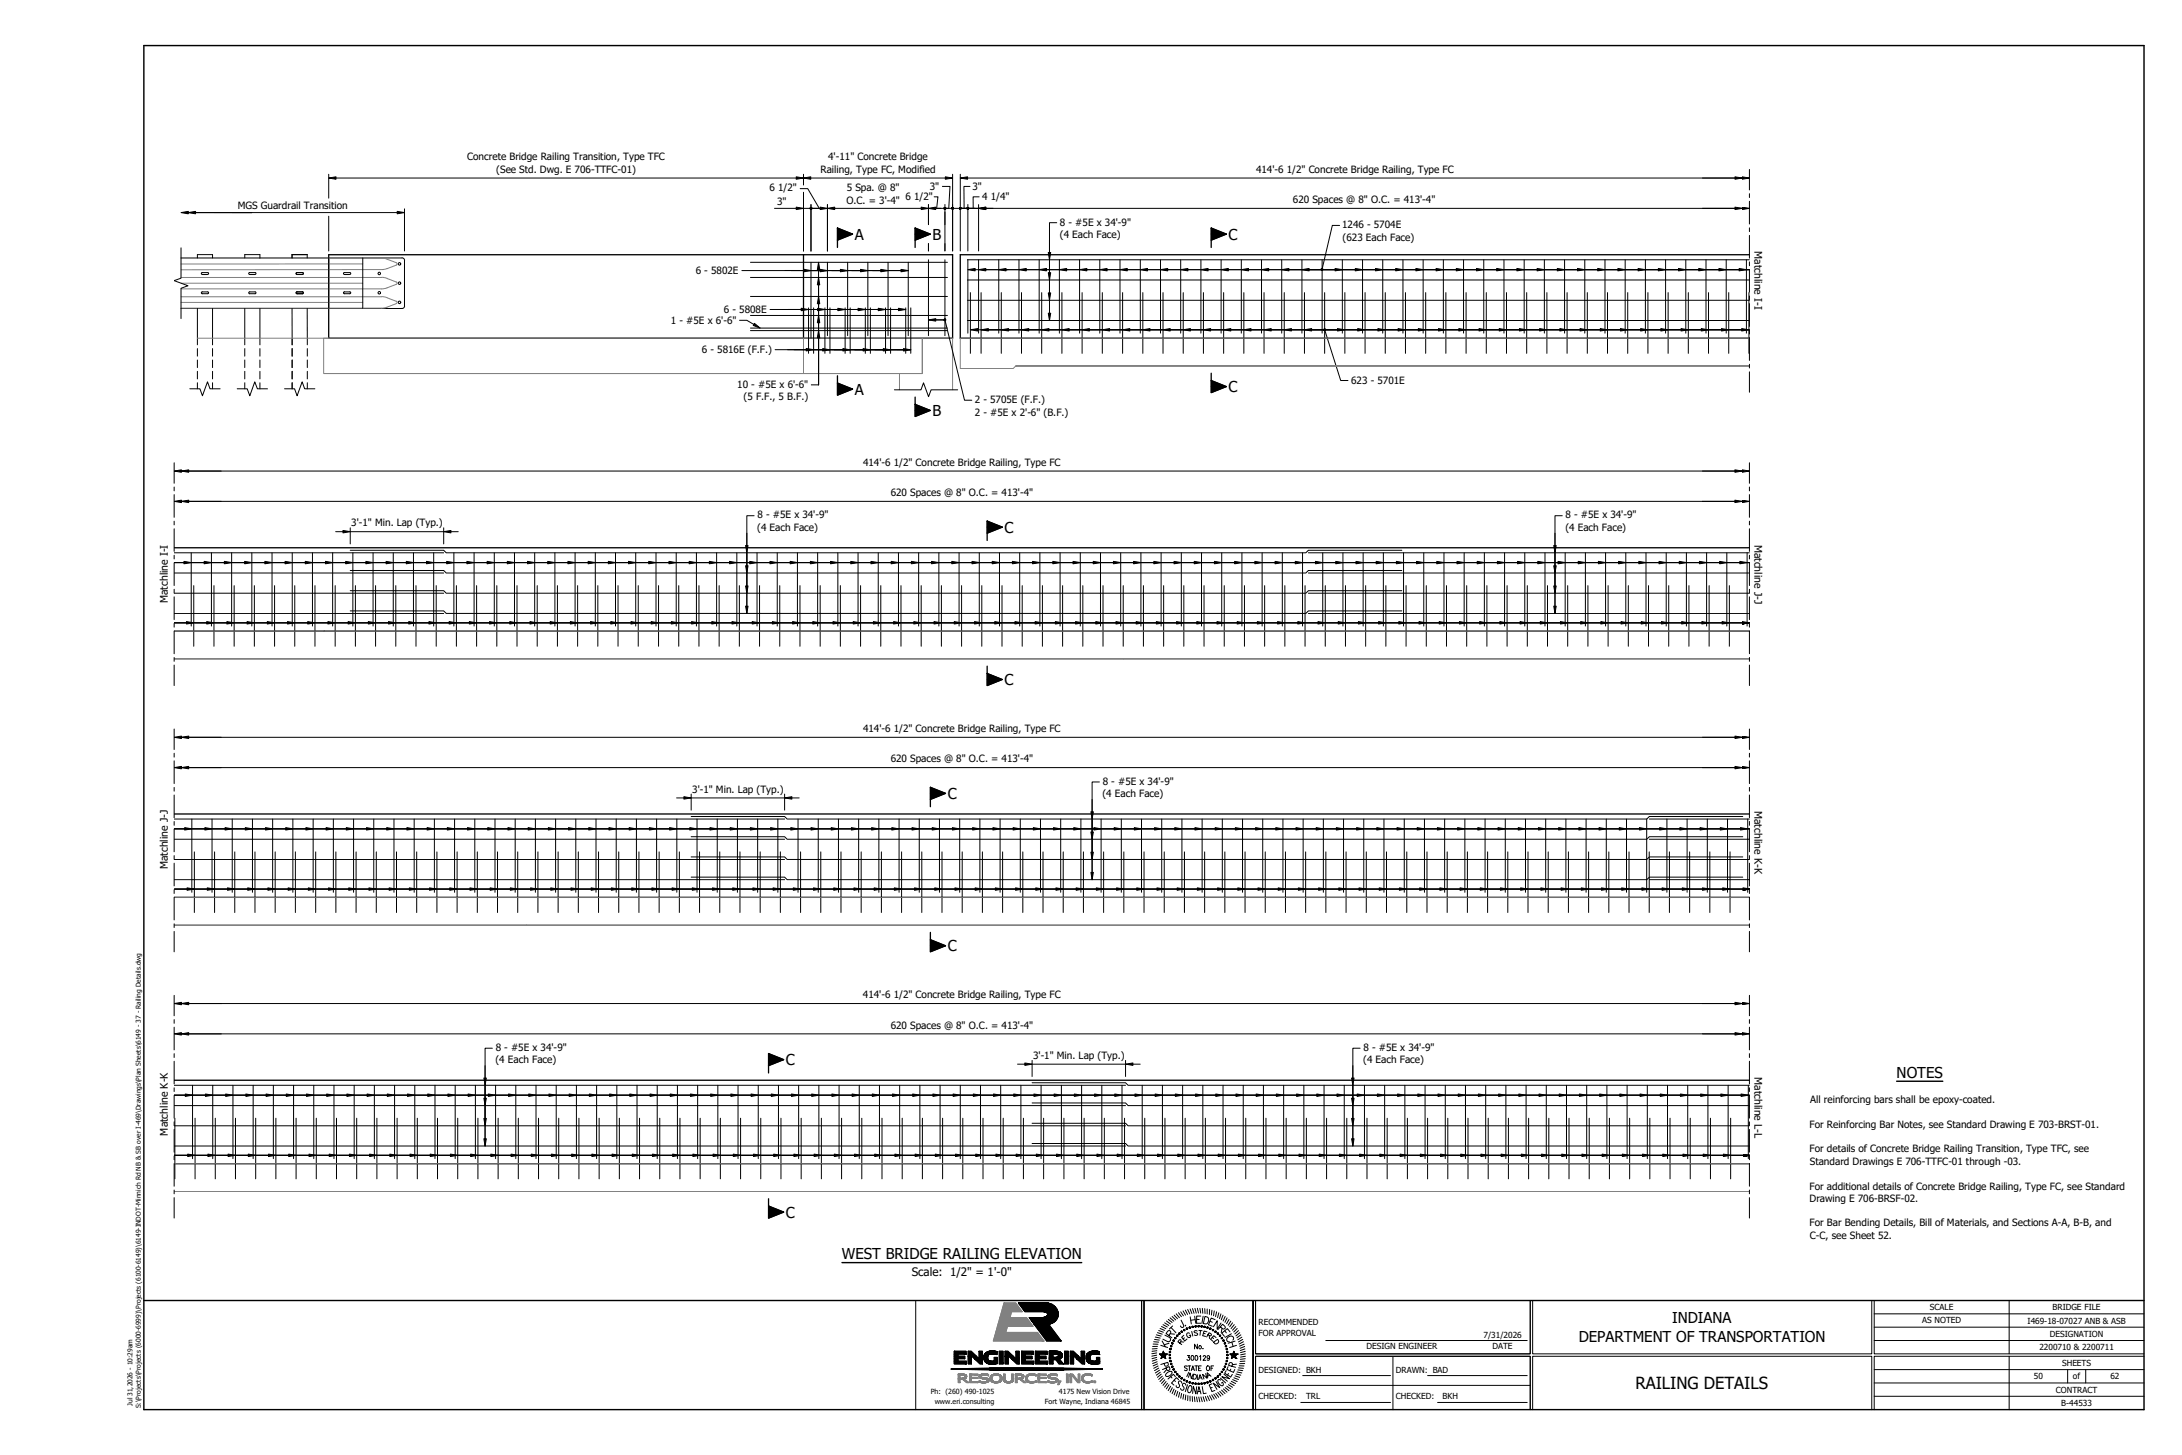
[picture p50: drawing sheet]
<svg xmlns="http://www.w3.org/2000/svg" width="914mm" height="610mm" viewBox="0 0 914 610" stroke-linecap="round" stroke-linejoin="round" font-family="sans-serif">
<defs><g id="words">
<text font-size="7" x="685.3" y="581.9">RAILING DETAILS</text>
<g font-size="6.3">
<text x="358.2" y="100.4">A</text>
<text x="390.8" y="100.4">B</text>
<text x="514.9" y="100.4">C</text>
<text x="358.2" y="165.3">A</text>
<text x="514.9" y="164.3">C</text>
<text x="390.8" y="174.2">B</text>
<text x="421" y="223.1">C</text>
<text x="421" y="287">C</text>
<text x="397.2" y="334.7">C</text>
<text x="397.2" y="398.5">C</text>
<text x="329.4" y="446.2">C</text>
<text x="794.8" y="451.7">NOTES</text>
<text x="329.4" y="510.1">C</text>
<text x="352.8" y="527.7">WEST BRIDGE RAILING ELEVATION</text>
<text x="700.7" y="554.4">INDIANA</text>
<text x="661.6" y="562.1">DEPARTMENT OF TRANSPORTATION</text>
</g>
<text font-size="4.9" x="382.1" y="534.5">Scale: 1/2&quot; = 1'-0&quot;</text>
<g font-size="4.4">
<text x="735.3" y="105.3" transform="rotate(90 735.3 105.3)">Matchline I-I</text>
<text x="735.3" y="228.2" transform="rotate(90 735.3 228.2)">Matchline J-J</text>
<text x="70.4" y="252.6" transform="rotate(-90 70.4 252.6)">Matchline I-I</text>
<text x="735.3" y="339.8" transform="rotate(90 735.3 339.8)">Matchline K-K</text>
<text x="70.4" y="364.2" transform="rotate(-90 70.4 364.2)">Matchline J-J</text>
<text x="735.3" y="451.3" transform="rotate(90 735.3 451.3)">Matchline L-L</text>
<text x="70.4" y="475.7" transform="rotate(-90 70.4 475.7)">Matchline K-K</text>
</g>
<g font-size="4.2">
<text x="195.8" y="67.2">Concrete Bridge Railing Transition, Type TFC</text>
<text x="347.1" y="67.1">4'-11&quot; Concrete Bridge</text>
<text x="208" y="72.4">(See Std. Dwg. E 706-TTFC-01)</text>
<text x="343.9" y="72.4">Railing, Type FC, Modified</text>
<text x="526.4" y="72.4">414'-6 1/2&quot; Concrete Bridge Railing, Type FC</text>
<text x="322.5" y="80.2">6 1/2&quot;</text>
<text x="354.8" y="80.2">5 Spa. @ 8&quot;</text>
<text x="379.4" y="83.7">6 1/2&quot;</text>
<text x="389.6" y="79.6">3&quot;</text>
<text x="407.5" y="79.6">3&quot;</text>
<text x="411.6" y="83.7">4 1/4&quot;</text>
<text x="99.6" y="87.7">MGS Guardrail Transition</text>
<text x="325.6" y="85.9">3&quot;</text>
<text x="354.8" y="85.3">O.C. = 3'-4&quot;</text>
<text x="541.8" y="85.1">620 Spaces @ 8&quot; O.C. = 413'-4&quot;</text>
<text x="444.2" y="94.5">8 - #5E x 34'-9&quot;</text>
<text x="562.4" y="95.6">1246 - 5704E</text>
<text x="444.2" y="99.7">(4 Each Face)</text>
<text x="562.7" y="100.8">(623 Each Face)</text>
<text x="291.5" y="114.9">6 - 5802E</text>
<text x="303.4" y="131.2">6 - 5808E</text>
<text x="281.1" y="135.8">1 - #5E x 6'-6&quot;</text>
<text x="294.1" y="147.8">6 - 5816E (F.F.)</text>
<text x="566.2" y="161">623 - 5701E</text>
<text x="308.9" y="162.4">10 - #5E x 6'-6&quot;</text>
<text x="311.6" y="167.6">(5 F.F., 5 B.F.)</text>
<text x="408.5" y="168.9">2 - 5705E (F.F.)</text>
<text x="408.5" y="174.2">2 - #5E x 2'-6&quot; (B.F.)</text>
<text x="361.7" y="195.2">414'-6 1/2&quot; Concrete Bridge Railing, Type FC</text>
<text x="373.3" y="207.9">620 Spaces @ 8&quot; O.C. = 413'-4&quot;</text>
<text x="147.2" y="220.6">3'-1&quot; Min. Lap (Typ.)</text>
<text x="317.4" y="217.2">8 - #5E x 34'-9&quot;</text>
<text x="656" y="217.2">8 - #5E x 34'-9&quot;</text>
<text x="317.3" y="222.5">(4 Each Face)</text>
<text x="656" y="222.5">(4 Each Face)</text>
<text x="361.7" y="306.7">414'-6 1/2&quot; Concrete Bridge Railing, Type FC</text>
<text x="373.3" y="319.4">620 Spaces @ 8&quot; O.C. = 413'-4&quot;</text>
<text x="462.1" y="328.8">8 - #5E x 34'-9&quot;</text>
<text x="290.1" y="332.1">3'-1&quot; Min. Lap (Typ.)</text>
<text x="462" y="334">(4 Each Face)</text>
<text x="361.7" y="418.3">414'-6 1/2&quot; Concrete Bridge Railing, Type FC</text>
<text x="373.2" y="431">620 Spaces @ 8&quot; O.C. = 413'-4&quot;</text>
<text x="207.7" y="440.3">8 - #5E x 34'-9&quot;</text>
<text x="432.9" y="443.7">3'-1&quot; Min. Lap (Typ.)</text>
<text x="571.4" y="440.3">8 - #5E x 34'-9&quot;</text>
<text x="207.6" y="445.6">(4 Each Face)</text>
<text x="571.3" y="445.6">(4 Each Face)</text>
<text x="758.6" y="462.2">All reinforcing bars shall be epoxy-coated.</text>
<text x="758.3" y="472.5">For Reinforcing Bar Notes, see Standard Drawing E 703-BRST-01.</text>
<text x="758.3" y="482.9">For details of Concrete Bridge Railing Transition, Type TFC, see</text>
<text x="758.4" y="488.1">Standard Drawings E 706-TTFC-01 through -03.</text>
<text x="758.3" y="498.4">For additional details of Concrete Bridge Railing, Type FC, see Standard</text>
<text x="758.3" y="503.5">Drawing E 706-BRSF-02.</text>
<text x="758.3" y="513.8">For Bar Bending Details, Bill of Materials, and Sections A-A, B-B, and</text>
<text x="758.5" y="519">C-C, see Sheet 52.</text>
</g>
<g font-size="3.5">
<text x="808.8" y="549">SCALE</text>
<text x="860.2" y="548.9">BRIDGE FILE</text>
<text x="527.4" y="555">RECOMMENDED</text>
<text x="805.6" y="554.5">AS NOTED</text>
<text x="849.7" y="554.5">I469-18-07027 ANB &amp; ASB</text>
<text x="527.4" y="560">FOR APPROVAL</text>
<text x="621.7" y="560.5">7/31/2026</text>
<text x="859" y="560.1">DESIGNATION</text>
<text x="572.7" y="565.4">DESIGN ENGINEER</text>
<text x="625.5" y="565.4">DATE</text>
<text x="854.6" y="565.7">2200710 &amp; 2200711</text>
<text x="527.4" y="575.1">DESIGNED: BKH</text>
<text x="585" y="575.1">DRAWN: BAD</text>
<text x="864.1" y="572.3">SHEETS</text>
<text x="852.3" y="577.9">50</text>
<text x="868.7" y="577.9">of</text>
<text x="884.4" y="577.9">62</text>
<text x="527.4" y="586.3">CHECKED:</text>
<text x="547.3" y="586.3">TRL</text>
<text x="585" y="586.3">CHECKED:</text>
<text x="604.6" y="586.3">BKH</text>
<text x="861.6" y="583.5">CONTRACT</text>
<text x="863.8" y="589.1">B-44533</text>
</g>
<g font-size="3">
<text x="390" y="584.1">Ph: (260) 490-1025</text>
<text x="443.8" y="584.1">4175 New Vision Drive</text>
<text x="391.7" y="588.1">www.eri.consulting</text>
<text x="437.9" y="588.1">Fort Wayne, Indiana 46845</text>
</g>
<g font-size="2.8">
<text x="55.5" y="589" transform="rotate(-90 55.5 589)">Jul 31,2026 - 10:29am</text>
<text x="59" y="590" transform="rotate(-90 59 590)">S:\Projects\Projects (6000-6999)\Projects (6100-6149)\6149-INDOT-Minnich Rd NB &amp; SB over I-469\Drawings\Plan Sheets\6149 - 37 - Railing Details.dwg</text>
</g>
</g></defs>
<g fill="none" stroke="#000" stroke-width=".42">
<path d="M137.8 74.6l3-.5v1zM137.8 73v10M140.8 74.6h192.9M333.7 74.1l3 .5-3 .5zM335.3 79h3.2l4.8 8.3M336.7 74.6l3.1-.5v1zM336.7 73v4.5M339.8 74.6h56.4M394.9 78.1h3.2l-.5 9.2M396.2 74.1l3 .5-3 .5zM399.2 73v32.2M402.4 74.6l3.1-.5v1z"/>
<path d="M402.4 73v32.2M405.5 74.6h324.6M406.5 78.1h-2.6l.1 9.2M727.1 74.1l3 .5-3 .5zM730.1 74.1l3 .5-3 .5zM75.9 89.1l3-.5v1zM78.9 89.1l3.1-.5v1zM78.9 89.1h87.6M137.8 90.6v14.6M166.5 88.6l3 .5-3 .5zM169.5 87.5v17.7M324.6 87.3h9.1"/>
<path d="M333.7 86.8l3 .5-3 .5zM336.7 87.3h7M336.7 80.6v24.6M339.5 87.3h.4l-.3 .2zM339.6 87.1l.3 .2zM339.6 87.5l.3-.2zM339.7 87l.2 .3zM339.9 85.7v19.5M339.9 87.3l.2 .3zM339.9 87.3l.3 .2zM339.9 87.3v.4zM339.9 87.3h.3z"/>
<path d="M339.9 86.9l.2 .1-.2 .3zM340.1 87l-.2 .3zM343.7 86.8l3.1 .5-3.1 .5zM346.8 87.3l3-.5v1zM346.8 85.7v19.5M349.8 87.3h36.2M350.9 95.5l6.4 2.6h-6.4zM350.9 98.1h6.4l-6.4 2.5zM383.5 95.5l6.3 2.6h-6.3zM383.5 98.1h6.3l-6.3 2.5zM386 86.8l3.1 .5-3.1 .5zM389.1 87.3l3-.5v1z"/>
<path d="M389.1 85.7v8.4M391.5 82.5h1.6l-.6 4.8M392.1 87.3h7.1M395.6 87.3h.4zM395.6 87.3h.4l-.4 .2zM395.6 87.5l.4-.2zM395.6 87.1l.4 .2zM395.8 87l.2 .3zM396 87.3l-.2 .3zM396 87.3l.3-.2zM396 86.9v.4zM396 87.3h.4z"/>
<path d="M396 87.3v.4zM396 87.3l.3 .2-.1 .1zM396 87.3l.3 .2zM396 85.7v19.4M396.2 87l-.2 .3zM396.2 87l.1 .1-.3 .2zM398.8 87.3h.4zM398.9 87.5l.3-.2zM398.9 87.1l.3 .2zM399 87l.2 .3zM399.2 87.3l.3-.2 .1 .2zM399.2 86.9v.4z"/>
<path d="M399.2 87.3l-.2 .3zM399.2 87.3v.4zM399.2 87.3l.2 .3zM399.2 87.3h.4zM399.4 87l-.2 .3zM399.4 87.3h3M402 87.3h.4zM402.1 87.1l.3 .2zM402.1 87.5l.3-.2-.1 .3zM402.3 87l.1 .3zM402.4 87.3l.2 .3zM402.4 87.3h.4z"/>
<path d="M402.4 87.3h3.2h-3.2M402.4 87.3v.4zM402.4 87.3l.4-.2zM402.4 86.9l.2 .1-.2 .3zM402.5 87.3h6.1M402.6 87l-.2 .3zM405.2 87.3h.4zM405.3 87.1l.3 .2zM405.3 87.5l.3-.2-.2 .3zM405.4 87l.2 .3zM405.6 87.3l.2 .3zM405.6 87.3h.4z"/>
<path d="M405.6 87.3h4.5h-4.5M405.6 85.7v19.5M405.6 87.3v.4zM405.6 87.3l.3-.2zM405.6 86.9l.2 .1-.2 .3zM405.8 87l-.2 .3zM410.1 87.3l3-.5v1zM410.1 85.7v19.5M410.3 82.5h-2.5v4.8M413.1 87.3h317M442.8 93.3h-3v12.5M507.6 95.5l6.3 2.6h-6.3z"/>
<path d="M507.6 98.1h6.3l-6.3 2.5zM561.4 94.4h-3.1l-4.3 18.5M727.1 86.8l3 .5-3 .5zM730.1 86.8l3 .5-3 .5zM73 117.6l5.8 2.1-2.9 1.1v12.7M75.9 103.8v12.7l-2.9 1.1M75.9 108.1h92.5M82.7 108.1v-1.4h6.4v1.4M84.8 115h2.2M87 114.2h-2.4l-.2 .6 .4 .2M87 114.2l.4 .4-.4 .4M102.6 108.1v-1.4h6.3v1.5"/>
<path d="M104.6 114.2h2.5l.2 .4-.4 .4M104.6 115h2.2M104.6 114.2l-.4 .4 .4 .4M122.4 108.1v-1.4h6.3v1.4M124.5 115h2.2M126.7 114.2h-2.4l-.2 .6 .4 .2M126.7 114.2l.4 .4-.4 .4M137.8 108.1v21M144.3 114.2h2.5l.2 .4-.4 .4M144.3 115h2.3M144.4 114.2l-.5 .4 .5 .4M152 108.1v21"/>
<path d="M168.5 108l.8 .5 .2 .6v19.1l-.7 1h-92.9M310.9 113.4h69.7M314.5 109.9h82.5M314.5 116.2h82.5M329 113.3l48.6 .1M336.8 112.8l3.1 .6-3.1 .5zM339.9 109.9v31.8M343 109.9l.5 3h-1zM343 116.3l.5 3h-1zM343 112.9v48.3v-41.9M343.7 112.9l3.1 .5-3.1 .5zM346.8 109.9v30.7"/>
<path d="M352.2 112.9l3 .5-3 .5zM355.2 109.9v30.7M360.6 112.9l3.1 .5-3.1 .5zM363.7 109.9v30.7M369.1 112.9l3.1 .5-3.1 .5zM372.2 109.9v30.7M377.6 112.9l3 .5-3 .5zM380.6 109.9v30.7M389.1 102.1v3.1M389.1 108.8v31.8M396 108.8v31.8M405.4 108.8h327.7"/>
<path d="M405.4 117.3h327.7M405.6 113l3-.5v1zM405.6 108.8v30.8M408.6 113h324.5M410.1 113l3-.5v1zM410.1 108.8v30.8M418.5 113l3.1-.5v1zM418.5 108.8v30.8M427 113l3.1-.5v1zM427 108.8v30.8M435.5 113l3-.5v1zM435.5 108.8v30.8"/>
<path d="M439.3 105.8h1l-.5 3zM439.3 114.3h1l-.5 3zM439.8 100.6v30.6M443.9 113l3.1-.5v1zM443.9 108.8v30.8M452.4 113l3.1-.5v1zM452.4 108.8v30.8M460.9 113l3-.5v1zM460.9 108.8v30.8M469.3 113l3.1-.5v1zM469.3 108.8v30.8M477.8 113l3.1-.5v1z"/>
<path d="M477.9 108.8v30.8M486.3 113l3-.5v1zM486.3 108.8v30.8M494.7 113l3.1-.5v1zM494.8 108.8v30.8M503.2 113l3.1-.5v1zM503.3 108.8v30.8M511.7 113l3-.5v1zM511.7 108.8v30.8M520.1 113l3.1-.5v1zM520.2 108.8v30.8M528.6 113l3.1-.5v1z"/>
<path d="M528.7 108.8v30.8M537.1 113l3-.5v1zM537.1 108.8v30.8M545.5 113l3.1-.5v1zM545.6 108.8v30.8M553.6 112.8l.4 .1zM553.6 113l.4-.1zM553.7 112.6l.3 .3zM553.7 112.6l.3 .3-.4-.1zM553.8 113.2l.2-.3zM553.9 112.5l.1 .4zM554 112.9l.4 .1z"/>
<path d="M554 112.9l.1 .3zM554 112.9l.3 .3zM554.1 108.8v30.8M554.1 112.5l-.1 .4zM554.3 112.6l-.3 .3zM559.5 112.5l3 .5-3 .5zM562.5 108.8v30.8M567.9 112.5l3.1 .5-3.1 .5zM571 108.8v30.8M576.4 112.5l3.1 .5-3.1 .5zM579.5 108.8v30.8M584.9 112.5l3 .5-3 .5z"/>
<path d="M587.9 108.8v30.8M593.3 112.5l3.1 .5-3.1 .5zM596.4 108.8v30.8M601.8 112.5l3.1 .5-3.1 .5zM604.9 108.8v30.8M610.3 112.5l3 .5-3 .5zM613.3 108.8v30.8M618.7 112.5l3.1 .5-3.1 .5zM621.8 108.8v30.8M627.2 112.5l3.1 .5-3.1 .5zM630.3 108.8v30.8M635.7 112.5l3 .5-3 .5z"/>
<path d="M638.7 108.8v30.8M644.1 112.5l3.1 .5-3.1 .5zM647.2 108.8v30.8M652.6 112.5l3.1 .5-3.1 .5zM655.7 108.8v30.8M661.1 112.5l3 .5-3 .5zM664.1 108.8v30.8M669.5 112.5l3.1 .5-3.1 .5zM672.6 108.8v30.8M678 112.5l3.1 .5-3.1 .5zM681.1 108.8v30.8M686.5 112.5l3 .5-3 .5z"/>
<path d="M689.5 108.8v30.8M694.9 112.5l3.1 .5-3.1 .5zM698 108.8v30.8M703.4 112.5l3.1 .5-3.1 .5zM706.5 108.8v30.8M711.9 112.5l3 .5-3 .5zM714.9 108.8v30.8M720.3 112.5l3.1 .5-3.1 .5zM723.4 108.8v30.8M723.6 113h9.5h-1M728.8 112.5l3.1 .5-3.1 .5zM731.9 108.8v30.8"/>
<path d="M82.7 129.2v15.3M87 122.3h-2.2l-.4 .4 .4 .4h2.2M87 122.3l.4 .4-.4 .4M89.1 129.2v15.3M102.6 129.2v15.3M104.6 122.3h2.3l.4 .4-.4 .4h-2.3M104.6 122.3l-.4 .4 .4 .4M108.9 129.2v15.3M122.4 129.2v15.3v-2.6M126.7 122.3h-2.2l-.4 .4 .4 .4h2.2M126.7 122.3l.4 .4-.4 .4M128.7 129.2l.1 15.3"/>
<path d="M144.3 122.3h2.3l.4 .4-.4 .4h-2.3M144.4 122.3l-.5 .4 .5 .4M309.9 134.2h3.1l2.9 1.7M314.5 137.5h82.5M314.5 124.2h82.5M314.5 132.2h82.5M314.5 138.5h82.5M316.1 135.5l2.5 2-3-1.1zM322.7 129.7h56.9h-51.7M335.7 129.2l3.1 .5-3.1 .5zM338.8 129v19M341 129v19"/>
<path d="M342.6 129.2l3.1 .5-3.1 .5zM343 138.5l.5 3.1h-1zM343 124.2l.5 3.1h-1zM343 132.2l.5 3h-1zM343 135.2v26h-3M345.7 129v19M347.8 129v19M351.1 129.2l3.1 .5-3.1 .5zM354.2 129v19M356.3 129v19M359.6 129.2l3 .5-3 .5zM362.6 129v19"/>
<path d="M364.7 129v19M368 129.2l3.1 .5-3.1 .5zM371.1 129v19M373.2 129v19M376.5 129.2l3.1 .5-3.1 .5zM379.6 129v19M381.7 129v19M389.1 134l3-.5v1zM389.1 134h6.9l8.2 33.7h3M395.6 134.1l.4-.1zM395.6 133.9l.4 .1zM395.7 134.3l.3-.3z"/>
<path d="M395.7 133.7l.3 .3zM395.9 133.6l.1 .4zM396 134l-.1 .4zM396 134l.2 .3zM396 134l.3-.1zM396.1 133.6l-.1 .4zM396.2 133.7l-.2 .3zM405.4 125.8h327.7M405.4 134.3h327.7M406.7 138.2l3-.5v1zM406.7 122.6v25.4M409.7 138.2h323.4h-322"/>
<path d="M411.1 138.2l3.1-.5v1zM411.1 122.6v25.4M419.6 138.2l3.1-.5v1zM419.6 122.6v25.4M428.1 138.2l3-.5v1zM428.1 122.6v25.4M436.5 138.2l3.1-.5v1zM436.5 122.6v25.4M439.3 122.7h1l-.5 3.1zM439.3 131.2h1l-.5 3.1zM445 138.2l3.1-.5v1zM445 122.6v25.4"/>
<path d="M453.5 138.2l3-.5v1zM453.5 122.6v25.4M461.9 138.2l3.1-.5v1zM461.9 122.6v25.4M470.4 138.2l3.1-.5v1zM470.5 122.6v25.4M478.9 138.2l3-.5v1zM478.9 122.6v25.4M487.3 138.2l3.1-.5v1zM487.4 122.6v25.4M495.8 138.2l3.1-.5v1zM495.9 122.6v25.4"/>
<path d="M504.3 138.2l3-.5v1zM504.3 122.6v25.4M512.7 138.2l3.1-.5v1zM512.8 122.6v25.4M521.2 138.2l3.1-.5v1zM521.3 122.6v25.4M529.7 138.2l3-.5v1zM529.7 122.6v25.4M538.1 138.2l3.1-.5v1zM538.2 122.6v25.4M546.6 138.2l3.1-.5v1zM546.7 122.6v25.4"/>
<path d="M554.7 138.3l.4-.1zM554.7 138.1l.4 .1zM554.8 137.9l.3 .3zM555 137.8h.2l-.1 .4zM555.1 138.2l-.2 .3zM555.1 138.2l.1 .4zM555.1 138.2l.4-.2zM555.1 138.2l.4 .1zM555.1 138.2l6.7 21.2h3.1M555.1 122.6v25.4M555.2 137.8l-.1 .4zM560.5 137.7l3 .5-3 .5z"/>
<path d="M563.6 122.6v25.4M569 137.7l3 .5-3 .5zM572.1 122.6v25.4M577.4 137.7l3.1 .5-3.1 .5zM580.5 122.6v25.4M585.9 137.7l3 .5-3 .5zM589 122.6v25.4M594.4 137.7l3 .5-3 .5zM597.5 122.6v25.4M602.8 137.7l3.1 .5-3.1 .5zM605.9 122.6v25.4M611.3 137.7l3.1 .5-3.1 .5z"/>
<path d="M614.4 122.6v25.4M619.8 137.7l3.1 .5-3.1 .5zM622.9 122.6v25.4M628.3 137.7l3 .5-3 .5zM631.3 122.6v25.4M636.7 137.7l3.1 .5-3.1 .5zM639.8 122.6v25.4M645.2 137.7l3.1 .5-3.1 .5zM648.3 122.6v25.4M653.7 137.7l3 .5-3 .5zM656.7 122.6v25.4M662.1 137.7l3.1 .5-3.1 .5z"/>
<path d="M665.2 122.6v25.4M670.6 137.7l3.1 .5-3.1 .5zM673.7 122.6v25.4M679.1 137.7l3 .5-3 .5zM682.1 122.6v25.4M687.5 137.7l3.1 .5-3.1 .5zM690.6 122.6v25.4M696 137.7l3.1 .5-3.1 .5zM699.1 122.6v25.4M704.5 137.7l3 .5-3 .5zM707.5 122.6v25.4M712.9 137.7l3.1 .5-3.1 .5z"/>
<path d="M716 122.6v25.4M721.4 137.7l3.1 .5-3.1 .5zM724.5 122.6v25.4M729.9 137.7l3 .5-3 .5zM732.9 122.6v25.4M82.7 146v3.2M82.7 150.8v3.2M82.7 155.6v3.1M89.1 146v3.2M89.1 150.8v3.2M89.1 155.6v3.1M102.6 146v3.2"/>
<path d="M102.6 150.8v3.2M102.6 155.6v3.1M108.9 146v3.2M108.9 150.8v3.2M108.9 155.6v3.1M122.4 146v3.2M122.4 150.8v3.2M122.4 155.6v3.1M128.8 146v3.2M128.8 150.8v3.2M128.8 155.6v3.1M324.8 146.5l56.9 .1h-40.5"/>
<path d="M330 146.5h7.9M332.7 146.5l12.1 .1M337.9 146l3 .5-3 .5zM344.8 146l3 .6-3 .5zM353.2 146l3.1 .6-3.1 .5zM361.7 146l3 .6-3 .5zM370.2 146l3 .6-3 .5zM378.6 146l3.1 .6-3.1 .5zM507.6 159.4l6.3 2.6h-6.3zM79.5 162.9h4.3l1 2.9 2.2-5.8 1 2.9h4.2M82.7 160.4v2.5M89.1 160.4v2.5"/>
<path d="M99.4 162.9h4.2l1.1 2.9 2.1-5.8 1.1 2.9h4.2M102.6 160.4v2.5M108.9 160.4v2.5M119.3 162.9h4.1l1.1 2.9 2.1-5.8 1.1 2.9h4.3M122.4 160.4v2.5M128.8 160.4v2.5M350.9 160.5l6.4 2.5h-6.4zM350.9 163h6.4l-6.4 2.6zM374.8 163.3h11.2l1-2.9 2.1 5.8 1.1-2.9h11.1M383.5 169.4l6.3 2.6h-6.3zM383.5 172h6.3l-6.3 2.5zM507.6 162h6.3l-6.3 2.5z"/>
<path d="M73 197.4l3-.6v1.1zM76 197.4l3.1-.6v1.1zM76 197.4h654.1M727 196.8l3.1 .6-3.1 .5zM730.1 196.8l3 .6-3 .5zM73 210.1l3-.6v1.1zM76 210.1l3.1-.6v1.1zM76 210.1h654.1M316 216.1h-3v12.5M413.7 218.3l6.3 2.6h-6.3zM654.7 216.1h-3.1v12.5M727 209.5l3.1 .6-3.1 .5z"/>
<path d="M730.1 209.5l3 .6-3 .5zM73 231.6h112.9M73 235.7h660.1M77.1 235.2l3 .5-3 .5zM80.1 231.6v30.7M85.6 235.2l3 .5-3 .5zM88.6 231.6v30.7M94 235.2l3.1 .5-3.1 .5zM97.1 231.6v30.7M102.5 235.2l3.1 .5-3.1 .5zM105.5 231.6v30.7M111 235.2l3 .5-3 .5z"/>
<path d="M114 231.6v30.7M119.5 235.2l3 .5-3 .5zM122.5 231.6v30.7M127.9 235.2l3.1 .5-3.1 .5zM130.9 231.6v30.7M136.4 235.2l3 .5-3 .5zM139.4 231.6v30.7M140.7 222.8h3M143.7 222.2l3.1 .6-3.1 .5zM144.9 235.2l3 .5-3 .5zM146.8 230.5h39.1l1.1 1.1h360.2l1.1-1.1h39.2M146.8 239h39.1l1.1 1.1h360.2l1.1-1.1h39.2"/>
<path d="M146.8 221.1v6.8M146.8 222.8h39.1M147.9 231.6v30.7M153.3 235.2l3.1 .5-3.1 .5zM156.3 231.6v30.7M161.8 235.2l3 .5-3 .5zM164.8 231.6v30.7M170.3 235.2l3 .5-3 .5zM173.3 231.6v30.7M178.7 235.2l3.1 .5-3.1 .5zM181.7 231.6v30.7M185.9 222.8l3.1-.6v1.1z"/>
<path d="M185.9 221.1v6.8M187.2 235.2l3 .5-3 .5zM189 222.8h3M190.2 231.6v30.7M195.7 235.2l3 .5-3 .5zM198.7 231.6v30.7M204.1 235.2l3.1 .5-3.1 .5zM207.1 231.6v30.7M212.6 235.2l3 .5-3 .5zM215.6 231.6v30.7M221.1 235.2l3 .5-3 .5zM224.1 231.6v30.7"/>
<path d="M229.5 235.2l3.1 .5-3.1 .5zM232.5 231.6v30.7M238 235.2l3 .5-3 .5zM241 231.6v30.7M246.5 235.2l3 .5-3 .5zM249.5 231.6v30.7M254.9 235.2l3.1 .5-3.1 .5zM257.9 231.6v30.7M263.4 235.2l3 .5-3 .5zM266.4 231.6v30.7M271.9 235.2l3 .5-3 .5zM274.9 231.6v30.7"/>
<path d="M280.3 235.2l3.1 .5-3.1 .5zM283.4 231.6v30.7M288.8 235.2l3 .5-3 .5zM291.8 231.6v30.7M297.3 235.2l3 .5-3 .5zM300.3 231.6v30.7M305.7 235.2l3.1 .5-3.1 .5zM308.8 231.6v30.7M312.5 228.6h1l-.5 3zM312.5 237h1l-.5 3.1zM313 223.4v33.6M314.2 235.2l3 .5-3 .5z"/>
<path d="M317.2 231.6v30.7M322.7 235.2l3 .5-3 .5zM325.7 231.6v30.7M331.1 235.2l3.1 .5-3.1 .5zM334.2 231.6v30.7M339.6 235.2l3 .5-3 .5zM342.6 231.6v30.7M348.1 235.2l3 .5-3 .5zM351.1 231.6v30.7M356.5 235.2l3.1 .5-3.1 .5zM359.6 231.6v30.7M365 235.2l3 .5-3 .5z"/>
<path d="M368 231.6v30.7M373.5 235.2l3 .5-3 .5zM376.5 231.6v30.7M381.9 235.2l3.1 .5-3.1 .5zM385 231.6v30.7M390.4 235.2l3 .5-3 .5zM393.4 231.6v30.7M398.9 235.2l3 .5-3 .5zM401.9 231.6v30.7M407.3 235.2l3.1 .5-3.1 .5zM410.4 231.6v30.7M413.7 220.9h6.3l-6.3 2.5z"/>
<path d="M415.8 235.2l3 .5-3 .5zM418.8 231.6v30.7M424.3 235.2l3 .5-3 .5zM427.3 231.6v30.7M432.7 235.2l3.1 .5-3.1 .5zM435.8 231.6v30.7M441.2 235.2l3 .5-3 .5zM444.2 231.6v30.7M449.7 235.2l3 .5-3 .5zM452.7 231.6v30.7M458.1 235.2l3.1 .5-3.1 .5zM461.2 231.6v30.7"/>
<path d="M466.6 235.2l3 .5-3 .5zM469.6 231.6v30.7M475.1 235.2l3 .5-3 .5zM478.1 231.6v30.7M483.5 235.2l3.1 .5-3.1 .5zM486.6 231.6v30.7M492 235.2l3 .5-3 .5zM495 231.6v30.7M500.5 235.2l3 .5-3 .5zM503.5 231.6v30.7M508.9 235.2l3.1 .5-3.1 .5zM512 231.6v30.7"/>
<path d="M517.4 235.2l3 .5-3 .5zM520.4 231.6v30.7M525.9 235.2l3 .5-3 .5zM528.9 231.6v30.7M534.3 235.2l3.1 .5-3.1 .5zM537.4 231.6v30.7M542.8 235.2l3 .5-3 .5zM545.8 231.6v30.7M548.3 231.6h184.8M551.3 235.2l3 .5-3 .5zM554.3 231.6v30.7M559.8 235.2l3 .5-3 .5z"/>
<path d="M562.8 231.6v30.7M568.2 235.2l3.1 .5-3.1 .5zM571.2 231.6v30.7M576.7 235.2l3.1 .5-3.1 .5zM579.7 231.6v30.7M585.2 235.2l3 .5-3 .5zM588.2 231.6v30.7M593.6 235.2l3.1 .5-3.1 .5zM596.6 231.6v30.7M602.1 235.2l3.1 .5-3.1 .5zM605.1 231.6v30.7M610.6 235.2l3 .5-3 .5z"/>
<path d="M613.6 231.6v30.7M619 235.2l3.1 .5-3.1 .5zM622 231.6v30.7M627.5 235.2l3.1 .5-3.1 .5zM630.5 231.6v30.7M636 235.2l3 .5-3 .5zM639 231.6v30.7M644.4 235.2l3.1 .5-3.1 .5zM647.4 231.6v30.7M651.1 228.6h1l-.5 3zM651.1 237h1l-.5 3.1zM651.6 223.4v33.6"/>
<path d="M652.9 235.2l3.1 .5-3.1 .5zM655.9 231.6v30.7M661.4 235.2l3 .5-3 .5zM664.4 231.6v30.7M669.8 235.2l3.1 .5-3.1 .5zM672.8 231.6v30.7M678.3 235.2l3.1 .5-3.1 .5zM681.3 231.6v30.7M686.8 235.2l3 .5-3 .5zM689.8 231.6v30.7M695.2 235.2l3.1 .5-3.1 .5zM698.2 231.6v30.7"/>
<path d="M703.7 235.2l3.1 .5-3.1 .5zM706.7 231.6v30.7M712.2 235.2l3 .5-3 .5zM715.2 231.6v30.7M720.6 235.2l3.1 .5-3.1 .5zM723.6 231.6v30.7M723.9 235.7h9.2h-.7M729.1 235.2l3.1 .5-3.1 .5zM732.2 231.6v30.7M73 240.1h112.9M73 248.5h112.9M73 257h112.9"/>
<path d="M81.2 245.4v25.4M89.7 245.4v25.4M98.1 245.4v25.4M106.6 245.4v25.4M115.1 245.4v25.4M123.5 245.4v25.4M132 245.4v25.4M140.5 245.4v25.4M146.8 247.5h39.1l1.1 1h360.2l1.1-1h39.2M146.8 255.9h39.1l1.1 1.1h360.2l1.1-1.1h39.2M148.9 245.4v25.4M157.4 245.4v25.4"/>
<path d="M165.9 245.4v25.4M174.3 245.4v25.4M182.8 245.4v25.4M191.3 245.4v25.4M199.7 245.4v25.4M208.2 245.4v25.4M216.7 245.4v25.4M225.1 245.4v25.4M233.6 245.4v25.4M242.1 245.4v25.4M250.5 245.4v25.4M259 245.4v25.4"/>
<path d="M267.5 245.4v25.4M276 245.4v25.4M284.4 245.4v25.4M292.9 245.4v25.4M301.4 245.4v25.4M309.8 245.4v25.4M312.5 245.5h1l-.5 3zM312.5 254h1l-.5 3zM318.3 245.4v25.4M326.8 245.4v25.4M335.2 245.4v25.4M343.7 245.4v25.4"/>
<path d="M352.2 245.4v25.4M360.6 245.4v25.4M369.1 245.4v25.4M377.6 245.4v25.4M386 245.4v25.4M394.5 245.4v25.4M403 245.4v25.4M411.4 245.4v25.4M419.9 245.4v25.4M428.4 245.4v25.4M436.8 245.4v25.4M445.3 245.4v25.4"/>
<path d="M453.8 245.4v25.4M462.2 245.4v25.4M470.7 245.4v25.4M479.2 245.4v25.4M487.6 245.4v25.4M496.1 245.4v25.4M504.6 245.4v25.4M513 245.4v25.4M521.5 245.4v25.4M530 245.4v25.4M538.4 245.4v25.4M546.9 245.4v25.4"/>
<path d="M548.3 240.1h184.8M548.3 248.5h184.8M548.3 257h184.8M555.4 245.4v25.4M563.8 245.4v25.4M572.3 245.4v25.4M580.8 245.4v25.4M589.2 245.4v25.4M597.7 245.4v25.4M606.2 245.4v25.4M614.6 245.4v25.4M623.1 245.4v25.4"/>
<path d="M631.6 245.4v25.4M640 245.4v25.4M648.5 245.4v25.4M651.1 245.5h1l-.5 3zM651.1 254h1l-.5 3zM657 245.4v25.4M665.4 245.4v25.4M673.9 245.4v25.4M682.4 245.4v25.4M690.8 245.4v25.4M699.3 245.4v25.4M707.8 245.4v25.4"/>
<path d="M716.2 245.4v25.4M724.7 245.4v25.4M73 260.9h660.1M78.1 260.4l3.1 .5-3.1 .6zM86.6 260.4l3.1 .5-3.1 .6zM95.1 260.4l3 .5-3 .6zM103.5 260.4l3.1 .5-3.1 .6zM112 260.4l3.1 .5-3.1 .6zM120.5 260.4l3 .5-3 .6zM128.9 260.4l3.1 .5-3.1 .6zM137.4 260.4l3.1 .5-3.1 .6zM145.9 260.4l3 .5-3 .6z"/>
<path d="M154.3 260.4l3.1 .5-3.1 .6zM162.8 260.4l3.1 .5-3.1 .6zM171.3 260.4l3 .5-3 .6zM179.7 260.4l3.1 .5-3.1 .6zM188.2 260.4l3.1 .5-3.1 .6zM196.7 260.4l3 .5-3 .6zM205.1 260.4l3.1 .5-3.1 .6zM213.6 260.4l3.1 .5-3.1 .6zM222.1 260.4l3 .5-3 .6zM230.5 260.4l3.1 .5-3.1 .6zM239 260.4l3.1 .5-3.1 .6zM247.5 260.4l3 .5-3 .6z"/>
<path d="M255.9 260.4l3.1 .5-3.1 .6zM264.4 260.4l3.1 .5-3.1 .6zM272.9 260.4l3 .5-3 .6zM281.3 260.4l3.1 .5-3.1 .6zM289.8 260.4l3.1 .5-3.1 .6zM298.3 260.4l3 .5-3 .6zM306.7 260.4l3.1 .5-3.1 .6zM315.2 260.4l3.1 .5-3.1 .6zM323.7 260.4l3 .5-3 .6zM332.1 260.4l3.1 .5-3.1 .6zM340.6 260.4l3.1 .5-3.1 .6zM349.1 260.4l3 .5-3 .6z"/>
<path d="M357.5 260.4l3.1 .5-3.1 .6zM366 260.4l3.1 .5-3.1 .6zM374.5 260.4l3 .5-3 .6zM382.9 260.4l3.1 .5-3.1 .6zM391.4 260.4l3.1 .5-3.1 .6zM399.9 260.4l3 .5-3 .6zM408.4 260.4l3 .5-3 .6zM416.9 260.4l3 .5-3 .6zM425.3 260.4l3.1 .5-3.1 .6zM433.8 260.4l3 .5-3 .6zM442.3 260.4l3 .5-3 .6zM450.7 260.4l3.1 .5-3.1 .6z"/>
<path d="M459.2 260.4l3 .5-3 .6zM467.7 260.4l3 .5-3 .6zM476.1 260.4l3.1 .5-3.1 .6zM484.6 260.4l3 .5-3 .6zM493.1 260.4l3 .5-3 .6zM501.5 260.4l3.1 .5-3.1 .6zM510 260.4l3 .5-3 .6zM518.5 260.4l3 .5-3 .6zM526.9 260.4l3.1 .5-3.1 .6zM535.4 260.4l3 .5-3 .6zM543.9 260.4l3 .5-3 .6zM552.3 260.4l3.1 .5-3.1 .6z"/>
<path d="M560.8 260.4l3 .5-3 .6zM569.3 260.4l3 .5-3 .6zM577.7 260.4l3.1 .5-3.1 .6zM586.2 260.4l3 .5-3 .6zM594.7 260.4l3 .5-3 .6zM603.1 260.4l3.1 .5-3.1 .6zM611.6 260.4l3 .5-3 .6zM620.1 260.4l3 .5-3 .6zM628.5 260.4l3.1 .5-3.1 .6zM637 260.4l3 .5-3 .6zM645.5 260.4l3 .5-3 .6zM653.9 260.4l3.1 .5-3.1 .6z"/>
<path d="M662.4 260.4l3 .5-3 .6zM670.9 260.4l3 .5-3 .6zM679.3 260.4l3.1 .5-3.1 .6zM687.8 260.4l3 .5-3 .6zM696.3 260.4l3 .5-3 .6zM704.7 260.4l3.1 .5-3.1 .6zM713.2 260.4l3 .5-3 .6zM721.7 260.4l3 .5-3 .6zM730.1 261.5l3-.6zM730.1 260.4l3 .5-3 .6zM413.7 282.2l6.3 2.5h-6.3zM413.7 284.7h6.3l-6.3 2.5z"/>
<path d="M73 308.9l3-.5v1zM76 308.9l3.1-.5v1zM76 308.9h654.1M727.1 308.4l3 .5-3 .5zM730.1 308.4l3 .5-3 .5zM73 321.6l3-.5v1zM76 321.6l3.1-.5v1zM76 321.6h654.1M283.5 334.3h3.1M286.6 333.8l3 .5-3 .5zM289.6 332.7v6.7M289.6 334.3h39.2"/>
<path d="M328.8 334.3l3.1-.5v1zM328.8 332.7v6.7M331.9 334.3h3M389.9 329.9l6.3 2.5h-6.3zM389.9 332.4h6.3l-6.3 2.5zM457.7 334.9v33.7M460.7 327.6h-3v12.5M727.1 321.1l3 .5-3 .5zM730.1 321.1l3 .5-3 .5zM73 343.2h255.8M73 351.6h255.8M73 347.3h660.1"/>
<path d="M77.4 346.8l3 .5-3 .5zM80.4 343.2v30.6M81.4 356.9v25.4M85.9 346.8l3 .5-3 .5zM88.9 343.2v30.6M89.9 356.9v25.4M94.3 346.8l3.1 .5-3.1 .5zM97.3 343.2v30.6M98.4 356.9v25.4M102.8 346.8l3 .5-3 .5zM105.8 343.2v30.6M106.8 356.9v25.4"/>
<path d="M111.3 346.8l3 .5-3 .5zM114.3 343.2v30.6M115.3 356.9v25.4M119.7 346.8l3.1 .5-3.1 .5zM122.7 343.2v30.6M123.8 356.9v25.4M128.2 346.8l3 .5-3 .5zM131.2 343.2v30.6M132.3 356.9v25.4M136.7 346.8l3 .5-3 .5zM139.7 343.2v30.6M140.8 356.9v25.4"/>
<path d="M145.1 346.8l3.1 .5-3.1 .5zM148.2 343.2v30.6M149.2 356.9v25.4M153.6 346.8l3 .5-3 .5zM156.6 343.2v30.6M157.7 356.9v25.4M162.1 346.8l3 .5-3 .5zM165.1 343.2v30.6M166.2 356.9v25.4M170.5 346.8l3.1 .5-3.1 .5zM173.6 343.2v30.6M174.6 356.9v25.4"/>
<path d="M179 346.8l3 .5-3 .5zM182 343.2v30.6M183.1 356.9v25.4M187.5 346.8l3 .5-3 .5zM190.5 343.2v30.6M191.6 356.9v25.4M195.9 346.8l3.1 .5-3.1 .5zM199 343.2v30.6M200 356.9v25.4M204.4 346.8l3 .5-3 .5zM207.4 343.2v30.6M208.5 356.9v25.4"/>
<path d="M212.9 346.8l3 .5-3 .5zM215.9 343.2v30.6M217 356.9v25.4M221.3 346.8l3.1 .5-3.1 .5zM224.4 343.2v30.6M225.4 356.9v25.4M229.8 346.8l3 .5-3 .5zM232.8 343.2v30.6M233.9 356.9v25.4M238.3 346.8l3 .5-3 .5zM241.3 343.2v30.6M242.4 356.9v25.4"/>
<path d="M246.7 346.8l3.1 .5-3.1 .5zM249.8 343.2v30.6M250.8 356.9v25.4M255.2 346.8l3 .5-3 .5zM258.2 343.2v30.6M259.3 356.9v25.4M263.7 346.8l3 .5-3 .5zM266.7 343.2v30.6M267.8 356.9v25.4M272.1 346.8l3.1 .5-3.1 .5zM275.2 343.2v30.6M276.2 356.9v25.4"/>
<path d="M280.6 346.8l3 .5-3 .5zM283.6 343.2v30.6M284.7 356.9v25.4M289.1 346.8l3 .5-3 .5zM289.6 342.1h39.2l1.1 1.1h360.2l1.1-1.1h39.1M289.6 350.6h39.2l1.1 1h360.2l1.1-1h39.1M289.6 359h39.2l1.1 1.1h360.2l1.1-1.1h39.1M292.1 343.2v30.6M293.2 356.9v25.4M297.5 346.8l3.1 .5-3.1 .5zM300.6 343.2v30.6M301.6 356.9v25.4"/>
<path d="M306 346.8l3 .5-3 .5zM309 343.2v30.6M310.1 356.9v25.4M314.5 346.8l3 .5-3 .5zM317.5 343.2v30.6M318.6 356.9v25.4M322.9 346.8l3.1 .5-3.1 .5zM326 343.2v30.6M327 356.9v25.4M331.4 346.8l3 .5-3 .5zM334.4 343.2v30.6M335.5 356.9v25.4"/>
<path d="M339.9 346.8l3 .5-3 .5zM342.9 343.2v30.6M344 356.9v25.4M348.3 346.8l3.1 .5-3.1 .5zM351.4 343.2v30.6M352.4 356.9v25.4M356.8 346.8l3 .5-3 .5zM359.8 343.2v30.6M360.9 356.9v25.4M365.3 346.8l3 .5-3 .5zM368.3 343.2v30.6M369.4 356.9v25.4"/>
<path d="M373.7 346.8l3.1 .5-3.1 .5zM376.8 343.2v30.6M377.8 356.9v25.4M382.2 346.8l3 .5-3 .5zM385.2 343.2v30.6M386.3 356.9v25.4M390.7 346.8l3 .5-3 .5zM393.7 343.2v30.6M394.8 356.9v25.4M399.1 346.8l3.1 .5-3.1 .5zM402.2 343.2v30.6M403.2 356.9v25.4"/>
<path d="M407.6 346.8l3 .5-3 .5zM410.6 343.2v30.6M411.7 356.9v25.4M416.1 346.8l3 .5-3 .5zM419.1 343.2v30.6M420.2 356.9v25.4M424.6 346.8l3 .5-3 .5zM427.6 343.2v30.6M428.6 356.9v25.4M433 346.8l3.1 .5-3.1 .5zM436 343.2v30.6M437.1 356.9v25.4"/>
<path d="M441.5 346.8l3 .5-3 .5zM444.5 343.2v30.6M445.6 356.9v25.4M450 346.8l3 .5-3 .5zM453 343.2v30.6M454 356.9v25.4M457.2 340.1h1l-.5 3.1zM457.2 357h1l-.5 3.1zM457.2 348.6h1l-.5 3zM458.4 346.8l3.1 .5-3.1 .5zM461.4 343.2v30.6M462.5 356.9v25.4"/>
<path d="M466.9 346.8l3 .5-3 .5zM469.9 343.2v30.6M471 356.9v25.4M475.4 346.8l3 .5-3 .5zM478.4 343.2v30.6M479.4 356.9v25.4M483.8 346.8l3.1 .5-3.1 .5zM486.8 343.2v30.6M487.9 356.9v25.4M492.3 346.8l3 .5-3 .5zM495.3 343.2v30.6M496.4 356.9v25.4"/>
<path d="M500.8 346.8l3 .5-3 .5zM503.8 343.2v30.6M504.8 356.9v25.4M509.2 346.8l3.1 .5-3.1 .5zM512.2 343.2v30.6M513.3 356.9v25.4M517.7 346.8l3 .5-3 .5zM520.7 343.2v30.6M521.8 356.9v25.4M526.2 346.8l3 .5-3 .5zM529.2 343.2v30.6M530.2 356.9v25.4"/>
<path d="M534.6 346.8l3.1 .5-3.1 .5zM537.6 343.2v30.6M538.7 356.9v25.4M543.1 346.8l3 .5-3 .5zM546.1 343.2v30.6M547.2 356.9v25.4M551.6 346.8l3 .5-3 .5zM554.6 343.2v30.6M555.6 356.9v25.4M560 346.8l3.1 .5-3.1 .5zM563 343.2v30.6M564.1 356.9v25.4"/>
<path d="M568.5 346.8l3 .5-3 .5zM571.5 343.2v30.6M572.6 356.9v25.4M577 346.8l3 .5-3 .5zM580 343.2v30.6M581 356.9v25.4M585.4 346.8l3.1 .5-3.1 .5zM588.5 343.2v30.6M589.5 356.9v25.4M593.9 346.8l3 .5-3 .5zM596.9 343.2v30.6M598 356.9v25.4"/>
<path d="M602.4 346.8l3 .5-3 .5zM605.4 343.2v30.6M606.5 356.9v25.4M610.8 346.8l3.1 .5-3.1 .5zM613.9 343.2v30.6M614.9 356.9v25.4M619.3 346.8l3 .5-3 .5zM622.3 343.2v30.6M623.4 356.9v25.4M627.8 346.8l3 .5-3 .5zM630.8 343.2v30.6M631.9 356.9v25.4"/>
<path d="M636.2 346.8l3.1 .5-3.1 .5zM639.3 343.2v30.6M640.3 356.9v25.4M644.7 346.8l3 .5-3 .5zM647.7 343.2v30.6M648.8 356.9v25.4M653.2 346.8l3 .5-3 .5zM656.2 343.2v30.6M657.3 356.9v25.4M661.6 346.8l3.1 .5-3.1 .5zM664.7 343.2v30.6M665.7 356.9v25.4"/>
<path d="M670.1 346.8l3 .5-3 .5zM673.1 343.2v30.6M674.2 356.9v25.4M678.6 346.8l3 .5-3 .5zM681.6 343.2v30.6M682.7 356.9v25.4M687 346.8l3.1 .5-3.1 .5zM690.1 343.2v30.6M691.1 356.9v25.4M691.2 343.2h41.9M691.2 351.6h41.9M695.5 346.8l3 .5-3 .5z"/>
<path d="M698.5 343.2v30.6M699.6 356.9v25.4M704 346.8l3 .5-3 .5zM707 343.2v30.6M708.1 356.9v25.4M712.4 346.8l3.1 .5-3.1 .5zM715.5 343.2v30.6M716.5 356.9v25.4M720.9 346.8l3 .5-3 .5zM723.9 343.2v30.6M724.2 347.3h8.9h-.4M725 356.9v25.4"/>
<path d="M729.4 346.8l3 .5-3 .5zM732.4 343.2v30.6M73 360.1h255.8M73 368.6h255.8M73 372.5h660.1M78.4 372l3 .5-3 .5zM86.9 372l3 .5-3 .5zM95.3 372l3.1 .5-3.1 .5zM103.8 372l3 .5-3 .5zM112.3 372l3 .5-3 .5zM120.7 372l3.1 .5-3.1 .5zM129.2 372l3 .5-3 .5z"/>
<path d="M137.7 372l3 .5-3 .5zM146.1 372l3.1 .5-3.1 .5zM154.6 372l3 .5-3 .5zM163.1 372l3 .5-3 .5zM171.5 372l3.1 .5-3.1 .5zM180 372l3 .5-3 .5zM188.5 372l3 .5-3 .5zM196.9 372l3.1 .5-3.1 .5zM205.4 372l3 .5-3 .5zM213.9 372l3 .5-3 .5zM222.3 372l3.1 .5-3.1 .5zM230.8 372l3 .5-3 .5z"/>
<path d="M239.3 372l3 .5-3 .5zM247.7 372l3.1 .5-3.1 .5zM256.2 372l3 .5-3 .5zM264.7 372l3.1 .5-3.1 .5zM273.2 372l3 .5-3 .5zM281.6 372l3.1 .5-3.1 .5zM289.6 367.5h39.2l1.1 1.1h360.2l1.1-1.1h39.1M290.1 372l3.1 .5-3.1 .5zM298.6 372l3 .5-3 .5zM307 372l3.1 .5-3.1 .5zM315.5 372l3.1 .5-3.1 .5zM324 372l3 .5-3 .5z"/>
<path d="M332.4 372l3.1 .5-3.1 .5zM340.9 372l3.1 .5-3.1 .5zM349.4 372l3 .5-3 .5zM357.8 372l3.1 .5-3.1 .5zM366.3 372l3.1 .5-3.1 .5zM374.8 372l3 .5-3 .5zM383.2 372l3.1 .5-3.1 .5zM391.7 372l3.1 .5-3.1 .5zM400.2 372l3 .5-3 .5zM408.6 372l3.1 .5-3.1 .5zM417.1 372l3.1 .5-3.1 .5zM425.6 372l3 .5-3 .5z"/>
<path d="M434 372l3.1 .5-3.1 .5zM442.5 372l3.1 .5-3.1 .5zM451 372l3 .5-3 .5zM457.2 365.5h1l-.5 3.1zM459.4 372l3.1 .5-3.1 .5zM467.9 372l3.1 .5-3.1 .5zM476.4 372l3 .5-3 .5zM484.8 372l3.1 .5-3.1 .5zM493.3 372l3.1 .5-3.1 .5zM501.8 372l3 .5-3 .5zM510.2 372l3.1 .5-3.1 .5zM518.7 372l3.1 .5-3.1 .5z"/>
<path d="M527.2 372l3 .5-3 .5zM535.6 372l3.1 .5-3.1 .5zM544.1 372l3.1 .5-3.1 .5zM552.6 372l3 .5-3 .5zM561 372l3.1 .5-3.1 .5zM569.5 372l3.1 .5-3.1 .5zM578 372l3 .5-3 .5zM586.4 372l3.1 .5-3.1 .5zM594.9 372l3.1 .5-3.1 .5zM603.4 372l3 .5-3 .5zM611.8 372l3.1 .5-3.1 .5zM620.3 372l3.1 .5-3.1 .5z"/>
<path d="M628.8 372l3 .5-3 .5zM637.2 372l3.1 .5-3.1 .5zM645.7 372l3.1 .5-3.1 .5zM654.2 372l3 .5-3 .5zM662.6 372l3.1 .5-3.1 .5zM671.1 372l3.1 .5-3.1 .5zM679.6 372l3 .5-3 .5zM688 372l3.1 .5-3.1 .5zM691.2 360.1h41.9M691.2 368.6h41.9M696.5 372l3.1 .5-3.1 .5zM705 372l3 .5-3 .5z"/>
<path d="M713.4 372l3.1 .5-3.1 .5zM721.9 372l3.1 .5-3.1 .5zM730.4 373l2.7-.6zM730.4 372l2.7 .4-2.7 .6zM389.9 393.7l6.3 2.5h-6.3zM389.9 396.2h6.3l-6.3 2.6zM727.1 419.9l3 .6-3 .5zM730.1 419.9l3 .6-3 .5zM73 420.5l3-.6v1.1zM73 433.2l3-.6v1.1zM76 420.5l3.1-.6v1.1zM76 433.2l3.1-.6v1.1z"/>
<path d="M76 420.5h654.1M76 433.2h654.1M206.3 439.2h-3v12.5M570 439.2h-3.1v12.5M727.1 432.6l3 .6-3 .5zM730.1 432.6l3 .6-3 .5zM73 454.7h398.7M73 458.9h660.1M77.6 458.3l3.1 .6-3.1 .5zM80.7 454.7v30.7M86.1 458.3l3.1 .6-3.1 .5zM89.2 454.7v30.7"/>
<path d="M94.6 458.3l3 .6-3 .5zM97.6 454.7v30.7M103 458.3l3.1 .6-3.1 .5zM106.1 454.7v30.7M111.5 458.3l3.1 .6-3.1 .5zM114.6 454.7v30.7M120 458.3l3 .6-3 .5zM123 454.7v30.7M128.4 458.3l3.1 .6-3.1 .5zM131.5 454.7v30.7M136.9 458.3l3.1 .6-3.1 .5zM140 454.7v30.7"/>
<path d="M145.4 458.3l3 .6-3 .5zM148.4 454.7v30.7M153.8 458.3l3.1 .6-3.1 .5zM156.9 454.7v30.7M162.3 458.3l3.1 .6-3.1 .5zM165.4 454.7v30.7M170.8 458.3l3 .6-3 .5zM173.8 454.7v30.7M179.2 458.3l3.1 .6-3.1 .5zM182.3 454.7v30.7M187.7 458.3l3.1 .6-3.1 .5zM190.8 454.7v30.7"/>
<path d="M196.2 458.3l3 .6-3 .5zM199.2 454.7v30.7M202.8 451.7h1l-.5 3zM203.3 446.5v33.6M204.6 458.3l3.1 .6-3.1 .5zM207.7 454.7v30.7M213.1 458.3l3.1 .6-3.1 .5zM216.2 454.7v30.7M221.6 458.3l3 .6-3 .5zM224.6 454.7v30.7M230 458.3l3.1 .6-3.1 .5zM233.1 454.7v30.7"/>
<path d="M238.5 458.3l3.1 .6-3.1 .5zM241.6 454.7v30.7M247 458.3l3 .6-3 .5zM250 454.7v30.7M255.4 458.3l3.1 .6-3.1 .5zM258.5 454.7v30.7M263.9 458.3l3.1 .6-3.1 .5zM267 454.7v30.7M272.4 458.3l3.1 .6-3.1 .5zM275.4 454.7v30.7M280.9 458.3l3 .6-3 .5zM283.9 454.7v30.7"/>
<path d="M289.3 458.3l3.1 .6-3.1 .5zM292.4 454.7v30.7M297.8 458.3l3.1 .6-3.1 .5zM300.8 454.7v30.7M306.3 458.3l3 .6-3 .5zM309.3 454.7v30.7M314.7 458.3l3.1 .6-3.1 .5zM317.8 454.7v30.7M322.1 441.4l6.3 2.5h-6.3zM322.1 443.9h6.3l-6.3 2.6zM323.2 458.3l3.1 .6-3.1 .5zM326.2 454.7v30.7"/>
<path d="M331.7 458.3l3 .6-3 .5zM334.7 454.7v30.7M340.1 458.3l3.1 .6-3.1 .5zM343.2 454.7v30.7M348.6 458.3l3.1 .6-3.1 .5zM351.6 454.7v30.7M357.1 458.3l3 .6-3 .5zM360.1 454.7v30.7M365.5 458.3l3.1 .6-3.1 .5zM368.6 454.7v30.7M374 458.3l3.1 .6-3.1 .5zM377 454.7v30.7"/>
<path d="M382.5 458.3l3 .6-3 .5zM385.5 454.7v30.7M390.9 458.3l3.1 .6-3.1 .5zM394 454.7v30.7M399.4 458.3l3.1 .6-3.1 .5zM402.4 454.7v30.7M407.9 458.3l3 .6-3 .5zM410.9 454.7v30.7M416.3 458.3l3.1 .6-3.1 .5zM419.4 454.7v30.7M424.8 458.3l3.1 .6-3.1 .5zM426.4 445.9h3.1"/>
<path d="M427.8 454.7v30.7M429.5 445.3l3 .6-3 .5zM432.5 453.6h39.2l1 1.1h260.4M432.5 444.3v6.7M432.5 445.9h39.2M433.3 458.3l3 .6-3 .5zM436.3 454.7v30.7M441.7 458.3l3.1 .6-3.1 .5zM444.8 454.7v30.7M450.2 458.3l3.1 .6-3.1 .5zM453.3 454.7v30.7M458.7 458.3l3 .6-3 .5z"/>
<path d="M461.7 454.7v30.7M467.1 458.3l3.1 .6-3.1 .5zM470.2 454.7v30.7M471.7 445.9l3.1-.6v1.1zM471.7 444.3v6.7M474.8 445.9h3M475.6 458.3l3.1 .6-3.1 .5zM478.7 454.7v30.7M484.1 458.3l3 .6-3 .5zM487.1 454.7v30.7M492.5 458.3l3.1 .6-3.1 .5zM495.6 454.7v30.7"/>
<path d="M501 458.3l3.1 .6-3.1 .5zM504.1 454.7v30.7M509.5 458.3l3 .6-3 .5zM512.5 454.7v30.7M517.9 458.3l3.1 .6-3.1 .5zM521 454.7v30.7M526.4 458.3l3.1 .6-3.1 .5zM529.5 454.7v30.7M534.9 458.3l3 .6-3 .5zM537.9 454.7v30.7M543.3 458.3l3.1 .6-3.1 .5zM546.4 454.7v30.7"/>
<path d="M551.8 458.3l3.1 .6-3.1 .5zM554.9 454.7v30.7M560.3 458.3l3 .6-3 .5zM563.3 454.7v30.7M566.4 451.7h1l-.5 3zM566.9 446.5v33.6M568.7 458.3l3.1 .6-3.1 .5zM571.8 454.7v30.7M577.2 458.3l3.1 .6-3.1 .5zM580.3 454.7v30.7M585.7 458.3l3 .6-3 .5zM588.7 454.7v30.7"/>
<path d="M594.1 458.3l3.1 .6-3.1 .5zM597.2 454.7v30.7M602.6 458.3l3.1 .6-3.1 .5zM605.7 454.7v30.7M611.1 458.3l3 .6-3 .5zM614.1 454.7v30.7M619.5 458.3l3.1 .6-3.1 .5zM622.6 454.7v30.7M628 458.3l3.1 .6-3.1 .5zM631.1 454.7v30.7M636.5 458.3l3 .6-3 .5zM639.5 454.7v30.7"/>
<path d="M644.9 458.3l3.1 .6-3.1 .5zM648 454.7v30.7M653.4 458.3l3.1 .6-3.1 .5zM656.5 454.7v30.7M661.9 458.3l3 .6-3 .5zM664.9 454.7v30.7M670.3 458.3l3.1 .6-3.1 .5zM673.4 454.7v30.7M678.8 458.3l3.1 .6-3.1 .5zM681.9 454.7v30.7M687.3 458.3l3 .6-3 .5zM690.3 454.7v30.7"/>
<path d="M695.7 458.3l3.1 .6-3.1 .5zM698.8 454.7v30.7M704.2 458.3l3.1 .6-3.1 .5zM707.3 454.7v30.7M712.7 458.3l3 .6-3 .5zM715.7 454.7v30.7M721.1 458.3l3.1 .6-3.1 .5zM724.2 454.7v30.7M724.5 458.9h8.5M729.6 458.3l3.1 .6-3.1 .5zM732.7 454.7v30.7M73 463.2h398.7"/>
<path d="M73 471.7h398.7M73.3 468.5v25.4M81.7 468.5v25.4M90.2 468.5v25.4M98.7 468.5v25.4M107.1 468.5v25.4M115.6 468.5v25.4M124.1 468.5v25.4M132.5 468.5v25.4M141 468.5v25.4M149.5 468.5v25.4M157.9 468.5v25.4"/>
<path d="M166.4 468.5v25.4M174.9 468.5v25.4M183.3 468.5v25.4M191.8 468.5v25.4M200.3 468.5v25.4M202.8 468.6h1l-.5 3zM202.8 477.1h1l-.5 3zM202.8 460.1h1l-.5 3.1zM208.7 468.5v25.4M217.2 468.5v25.4M225.7 468.5v25.4M234.1 468.5v25.4"/>
<path d="M242.6 468.5v25.4M251.1 468.5v25.4M259.5 468.5v25.4M268 468.5v25.4M276.5 468.5v25.4M284.9 468.5v25.4M293.4 468.5v25.4M301.9 468.5v25.4M310.3 468.5v25.4M318.8 468.5v25.4M327.3 468.5v25.4M335.7 468.5v25.4"/>
<path d="M344.2 468.5v25.4M352.7 468.5v25.4M361.1 468.5v25.4M369.6 468.5v25.4M378.1 468.5v25.4M386.5 468.5v25.4M395 468.5v25.4M403.5 468.5v25.4M411.9 468.5v25.4M420.4 468.5v25.4M428.9 468.5v25.4M432.5 462.1h39.2l1 1.1h260.4"/>
<path d="M432.5 470.6h39.2l1 1.1h260.4M432.5 479.1h39.2l1 1h260.4M437.3 468.5v25.4M445.9 468.5v25.4M454.3 468.5v25.4M462.8 468.5v25.4M471.3 468.5v25.4M479.7 468.5v25.4M488.2 468.5v25.4M496.7 468.5v25.4M505.1 468.5v25.4M513.6 468.5v25.4"/>
<path d="M522.1 468.5v25.4M530.5 468.5v25.4M539 468.5v25.4M547.5 468.5v25.4M555.9 468.5v25.4M564.4 468.5v25.4M566.4 468.6h1l-.5 3zM566.4 477.1h1l-.5 3zM566.4 460.1h1l-.5 3.1zM572.9 468.5v25.4M581.3 468.5v25.4M589.8 468.5v25.4"/>
<path d="M598.3 468.5v25.4M606.7 468.5v25.4M615.2 468.5v25.4M623.7 468.5v25.4M632.1 468.5v25.4M640.6 468.5v25.4M649.1 468.5v25.4M657.5 468.5v25.4M666 468.5v25.4M674.5 468.5v25.4M682.9 468.5v25.4M691.4 468.5v25.4"/>
<path d="M699.9 468.5v25.4M708.3 468.5v25.4M716.8 468.5v25.4M725.3 468.5v25.4M73 484h.2zM73 480.1h398.7M73 484h660.1M78.7 483.5l3 .5-3 .5zM87.1 483.5l3.1 .5-3.1 .5zM95.6 483.5l3 .5-3 .5zM104.1 483.5l3 .5-3 .5zM112.5 483.5l3.1 .5-3.1 .5z"/>
<path d="M121 483.5l3.1 .5-3.1 .5zM129.5 483.5l3 .5-3 .5zM138 483.5l3 .5-3 .5zM146.4 483.5l3.1 .5-3.1 .5zM154.9 483.5l3 .5-3 .5zM163.4 483.5l3 .5-3 .5zM171.8 483.5l3.1 .5-3.1 .5zM180.3 483.5l3 .5-3 .5zM188.8 483.5l3 .5-3 .5zM197.2 483.5l3.1 .5-3.1 .5zM205.7 483.5l3 .5-3 .5zM214.2 483.5l3 .5-3 .5z"/>
<path d="M222.6 483.5l3.1 .5-3.1 .5zM231.1 483.5l3 .5-3 .5zM239.6 483.5l3 .5-3 .5zM248 483.5l3.1 .5-3.1 .5zM256.5 483.5l3 .5-3 .5zM265 483.5l3 .5-3 .5zM273.4 483.5l3.1 .5-3.1 .5zM281.9 483.5l3 .5-3 .5zM290.4 483.5l3 .5-3 .5zM298.8 483.5l3.1 .5-3.1 .5zM307.3 483.5l3 .5-3 .5zM315.8 483.5l3 .5-3 .5z"/>
<path d="M324.2 483.5l3.1 .5-3.1 .5zM332.7 483.5l3 .5-3 .5zM341.2 483.5l3 .5-3 .5zM349.6 483.5l3.1 .5-3.1 .5zM358.1 483.5l3 .5-3 .5zM366.6 483.5l3 .5-3 .5zM375 483.5l3.1 .5-3.1 .5zM383.5 483.5l3 .5-3 .5zM392 483.5l3 .5-3 .5zM400.4 483.5l3.1 .5-3.1 .5zM408.9 483.5l3 .5-3 .5zM417.4 483.5l3 .5-3 .5z"/>
<path d="M425.8 483.5l3.1 .5-3.1 .5zM434.3 483.5l3 .5-3 .5zM442.8 483.5l3 .5-3 .5zM451.2 483.5l3.1 .5-3.1 .5zM459.7 483.5l3 .5-3 .5zM468.2 483.5l3 .5-3 .5zM476.6 483.5l3.1 .5-3.1 .5zM485.1 483.5l3 .5-3 .5zM493.6 483.5l3 .5-3 .5zM502 483.5l3.1 .5-3.1 .5zM510.5 483.5l3 .5-3 .5zM519 483.5l3 .5-3 .5z"/>
<path d="M527.4 483.5l3.1 .5-3.1 .5zM535.9 483.5l3 .5-3 .5zM544.4 483.5l3 .5-3 .5zM552.8 483.5l3.1 .5-3.1 .5zM561.3 483.5l3 .5-3 .5zM569.8 483.5l3 .5-3 .5zM578.2 483.5l3.1 .5-3.1 .5zM586.7 483.5l3.1 .5-3.1 .5zM595.2 483.5l3.1 .5-3.1 .5zM603.7 483.5l3 .5-3 .5zM612.1 483.5l3.1 .5-3.1 .5zM620.6 483.5l3.1 .5-3.1 .5z"/>
<path d="M629.1 483.5l3 .5-3 .5zM637.5 483.5l3.1 .5-3.1 .5zM646 483.5l3.1 .5-3.1 .5zM654.5 483.5l3 .5-3 .5zM662.9 483.5l3.1 .5-3.1 .5zM671.4 483.5l3.1 .5-3.1 .5zM679.9 483.5l3 .5-3 .5zM688.3 483.5l3.1 .5-3.1 .5zM696.8 483.5l3.1 .5-3.1 .5zM705.3 483.5l3 .5-3 .5zM713.7 483.5l3.1 .5-3.1 .5zM722.2 483.5l3.1 .5-3.1 .5z"/>
<path d="M730.7 484.5l2.4-.5zM730.7 483.5l2.4 .5-2.4 .5zM322.1 505.3l6.3 2.5h-6.3zM322.1 507.8h6.3l-6.3 2.6zM484.6 559.3l2 .5M485.1 558.3l1.9 .7M485.6 557.4l1.9 .8M486.2 556.6l1.8 .8M486.7 555.8l1.9 .9M487.4 555l1.8 1M488.1 554.2l1.7 1.1M488.2 559.4l1.9 1 .4 1.1-.8 .6-2.4-1"/>
<path d="M488.8 553.5l1.7 1.2M489.6 552.8l1.6 1.3M489.8 559.6l.8-1.4-.1-.5-.6-.3-1.2 1.3 2.4 1.8M490.3 558.8l1.9 .2M490.3 552.2l1.6 1.3M490.7 556.2l2.1 2.2M491.2 551.6l1.5 1.4M491.4 555.5l-1.3 1.3M492 551l1.4 1.5M492.9 550.5l1.3 1.6M493 559.6h.3l-.2 .3zM493.1 559.4l.2-.1v.3z"/>
<path d="M493.1 559.4l.2 .2h-.3zM493.1 559.9l.2-.3 .1 .3zM493.3 559.6h.3v.3zM493.3 559.3l.2 .1-.2 .2zM493.3 559.6l.3 .3zM493.5 559.4l.1 .2h-.3zM493.9 550l1.2 1.6M493.9 558.7l.3 .1-.2 .2zM494 559l.2-.2zM494 558.5l.2-.1v.4zM494 558.5l.2 .3-.3-.1zM494.2 558.8h.3l-.1 .2z"/>
<path d="M494.2 558.8v.3zM494.2 558.4l.3 .1-.3 .3zM494.5 558.5v.3h-.3zM494.8 549.6l1.1 1.7M494.9 557.9l.3 .1zM495 553.1l1.1 2.5-.2 .4-.6 .2-.6-.7M495 558.1l.2-.1v.2zM495 557.7h.3l-.1 .3zM495 557.7l.2 .3-.3-.1zM495.2 558h.3l-.1 .2zM495.2 558l.3-.2zM495.2 558l.2 .2z"/>
<path d="M495.3 557.7l.2 .1-.3 .2zM495.8 549.2l1 1.8M496 557.2l.3 .1zM496 557.4l.3-.1-.1 .3zM496.1 557h.3l-.1 .3zM496.1 557l.2 .3-.3-.1zM496.1 559.4l-.9 .9 1.3 1.5 .9-.8M496.3 557.3l.3 .1zM496.3 557.3l.2-.2 .1 .3zM496.3 557.3l-.1 .3zM496.4 557l-.1 .3zM496.7 555.2l.1 .3z"/>
<path d="M496.7 548.9l1 1.8M497.1 556.6l.3 .1zM497.1 556.8l.3-.1-.1 .3zM497.2 556.4h.3l-.1 .3zM497.2 556.4l.2 .3-.3-.1zM497.4 556.7l.3 .1-.2 .2zM497.4 556.7l.3-.1v.2zM497.4 556.7l.1 .3zM497.5 556.4l.2 .2-.3 .1zM497.7 548.6l.9 1.9M498.3 556.3h.3zM498.3 556.1l.3 .2h-.3z"/>
<path d="M498.5 555.9l.2 .1-.1 .3zM498.5 555.9l.1 .4zM498.5 558.6a.74 .74 0 0 0-1 0 .74 .74 0 0 0-.2 1 .84 .84 0 0 0 .8 .8 .84 .84 0 0 0 .9-.6l-.1-.5-.5 .2M498.6 556.3l.3 .1-.3 .2zM498.6 556.3l.3-.2v.3zM498.6 556.3v.3zM498.7 556l-.1 .3zM498.7 548.4l.8 1.9M498.8 551.7l.4 3M499.4 557.8l.5 2M499.5 556l.3-.1-.2 .3zM499.5 555.8l.3 .1z"/>
<path d="M499.7 555.6l.3 .1-.2 .2zM499.7 548.3l.7 1.9M499.8 555.9l.1 .3zM499.8 555.9l.3-.1-.1 .3zM499.8 555.9l.1 .3h-.3zM500 555.7l-.2 .2zM500.6 551.4l.5 3M500.7 555.8l.3-.1-.2 .3zM500.8 548.2l.5 2M500.8 555.5l.2-.1v.3zM500.8 555.5l.2 .2-.3 .1zM500.8 552.9l-1.8 .3"/>
<path d="M501 555.4l.2 .1-.2 .2zM501 555.7l.3 .2-.2 .1zM501 555.7h.4l-.1 .2zM501 555.7l.1 .3zM501.2 555.5l.2 .2h-.4zM501.4 552.8h1.1M501.7 557.7l-.9-.2-.4 .4 .2 .4 1.1 .4 .2 .4-.5 .4-.9-.2M501.8 548.1l.4 2M502 555.7h.3l-.2 .2zM502.1 555.4l.2 .3h-.3zM502.1 555.9l.2-.2v.3zM502.1 555.4l.2-.1v.4z"/>
<path d="M502.3 555.3l.2 .1-.2 .3zM502.3 555.7l.2 .2-.2 .1zM502.3 555.7h.3l-.1 .2zM502.4 557.4l1.4 .1M502.5 555.4l.1 .3h-.3zM502.8 548.1l.4 2M503.1 557.4l-.2 2M503.2 551.4h-1.7l-.1 3h1.8M503.3 555.7h.3l-.3 .2zM503.3 555.9l.3-.2-.1 .3zM503.3 555.5l.3-.1v.3zM503.3 555.5l.3 .2z"/>
<path d="M503.6 555.7l.2-.2 .1 .3zM503.6 555.7l.2 .3h-.3zM503.6 555.7l.2 .3zM503.6 555.4l.2 .1-.2 .2zM503.9 548.2l.2 2M504.2 551.5l-.5 2.9M504.3 558.6l.8 .2M504.5 555.8l.3 .1-.3 .2zM504.5 556.1l.3-.2-.1 .3zM504.6 555.7l.2 .2zM504.6 555.7l.3-.1-.1 .3zM504.8 555.9l.3-.1z"/>
<path d="M504.8 555.9l.2 .3h-.3zM504.8 555.9l.3 .1-.1 .2zM504.9 555.6l.2 .2-.3 .1zM504.9 548.3l.1 2M505 551.6a1.58 1.58 0 0 1 1.5 1.4 1.58 1.58 0 0 1-1.3 1.7l-.9-.2zM505.7 556.1l.2-.1 .1 .3zM505.7 556.1l.3 .2-.2 .1zM505.8 556.4l.2-.1-.1 .3zM505.8 558l-1.2-.3-.6 1.9 1.2 .3M505.9 556l.2-.1-.1 .4zM505.9 548.4v2.1M506 556.3l.3-.2v.2z"/>
<path d="M506 556.3l.2 .2-.3 .1zM506 556.3h.3zM506.1 555.9l.2 .2-.3 .2zM506.2 559.2l1 .5 .5-.3-.3-.6-.8-.4-.9 1.8M506.8 559.5l.1 1.3M506.9 548.6l-.1 2.1M506.9 556.6l.2-.2 .1 .3zM506.9 556.6l.3 .1-.3 .1zM506.9 556.8l.3-.1-.1 .3zM507 553.6l1 .4M507.1 556.4h.2l-.1 .3zM507.2 556.7l.3 .1z"/>
<path d="M507.2 556.7l.1 .3h-.2zM507.2 556.7l.3 .1-.2 .2zM507.3 556.4l.2 .2-.3 .1zM507.9 548.9l-.2 2.1M508 557.1l.3-.1v.3zM508 557.1l.3 .2-.3 .1zM508 557.4l.3-.1zM508.3 557v.3zM508.3 557.3l.3-.1zM508.3 557.3l.1 .3-.2-.1zM508.3 557.3l.1 .3zM508.5 557l.1 .2-.3 .1z"/>
<path d="M508.8 549.2l-.2 2.1M509.1 558h.3l-.2 .2zM509.1 557.8l.3-.1v.3zM509.1 557.8l.3 .2h-.3zM509.2 552.9l-1.6-.7-1.2 2.8 1.6 .7M509.4 557.7v.3zM509.4 558l.3 .1zM509.4 558v.2h-.2zM509.4 558l.3 .1-.3 .1zM509.6 557.7l.1 .2-.3 .1zM509.8 549.6l-.4 2M510.1 558.8h.3l-.2 .2z"/>
<path d="M510.1 558.5l.3-.1v.4zM510.1 558.5l.3 .3zM510.4 558.8v.3l-.2-.1zM510.4 558.8l.2 .2-.2 .1zM510.4 558.8l.3-.1-.1 .3zM510.4 558.4l.2 .1-.2 .3zM510.6 558.5l-.2 .3zM510.8 550l-.6 2M511 559.6h.3l-.3 .3zM511 559.9l.3-.3v.3zM511 559.4l.3-.1v.3zM511 559.4l.3 .2z"/>
<path d="M511.3 559.6h.3l-.1 .3zM511.3 559.6l.2-.2zM511.3 559.3l.2 .1-.2 .2zM511.3 559.6l.2 .3h-.2zM511.4 555.9l1.3 1 .8-.7-1.1-1.4-2 2.3M511.6 550.5l-.6 1.9M511.7 554.3l-1.6 2.6v-3.6l-1.6 2.6M512.1 556.5l-.3 1.8M512.5 551l-.7 1.9M513.2 557.6l.7 .8M513.4 551.6l-.8 1.9M514.2 552.2l-.9 1.8"/>
<path d="M515 552.8l-1 1.8M515.5 558l-1.2-1.4-2.3 1.9 1.1 1.4M515.8 553.5l-1.1 1.7M516 558.8l-2.6 1.5M516.5 554.2l-1.2 1.7M517.2 555l-1.3 1.6M517.9 555.8l-1.4 1.5M518.5 556.6l-1.5 1.5M519 557.5l-1.5 1.4M519.5 558.4l-1.6 1.3M520 559.3l-1.7 1.2M526.2 544.9v22.3h115.1v-22.3"/>
<path d="M398.7 573.6h63.1zM398.7 573.5h63.1zM398.7 573.5l63.1 .1zM398.7 573.6l63 .1zM398.7 573.7h63zM398.7 573.5h63zM398.7 573.7h62.9zM398.8 573.4h62.8zM398.8 573.4l62.9 .1zM398.8 573.7h62.8zM398.9 573.4h62.7zM398.9 573.7h62.7z"/>
<path d="M398.9 573.7h62.6zM399 573.4l15.6-.2 46.9 .2zM399 573.4h62.6zM399 573.7h62.5l-15.6 .2zM399 573.7l46.9 .2zM399.9 566.1h5v1.3zM399.9 566.1l5 1.3h-5zM399.9 567.4h1.5v.8zM399.9 567.4l1.5 .8h-1.5zM399.9 569.3h1.5v1zM399.9 569.3l1.5 1h-1.5zM399.9 568.2h4.4v1.1z"/>
<path d="M399.9 568.2l4.4 1.1h-4.4zM399.9 570.3h5.1v1.2zM399.9 570.3l5.1 1.2h-5.1zM405.7 566.1h1.3l2 2zM405.7 566.1l3.3 2h-3.3zM405.7 568.1h1.4v3.4zM405.7 568.1l1.4 3.4h-1.4zM407.1 568.1h1.9l1.3 1.2zM407.1 568.1l3.2 1.2h-2zM408.3 569.3h2zM408.4 569.3h3.3v2.2zM408.4 569.3l3.3 2.2h-1z"/>
<path d="M410.3 566.1h1.4v3.2zM410.3 566.1l1.4 3.2h-1.4zM410.3 569.3h1.4zM412.3 568.4h1.6v.3zM412.3 568.4l1.6 .3h-1.6zM412.3 568.7h1.6v.3zM412.3 568.7l1.6 .3h-1.6zM412.3 569h1.6v.2zM412.3 569l1.6 .2zM412.3 568.2h1.7l-.1 .2zM412.3 568.2l1.6 .2h-1.6zM412.3 569.4l1.8 .2z"/>
<path d="M412.3 569.2l1.7 .2zM412.3 569.2l1.7 .2h-1.7zM412.4 569.6h1.7zM412.4 569.6l1.8 .2zM412.4 568h1.6zM412.4 568h1.7zM412.4 568l1.6 .2zM412.4 567.9h1.7zM412.4 567.9l1.7 .1zM412.5 567.7h1.7zM412.5 567.7h1.8zM412.5 567.7l1.6 .2z"/>
<path d="M412.5 569.8l1.8 .2zM412.5 570l1.9 .1zM412.5 567.6h1.9zM412.5 567.6l1.8 .1zM412.5 570.1h1.9zM412.5 570.1l2.1 .1zM412.6 570.2h2.2zM412.6 567.5h1.9zM412.6 567.5l1.8 .1zM412.6 567.4h2.3zM412.6 570.3l2.8 .1zM412.6 567.4h2.1z"/>
<path d="M412.6 570.2l2.4 .1zM412.6 567.4l1.9 .1zM412.7 570.4h3.1zM412.7 567.3h2.7zM412.7 567.3h3.2zM412.7 570.4l5.3 .1zM412.8 570.5h5.2v.3zM412.8 570.5l5.2 .3h-5zM412.8 567.1h5v.2zM412.8 567.1l5 .2h-5.1zM413 570.8h5v.2zM413 570.8l5 .2h-4.6z"/>
<path d="M413.1 566.8h4.7v.3zM413.1 566.8l4.7 .3h-5zM413.1 566.8l.3-.2 4.4 .2zM413.4 571h4.6v.2zM413.4 571l4.6 .2zM413.4 566.6l.4-.3 4.1 .3zM413.4 566.6h4.5l-.1 .2zM413.7 571.2l4.3 .1zM413.8 566.3h4.1zM413.8 566.3h4.1v.3zM413.9 571.3h4.1zM413.9 571.3l3.5 .1z"/>
<path d="M414 566.3h3.9zM414.3 566.2l3.6 .1zM414.3 566.2h3.2zM414.3 571.4h3.1zM414.3 571.4l2.9 .1zM414.5 571.5h2.7zM414.5 571.5h2.1zM414.6 573.2l46.9 .2zM414.6 573.9h31.3zM414.6 573.2h31.3zM414.6 573.2h31.3M414.7 566.1h2.4z"/>
<path d="M414.7 566.1l2.8 .1zM414.9 566.1h2.2zM414.9 566.1h1.9zM415 571.5h1.6zM415 571.5l1.4 .1zM415.4 566l1.4 .1zM415.4 566h.9zM415.5 571.6h.9zM415.8 570.4h2.2zM415.9 567.3h1.9zM416.1 567.3h1.7zM416.1 567.3l1.6 .1z"/>
<path d="M416.1 570.4h1.9zM416.3 570.3h1.7zM416.3 570.3l1.7 .1zM416.6 568.7h1.4v1.5zM416.6 568.7l1.4 1.5h-1.4zM416.6 570.2l1.4 .1zM416.9 567.4l.8 .1zM417.7 567.5h.1M418.8 566.1h1.6v5.4zM418.8 566.1l1.6 5.4h-1.6zM421.2 568.1h1.4v3.4zM421.2 568.1l1.4 3.4h-1.4z"/>
<path d="M421.2 566.1h1.2l2.1 2zM421.2 566.1l3.3 2h-3.3zM422.6 568.1h1.9l1.2 1.2zM422.6 568.1l3.1 1.2h-1.9zM423.8 569.3h1.9zM423.8 569.3h3.3v2.2zM423.8 569.3l3.3 2.2h-1zM425.7 566.1h1.4v3.2zM425.7 566.1l1.4 3.2h-1.4zM425.7 569.3h1.4zM428.1 570.3h5.1v1.2zM428.1 570.3l5.1 1.2h-5.1z"/>
<path d="M428.1 567.4h1.5v.8zM428.1 567.4l1.5 .8h-1.5zM428.1 569.3h1.5v1zM428.1 569.3l1.5 1h-1.5zM428.1 568.2h4.4v1.1zM428.1 568.2l4.4 1.1h-4.4zM428.1 566.1h5v1.3zM428.1 566.1l5 1.3h-5zM433.9 570.3h5.1v1.2zM433.9 570.3l5.1 1.2h-5.1zM433.9 566.1h5v1.3zM433.9 566.1l5 1.3h-5z"/>
<path d="M433.9 567.4h1.5v.8zM433.9 567.4l1.5 .8h-1.5zM433.9 569.3h1.5v1zM433.9 569.3l1.5 1h-1.5zM433.9 568.2h4.5v1.1zM433.9 568.2l4.5 1.1h-4.5zM439.7 566.5l4.9 .1zM439.7 569.3h4.6zM439.7 569.3h4.4zM439.7 567l5.3 .2zM439.7 567l5.3 .2h-5.3zM439.7 568.7h5.2z"/>
<path d="M439.7 568.7l5.1 .1zM439.7 568.8h5.1zM439.7 568.8l5 .2zM439.7 566.8l5.2 .2zM439.7 569h5zM439.7 569l4.8 .2zM439.7 566.2l4.2 .1zM439.7 566.6l5.1 .2zM439.7 569.2h4.8zM439.7 569.2l4.6 .1zM439.7 567.3h1.6v1.4zM439.7 567.3l1.6 1.4h-1.6z"/>
<path d="M439.7 569.7h1.6v1.8zM439.7 569.7l1.6 1.8h-1.6zM439.7 566.1l3.4 .1zM439.7 566.2h3.9zM439.7 569.3l4.2 .1zM439.7 566.3l4.6 .2zM439.7 567.2l5.4 .1zM439.7 569.4h4.2l.3 .3zM439.7 569.4l4.5 .3h-4.5zM441.3 566.1h.9zM442.5 569.7h1.7l1.5 1.8zM442.5 569.7l3.2 1.8h-1.9z"/>
<path d="M442.6 567.3h2.5zM442.6 568.7h2.3zM442.8 567.3l2.3 .1zM442.9 568.7h2zM442.9 568.7h2M443 568.6h2zM443.1 567.4h2zM443.1 568.6h1.9zM443.2 567.4h1.9zM443.2 568.5h1.8zM443.3 567.4l1.8 .1zM443.3 568.5h1.8z"/>
<path d="M443.4 567.5h1.7zM443.4 568.4h1.7zM443.4 568.4l1.7 .1zM443.4 567.5l1.7 .1zM443.4 567.6h1.7zM443.4 568.3l1.7 .1zM443.5 567.6l1.6 .2zM443.5 568.2h1.6zM443.5 568.2l1.6 .1zM443.5 567.9h1.7zM443.5 567.9l1.6 .1zM443.5 567.8l1.7 .1z"/>
<path d="M443.5 568l1.6 .1zM443.5 568.1l1.6 .1zM446.1 566.1h1.6v5.4zM446.1 566.1l1.6 5.4h-1.6zM448.5 568.1h1.4zM448.5 568.1h1.4v3.4zM448.5 568.1l1.4 3.4h-1.4zM448.5 566.1h1.3l2.1 2zM448.5 566.1l3.4 2h-3.4zM449.9 568.1h2zM450 568.1h1.9l1.2 1.2zM450 568.1l3.1 1.2h-1.9z"/>
<path d="M451.2 569.3h1.9zM451.2 569.3h3.3v2.2zM451.2 569.3l3.3 2.2h-1zM453.1 566.1h1.4v3.2zM453.1 566.1l1.4 3.2h-1.4zM453.1 569.3h1.4zM455.1 569l1.7 .2zM455.2 568.4h1.6v.3zM455.2 568.4l1.6 .3h-1.6zM455.2 569.2l1.7 .2zM455.2 568.7h1.6v.3zM455.2 568.7l1.6 .3h-1.7z"/>
<path d="M455.2 568h1.7zM455.2 568l1.7 .2zM455.2 568.2h1.7l-.1 .2zM455.2 568.2l1.6 .2h-1.6zM455.2 569.4l1.7 .2zM455.3 569.6h1.6zM455.3 569.6l1.7 .2zM455.3 567.9h1.7zM455.3 567.9l1.6 .1zM455.3 569.8l1.9 .2zM455.3 567.7h1.8zM455.3 567.7l1.7 .2z"/>
<path d="M455.4 570.1h1.9zM455.4 567.6h1.8zM455.4 567.6l1.7 .1zM455.4 570l1.9 .1zM455.4 570.1l2.1 .1zM455.4 567.5h2zM455.4 567.5l1.8 .1zM455.5 567.4h2.1zM455.5 567.4l1.9 .1zM455.5 570.2h2.1zM455.5 567.4h2.3zM455.5 570.2l2.3 .1z"/>
<path d="M455.5 570.3l2.8 .1zM455.5 567.3h2.8zM455.5 567.3h3.3zM455.5 567.3l2.3 .1zM455.5 570.4l5.3 .1zM455.5 570.4h3.2zM455.6 570.5h5.2v.3zM455.6 570.5l5.2 .3h-4.9zM455.7 567.1h5l-.1 .2zM455.7 567.1l4.9 .2h-5.1zM455.9 570.8h4.9v.2zM455.9 570.8l4.9 .2h-4.6z"/>
<path d="M456 566.8l.3-.2 4.4 .2zM456 566.8h4.7v.3zM456 566.8l4.7 .3h-5zM456.2 571h4.6v.2zM456.2 571l4.6 .2zM456.3 566.6l.4-.3 4 .3zM456.3 566.6h4.4v.2zM456.6 571.2l4.2 .1zM456.7 566.3h4.1zM456.7 566.3h4.1l-.1 .3zM456.8 571.3h4zM456.8 571.3l3.4 .1z"/>
<path d="M456.9 566.3h3.9zM457.2 566.2l3.6 .1zM457.2 566.2h3.2zM457.2 571.4h3zM457.2 571.4l2.8 .1zM457.4 571.5h2.6zM457.4 571.5h2.1zM457.6 566.1h2.4zM457.6 566.1l2.8 .1zM457.7 566.1h2zM457.7 566.1h2.3zM457.8 571.5l1.4 .1z"/>
<path d="M457.8 571.5h1.7zM458.3 566l1.4 .1zM458.3 566h.8zM458.4 571.6h.8zM458.7 570.4h2.1zM458.8 567.3h1.8zM459 567.3l1.6 .1zM459 570.4h1.8zM459.1 570.3h1.7zM459.1 570.3l1.7 .1zM459.5 568.7h1.3v1.5zM459.5 568.7l1.3 1.5h-1.3z"/>
<path d="M459.5 570.2l1.3 .1zM459.7 567.4h.9zM459.7 567.4l.9 .1zM460.6 567.5h.1M483.2 563.1l2.1 .1M483.5 562.1l2.1 .2M483.8 561.2l2.1 .3M484.2 560.2l2 .4M484.7 568.7l-1.9 .6M484.7 567.8l-2 .4M484.7 566.8l-2 .4M484.8 569.6l-1.9 .7"/>
<path d="M484.8 565.9l-2 .3M484.9 570.5l-1.9 .8M484.9 565l-2 .1M485.1 564.1h-2.1M485.1 571.4l-1.9 .9M485.3 572.3l-1.8 1M485.6 573.2l-1.8 1.1M485.9 574.1l-1.7 1.1M486 567.3v.1M486.1 567.5l.5-.2-.3 .3M486.2 567.3l-.2 .1M486.2 574.9l-1.6 1.3"/>
<path d="M486.5 563.7l2.8 .9M486.6 569l1.7-1.7-1.7 1.8M486.6 575.7l-1.5 1.3M486.7 567.3l-.3 .3 .3-.3M486.8 567.9l1-.9-1 1M486.9 568l.9-.9-.9 1.1M486.9 567.3l-.4 .4M486.9 568l-.4 1.2M487 561.8l1.4 2.5M487.1 567.3l-.5 .5M487.1 576.6l-1.5 1.3M487.3 566.7l.3-.2-.3 .3"/>
<path d="M487.5 566.2v.1M487.5 566.1l-.4 1.2h-1.2l1 .7M487.5 568.5l1.2-1.2-1.1 1.2M487.5 568.5l1 .7M487.5 568.5l-1 .7M487.5 566.1l.4 1.2M487.6 577.3l-1.5 1.5M487.6 566.3l-.2 .3M487.6 566.3l-.2 .2M487.7 566.5l-.4 .5M487.7 566.8l-1 1M487.7 566.7l-.5 .5"/>
<path d="M487.8 566.8l-1.1 1.1M487.8 571.2l.5 1.1 1.2-.3-.1-1.2-2.9 .9M487.9 567.3l-1.1 1.1M487.9 567.2l-1.1 1.1M487.9 567.3h1.3M488 567.3l-1.3 1.2M488.1 567.3l-1.4 1.4M488.1 578.1l-1.4 1.5M488.2 568.2l-.5 .4M488.2 568.3l-.4 .4M488.2 568.4l-.3 .4M488.3 568.5l-.3 .3"/>
<path d="M488.3 568.6l-.3 .2M488.4 568.6l-.3 .3M488.4 568.7l-.2 .3M488.4 568.8v.2M488.4 567.3l-1.9 1.9M488.5 569l-.1 .1M488.5 569.2h.1M488.5 567.3l-1.7 1.7M488.6 573.2l.6 1 1.1-.5-.4-1.1-2.7 1.2M488.6 567.3l-1.4 1.4M488.7 578.8l-1.3 1.6M488.9 567.3l-1.3 1.2 .5-.4"/>
<path d="M488.9 573.8l-1.1 1.3M488.9 567.3l-.4 .5M489 567.3l-.2 .2M489.1 575.2l1-.6a.79 .79 0 0 1 1.1 .5 .79 .79 0 0 1-.6 1l-.7 .4a.84 .84 0 0 1-1.4 0 .84 .84 0 0 1 .6-1.3zM489.1 567.3h.1M489.2 567.3l-1.1 .7 .4 1.2M489.2 579.5l-1.1 1.7M489.9 562.8l-2 .6M489.9 567.7h.3l-.2 .2zM490 566.4l.3 .1zM490 569h.3l-.2 .2zM490 567.5l.2-.1v.3z"/>
<path d="M490 567.5l.2 .2h-.3zM490.1 568.8l.2-.1v.3zM490.1 568.8l.2 .2h-.3zM490.1 566.6l.2-.1v.3zM490.1 566.2l.2-.1v.4zM490.1 566.2l.2 .3-.3-.1zM490.2 565.2h.3zM490.2 570.3l.3-.1-.2 .3zM490.2 567.4l.2 .1-.2 .2zM490.2 570.1l.2-.2 .1 .3zM490.2 570.1l.3 .1zM490.2 567.7v.3l-.2-.1z"/>
<path d="M490.2 567.7l.2 .2-.2 .1zM490.2 567.7h.4l-.2 .2zM490.2 565.4l.3-.2-.1 .3zM490.3 568.7v.3zM490.3 566.5l.3-.2v.2zM490.3 564.9h.3l-.1 .3zM490.3 564.9l.2 .3h-.3zM490.3 569v.3l-.2-.1zM490.3 569l.3 .2-.3 .1zM490.3 569l.3 .2zM490.3 566.5l.2 .2zM490.3 566.5h.3l-.1 .2z"/>
<path d="M490.3 566.1l.3 .2-.3 .2zM490.4 567.5l.2 .2h-.4zM490.4 569.9l.1 .3zM490.5 568.7l.1 .3h-.3zM490.5 570.2l.1 .3h-.3zM490.5 570.2l.3 .2-.2 .1zM490.5 570.2l.3-.1v.3zM490.5 565.2l.3-.2v.3zM490.5 565.2l.1 .3zM490.5 565.2l.3 .1-.2 .2zM490.5 563.9l.2-.2 .1 .3zM490.5 563.9l.3 .1-.2 .1z"/>
<path d="M490.5 571.5h.3zM490.6 564.1l.2-.1-.1 .3zM490.6 564.9l.2 .1-.3 .2zM490.6 571.3l.2 .2zM490.6 571.3l.2 .2h-.3zM490.6 576.7l.6 .6M490.6 570l.2 .1-.3 .1zM490.7 563.7h.2l-.1 .3zM490.7 571.2h.3l-.2 .3zM490.8 564l.2 .3h-.3zM490.8 564l.3 .1zM490.8 564l.3-.2v.3z"/>
<path d="M490.8 571.5l.1 .3zM490.8 571.5l.3 .1-.2 .2zM490.8 571.5l.3-.2v.3zM490.9 563.7l.2 .1-.3 .2zM491 562.7l.2-.2 .1 .3zM491 562.7l.3 .1zM491 572.5l.3 .1zM491 572.7l.3-.1-.1 .3zM491 571.2l-.2 .3zM491 562.9l.3-.1zM491.2 562.5h.2l-.1 .3zM491.2 572.3h.2l-.1 .3z"/>
<path d="M491.3 572.6l.1 .3h-.2zM491.3 572.6l.3 .1-.2 .2zM491.3 572.6l.3-.1v.2zM491.3 562.8l.1 .3h-.2zM491.3 562.8l.3 .1-.2 .2zM491.3 562.8l.3-.1v.2zM491.4 572.3l-.1 .3zM491.4 562.5l.2 .2-.3 .1zM491.5 573.7h.3zM491.5 573.7h.3l-.2 .2zM491.5 561.8l.3-.1-.1 .3zM491.6 561.5l.2 .2z"/>
<path d="M491.6 561.5l.2 .2-.3 .1zM491.6 573.9l.2-.2zM491.7 573.5l.1 .2zM491.7 561.4h.3l-.2 .3zM491.8 561.7l.4-.1-.1 .2zM491.8 573.7l.2 .3h-.3zM491.8 573.7l.4 .1zM491.8 573.7l.3-.1 .1 .2zM491.8 561.7l-.1 .3zM491.8 561.7l.3 .1-.2 .2zM491.9 573.4l.2 .2-.3 .1zM492 561.4l.2 .2-.4 .1z"/>
<path d="M492 578.3l.6 .5M492.2 560.7l.3-.1-.2 .3zM492.2 574.8h.3zM492.3 560.5l.2 .1zM492.3 560.5l.2 .1-.3 .1zM492.3 575l.2-.2zM492.3 574.5h.3l-.1 .3zM492.3 574.5l.2 .3h-.3zM492.5 560.3l.2 .1-.2 .2zM492.5 574.8l.2 .3h-.2zM492.5 574.8h.3l-.1 .3zM492.5 574.8l.3-.2z"/>
<path d="M492.5 576.7l-.8-.9-2.2 2M492.5 560.6l.1 .3h-.3zM492.5 560.6l.3 .2-.2 .1zM492.5 560.6l.3 .2zM492.6 574.5l.2 .1-.3 .2zM492.7 560.4l.1 .2h-.3zM493 575.8h.3l-.2 .2zM493.1 575.6l.3-.1-.1 .3zM493.1 575.6l.2 .2h-.3zM493.1 576l.2-.2v.3zM493.3 575.8l.2 .2-.2 .1zM493.3 575.8h.3l-.1 .2z"/>
<path d="M493.3 575.8l.3-.2v.2zM493.4 575.5l.2 .1-.3 .2zM493.9 578l-.9-.8-2 2.3 1 .8M493.9 576.7h.3l-.2 .2zM494 576.5l.2 .2zM494 576.5l.2 .2h-.3zM494.2 576.4v.3zM494.2 576.7l.3 .2-.3 .1zM494.2 576.7h.3v.2zM494.2 576.7v.3l-.2-.1zM494.4 562.7l.6-1-.5-.4-.9 .9 1.6 1.1M494.4 576.5l.1 .2h-.3z"/>
<path d="M494.8 562.2l1.2 .1M494.9 577.5h.3l-.2 .2zM495 577.3l.2-.1v.3zM495 577.3l.2 .2h-.3zM495.2 577.2v.3zM495.2 577.5l.3 .1-.2 .2zM495.2 577.5l.3 .1zM495.2 579.5a.72 .72 0 0 0-.8-.9 .72 .72 0 0 0-.5 1l.4 .8-.3 .9-.9-.1-.2-.7M495.2 577.5l.1 .3-.3-.1zM495.4 577.2l.1 .2-.3 .1zM496 578l.2-.2 .1 .3zM496 578l.3 .1z"/>
<path d="M496 578.2l.3-.1-.2 .3zM496.2 577.8l.1 .3zM496.3 578.1l.1 .4zM496.3 578.1h.3l-.1 .2zM496.3 578.1l.1 .4-.3-.1zM496.4 560.5l-.6 .5M496.4 577.9l.2 .2h-.3zM497.1 578.9l.3-.2-.2 .3zM497.1 578.6l.2-.2 .1 .3zM497.1 578.6l.3 .1-.3 .2zM497.3 578.4l.1 .3zM497.4 578.7l.3 .2-.2 .1z"/>
<path d="M497.4 578.7l.3-.1v.3zM497.4 578.7l.1 .3h-.3zM497.5 578.4l.2 .2-.3 .1zM497.5 572.6l-.4-.3-.7 .3 .1 .4 1 .5-.1 .7-1-.2M497.6 567.9h.9l-.5 .8a.62 .62 0 0 1 .5 1 .62 .62 0 0 1-1.1-.1M497.8 572.3h1.2M498.2 574.9l-.9 1.8M498.3 579.1l.3 .1-.3 .1zM498.3 579.1l.1-.2 .2 .3zM498.3 579.3l.3-.1-.1 .3zM498.4 572.3v2M498.4 578.9l.2 .3z"/>
<path d="M498.6 579.2l.1 .3h-.2zM498.6 579.2l.3 .1zM498.6 579.2l.3-.2v.3zM498.6 578.9l.3 .1-.3 .2zM499.2 574.3l.7-2 .6 2M499.4 568a.98 .98 0 0 1 1.1 .8 .98 .98 0 0 1-.7 1.1l-.6-.3zM499.4 573.6h.9M499.5 579.5h.3zM499.5 579.7l.3-.2-.1 .3zM499.6 579.2h.3l-.1 .3zM499.6 579.2l.2 .3h-.3zM499.8 579.5l.3 .1-.1 .2z"/>
<path d="M499.8 579.5l.2-.2 .1 .3zM499.8 579.5l.2 .3h-.3zM499.9 579.2l-.1 .3zM500 575.7l-.8 1.9-.5-2.4-.7 1.9M500.2 575.7l.7 .2a1.09 1.09 0 0 1 .5 1.1 1.09 1.09 0 0 1-.9 .9l-.6-.2zM500.7 572.3h1.2M500.7 579.7h.3l-.2 .2zM500.8 579.9l.2-.2v.3zM500.8 579.5l.2 .2zM500.8 579.5l.2 .2h-.3zM501 579.7l.2 .3zM501 568a.98 .98 0 0 1 1.1 .8 .98 .98 0 0 1-.7 1.1l-.6-.3z"/>
<path d="M501 579.7l.4 .1-.2 .2zM501 579.7l.3-.2 .1 .3zM501.1 579.4l.2 .1-.3 .2zM501.3 572.3v2M501.8 563.2v1.9l-1.2-1.9v1.9M501.8 576v2M502 579.8h.3l-.2 .2zM502.1 579.5h.2v.3zM502.1 579.5l.2 .3h-.3zM502.3 579.8h.3l-.1 .2zM502.3 579.5h.2l-.2 .3zM502.3 579.8l.2 .2-.2 .1z"/>
<path d="M502.3 573.2h.7M502.5 579.5l.1 .3h-.3zM502.7 568.3l.4-.4v2M503.3 579.8l.3-.1-.3 .3zM503.3 579.5l.3 .2zM503.3 579.5l.3 .2-.3 .1zM503.4 572.3h-1.1v2h1.1M503.5 577.3h-1M503.5 579.4l.3 .1-.2 .2zM503.6 579.7v.3h-.3zM503.6 579.7l.2 .2zM503.6 579.7h.3l-.1 .2z"/>
<path d="M503.8 579.5l-.2 .2zM503.8 577.9l-.9-2-.6 2.1M504.1 565h.1M504.2 568.4l.4-.5 .6 .4-1.1 1.6h1.2M504.5 579.6l.3-.1-.2 .3zM504.5 579.3l.2-.1 .1 .3zM504.5 579.3l.3 .2-.3 .1zM504.7 579.2h.3l-.2 .3zM504.8 579.5h.3zM504.8 579.5l.1 .3h-.3zM504.8 579.5l.3 .2-.2 .1zM505 579.2l.1 .3h-.3z"/>
<path d="M505.2 575.5l.6 1.9-1.8-1.6 .5 2M505.7 579.3l.3-.1zM505.8 579l.2 .2zM505.8 579l.2 .2-.3 .1zM505.9 572.3a.92 .92 0 0 1 1 1 .92 .92 0 0 1-1 .9l-.4-.7zM505.9 578.9h.3l-.2 .3zM506 579.2l.3-.1v.2zM506 579.2l.1 .3h-.2zM506 579.2l.3 .1-.2 .2zM506.2 578.9l-.2 .3zM506.9 578.6l.2-.2 .1 .3zM506.9 578.6l.3 .1-.3 .2z"/>
<path d="M506.9 578.9l.3-.2-.1 .3zM506.9 568.6a.56 .56 0 0 1-.8 .5 .56 .56 0 0 1-.2-.9 .56 .56 0 0 1 .9 0l-.2 1.6-.7-.1M506.9 576.2l-.8 .4M507.1 578.4h.2l-.1 .3zM507.2 578.7l.3-.1v.3zM507.2 578.7l.1 .3h-.2zM507.2 578.7l.3 .2-.2 .1zM507.3 578.4l.2 .2-.3 .1zM507.5 576.6l-1.6-1.5 .2 2.2M507.5 573.2h.7M507.9 579.8l-1.2 .5 1.2 2.7 1.2-.5M508 560.3l.6 .5"/>
<path d="M508 578.1h.3l-.3 .2zM508 578.3l.3-.2v.4zM508.2 577.9l.1 .2zM508.2 577.9l.2-.1-.1 .3zM508.3 578.1v.4zM508.3 578.1l.3 .1-.1 .2zM508.3 578.1l.3 .1zM508.4 577.8l-.1 .3zM508.6 562.3l1.6-1.2 .4 .6a1.07 1.07 0 0 1-.4 1.1 1.07 1.07 0 0 1-1.2 .1zM508.6 572.3h-1.1v2M509.1 577.4l.3 .1zM509.1 577.6l.3-.1v.3z"/>
<path d="M509.2 577.2l.2 .3-.3-.1zM509.2 577.2h.2v.3zM509.4 577.5l.2 .2zM509.4 577.5h.3l-.1 .2zM509.4 577.5l.3-.2zM509.4 577.2l.3 .1-.3 .2zM509.6 578.8l1.6 2.6-2.8-1.9 1.6 2.6M509.6 560.4l-1-.8-1.3 1.5 1 .8M510.1 576.7h.3l-.3 .2zM510.1 576.9l.3-.2v.3zM510.2 576.5l.2-.1v.3zM510.2 576.5l.2 .2h-.3z"/>
<path d="M510.4 576.7l.2-.2 .1 .2zM510.4 576.4l.2 .1-.2 .2zM510.4 576.7l.2 .2-.2 .1zM510.4 576.7l.2 .2zM511 575.8h.3l-.3 .2zM511 575.6l.3-.1v.3zM511 575.6l.3 .2h-.3zM511.3 575.8l.2-.2 .1 .2zM511.3 575.5l.2 .1-.2 .2zM511.3 575.8v.3l-.3-.1zM511.3 575.8l.2 .2-.2 .1zM511.3 575.8l.2 .2z"/>
<path d="M511.4 577.4l2.2 2M511.6 578.2a.79 .79 0 0 0-1.3 .1 .79 .79 0 0 0 .4 1.2l.8 .8a.76 .76 0 0 0 1.2 0 .76 .76 0 0 0-.4-1.2l-.4 .4M511.7 560.6h.4zM511.7 574.8h.4l-.2 .3zM511.8 574.6l.2-.1 .1 .3zM511.8 574.6l.3 .2h-.4zM511.8 560.8l.3-.2-.1 .3zM511.9 560.4l.2-.1v.3zM511.9 560.4l.2 .2h-.4zM512 574.5l.1 .3zM512.1 560.6l.3 .1-.2 .2zM512.1 560.6l.2-.1z"/>
<path d="M512.1 574.8v.3h-.2zM512.1 574.8l.2 .2-.2 .1zM512.1 574.8l.2 .2zM512.1 560.6l.1 .3zM512.1 560.3l.2 .2-.2 .1zM512.2 574.5l.2 .3h-.3zM512.4 561.6l.3 .1-.2 .1zM512.4 573.8l.3-.1zM512.5 573.6l.2 .1-.3 .1zM512.5 561.8l.2-.1zM512.5 573.6l.2 .1zM512.6 561.4h.2l-.1 .3z"/>
<path d="M512.6 561.4l.1 .3zM512.7 573.4l.2 .1-.2 .2zM512.7 573.7l.1 .3h-.2zM512.7 573.7l.1 .3zM512.7 573.7h.3v.2zM512.7 561.7l.2 .3h-.2zM512.7 561.7l.3 .1-.1 .2zM512.7 561.7l.3-.2v.3zM512.8 561.4l-.1 .3zM512.9 573.5l-.2 .2zM512.9 575.7l2.3 1.9-3.2-.8 2.3 1.9M513 572.5l.3 .1z"/>
<path d="M513 562.7l.2-.2 .1 .3zM513 562.7l.3 .1-.3 .1zM513 562.9l.3-.1-.1 .3zM513 572.5l.3 .1-.3 .1zM513 572.7l.3-.1-.1 .3zM513.2 572.3h.3l-.2 .3zM513.2 562.5l.1 .3zM513.3 562.8l.3 .1zM513.3 572.6l-.1 .3zM513.3 572.6l.1 .3zM513.3 572.6l.3-.1zM513.3 562.8l.2 .3h-.3z"/>
<path d="M513.4 562.5l-.1 .3zM513.5 572.3l.1 .2-.3 .1zM513.5 564.1l.3-.1zM513.5 571.3l.3 .2-.3 .1zM513.5 571.3l.1-.1 .2 .3zM513.5 571.6l.3-.1-.1 .3zM513.5 563.8l.2-.1 .1 .3zM513.5 563.8l.3 .2-.3 .1zM513.6 571.2h.3l-.1 .3zM513.7 563.7h.2l-.1 .3zM513.8 564l.3 .1-.2 .2zM513.8 564l.3-.1v.2z"/>
<path d="M513.8 571.5l.1 .2-.2 .1zM513.8 571.5h.3zM513.8 571.5l.3-.2v.2zM513.8 564l.1 .3h-.3zM513.8 565.3l.3-.1-.2 .3zM513.8 570.1l.3 .1-.3 .2zM513.8 574.3l-.6 1.1 2.5 1.5 .7-1.1M513.8 565l.3 .2zM513.8 565l.3 .2-.3 .1zM513.8 570.4l.3-.2zM513.9 571.2l-.1 .3zM513.9 563.7l-.1 .3z"/>
<path d="M513.9 570l.3-.1-.1 .3zM513.9 570l.2 .2zM514 566.5h.3l-.2 .2zM514 569h.3l-.2 .2zM514 564.9h.3l-.2 .3zM514.1 566.3l.2-.2v.4zM514.1 566.3l.2 .2h-.3zM514.1 567.7h.3l-.3 .2zM514.1 569.2l.2-.2v.3zM514.1 568.7h.2v.3zM514.1 568.7l.2 .3h-.3zM514.1 565.2l.1 .3z"/>
<path d="M514.1 565.2l.3 .2zM514.1 570.2l.2 .3h-.3zM514.1 570.2l.3 .1-.1 .2zM514.1 570.2l.3-.1zM514.1 565.2l.1 .3h-.3zM514.1 567.9l.3-.2v.3zM514.1 567.5l.3-.1v.3zM514.1 567.5l.3 .2h-.3zM514.2 569.9l-.1 .3zM514.3 566.1v.4zM514.3 564.9l.1 .2-.3 .1zM514.3 568.7l.2 .1-.2 .2z"/>
<path d="M514.3 566.5l.2 .1-.2 .2zM514.3 566.5l.3-.1zM514.3 569v.3zM514.3 569h.3l-.1 .2zM514.3 569h.3zM514.3 566.5l-.2 .2zM514.3 567.7l.3 .2-.3 .1zM514.3 567.7h.4l-.1 .2zM514.4 567.4l.2 .1-.2 .2zM514.5 566.2l.1 .2-.3 .1zM514.6 567.5l.1 .2h-.4zM514.6 572.6l-.5 1.1 2.8 1.3 .5-1.2"/>
<path d="M514.8 575.4l-.4 .7M515.4 579.5l1.8 1M515.4 567.3h1.3l.4-1.2 .3 1.2h1.3l-1 .7 .3 1.2-.9-.7-1.1 .7 .4-1.2zM515.5 567.3h.1M515.6 567.3l-.1 .1M515.7 567.3l-.2 .1M515.8 573.6l-.3 .7M515.9 567.3l-.2 .2M516 578.7l1.8 1M516 567.3l-.2 .3 .3-.3M516.2 562.3l.6 1.8M516.3 572.4l.1-1.2-1.1-.3-.4 1.2 2.9 .8"/>
<path d="M516.5 567.3l-.6 .3M516.6 578l1.9 .8M516.6 567.3l-.5 .5M516.6 561.5a1.04 1.04 0 0 0 .1-1.4 1.04 1.04 0 0 0-1.4-.2l-.6 .3a1.04 1.04 0 0 0-.6 1.2 1.04 1.04 0 0 0 1.1 .8M516.7 567.1l.5-.4-1.1 1.1M517 566.2h.1M517.1 577.3l1.9 .7M517.1 566.3l-.2 .2M517.1 566.2l-.1 .1M517.1 566.3l-.3 .4M517.2 566.5l-.4 .5M517.3 566.8l-1.1 1.1"/>
<path d="M517.3 566.9l-.9 1.1M517.4 567.1l-1.1 1.2M517.4 567.3l-1.1 1.1M517.5 567.3l-1.2 1.2M517.6 576.5l1.9 .6M517.6 561.9l-2.9 .9M517.7 567.3l-1.5 1.5M517.7 568.2l-.4 .4M517.7 568.2l-.4 .5M517.8 568.4l-.4 .3M517.8 569l.1-.2-.1 .2M517.8 568.5l-.3 .3"/>
<path d="M517.9 567.3l-1.8 1.8M517.9 568.6l-.3 .2M517.9 568.6l-.3 .3M517.9 568.7l-.2 .3M517.9 569.1h.1M518 575.6l2 .6M518 569l-.1 .1M518 569.2h.1M518 567.3l-2 1.9M518.2 571.5l-1.8 .3M518.2 563.7l-2.9 .9M518.2 567.3l-1.5 1.4"/>
<path d="M518.3 567.3l-1.2 1.2M518.4 574.8l2 .4M518.4 567.3l-1.2 1.3M518.5 567.3l-.5 .5M518.6 567.3l-.3 .2M518.7 567.3h.1M518.8 574l2 .3M519 573.1l2.1 .2M519.3 572.2l2 .1M520.4 560.2l-1.7 1.1M520.8 561.2l-1.8 1M521.1 562.1l-1.8 1"/>
<path d="M521.4 563.2l-1.9 .8M521.6 564.1l-1.9 .8M521.6 571.3h-2.1M521.7 565.1l-1.9 .7M521.7 570.3l-2 .1M521.8 566.2l-1.9 .5M521.8 569.3l-2 .2M521.9 567.2l-2 .4M521.9 568.2l-2 .4M545.9 576.3h36.8M555.6 561.6h84.4M583.7 568.5v22.1"/>
<path d="M598.3 576.3h41.7M489.9 580.2l-1.1 1.7M490.6 580.8l-1.1 1.8M491.3 581.4l-1 1.9M492 582l-.8 1.9M492.8 582.5l-.8 1.9M493.6 583l-.7 1.9M494.4 583.4l-.5 2M495.2 583.8l-.4 2M496.1 584.2l-.4 2M496.9 580.3a.74 .74 0 0 0-.4-.7 .74 .74 0 0 0-.9 .2l-.1 .7 .7 1.4-.2 .4-.7 .2-.6-.8M496.9 584.5l-.2 2"/>
<path d="M497.6 580.2l-.9 2.9M497.8 584.7l-.1 2.1M498.3 580.9l.5-.4a1.62 1.62 0 0 1 .6 1.7 1.62 1.62 0 0 1-1.4 1.2l-.3-1.2zM498.7 584.9v2.1M499.6 585.1l.1 2.1M500.5 585.2l.3 2M501.4 585.3l.4 2M501.5 581l-.4 3-1-3.2-.3 3M502.1 580l.2-.2v.3zM502.4 585.3l.4 2M503 583h-1M503.3 585.3l.5 1.9"/>
<path d="M503.3 584l-.9-3-.7 3M503.8 580.9l.5 3 1.2-.2M504.2 585.2l.6 2M505.1 585.1l.7 1.9M506 584.9l.9 1.9M506.9 584.7l1 1.8M507.8 584.4l1 1.8M508 581.3l-.7 .3M508.6 584.1l1.2 1.8M509.5 583.8l1.2 1.6M510.3 583.4l1.3 1.6M511.1 582.9l1.4 1.6"/>
<path d="M511.9 582.4l1.5 1.5M512.7 581.9l1.5 1.4M513.4 581.4l1.6 1.2M514.1 580.8l1.7 1.2M514.8 580.1l1.7 1.1M526.2 590.6v-22.4h115.1v22.4M526.2 580.4h115.1M545.1 587.6h37.6M602.4 587.6h37.6"/>
<circle cx="158.9" cy="114.6" r=".52"/>
<circle cx="167.4" cy="110.6" r=".52"/>
<circle cx="167.4" cy="118.6" r=".52"/>
<circle cx="158.9" cy="122.7" r=".52"/>
<circle cx="167.4" cy="126.7" r=".52"/>
<circle cx="502.9" cy="564.4" r=".64"/>
</g>
<g fill="none" stroke="#000" stroke-width=".55">
<path d="M350.9 95.5l6.4 2.6-6.4 2.5zM383.5 95.5l6.3 2.6-6.3 2.5zM507.6 95.5l6.3 2.6-6.3 2.5zM137.8 106.7h261.4v35h-261.4zM336.7 106.7v35M350.9 100.6v3.1M383.5 100.6v3.1M507.6 100.6v3.1M733.1 106.7h-330.7v35h330.7M350.9 157.4v3.1l6.4 2.5-6.4 2.6v-5.1M507.6 156.4v3l6.3 2.6-6.3 2.5v-5.1M383.5 166.4v3l6.3 2.6-6.3 2.5v-5.1"/>
<path d="M413.7 218.3l6.3 2.6-6.3 2.5zM73 229.5h660.1M413.7 223.4v3M73 264.4h660.1M413.7 279.1v3.1l6.3 2.5-6.3 2.5v-5M389.9 329.9l6.3 2.5-6.3 2.5zM389.9 334.9v3.1M73 341h660.1M73 376h660.1M389.9 390.7v3l6.3 2.5-6.3 2.6v-5.1M73 452.6h660.1M322.1 441.4l6.3 2.5-6.3 2.6z"/>
<path d="M322.1 446.5v3M73 487.6h660.1M322.1 502.2v3.1l6.3 2.5-6.3 2.6v-5.1"/>
</g>
<g fill="#000">
<path d="M137.8 74.6l3-.5v1zM333.7 74.1l3 .5-3 .5zM336.7 74.6l3.1-.5v1zM396.2 74.1l3 .5-3 .5zM402.4 74.6l3.1-.5v1zM727.1 74.1l3 .5-3 .5zM730.1 74.1l3 .5-3 .5zM75.9 89.1l3-.5v1zM78.9 89.1l3.1-.5v1zM166.5 88.6l3 .5-3 .5zM333.7 86.8l3 .5-3 .5zM343.7 86.8l3.1 .5-3.1 .5z"/>
<path d="M346.8 87.3l3-.5v1zM386 86.8l3.1 .5-3.1 .5zM389.1 87.3l3-.5v1zM410.1 87.3l3-.5v1zM727.1 86.8l3 .5-3 .5zM730.1 86.8l3 .5-3 .5zM336.8 112.8l3.1 .6-3.1 .5zM343 109.9l.5 3h-1zM343 116.3l.5 3h-1zM343.7 112.9l3.1 .5-3.1 .5zM352.2 112.9l3 .5-3 .5zM360.6 112.9l3.1 .5-3.1 .5z"/>
<path d="M369.1 112.9l3.1 .5-3.1 .5zM377.6 112.9l3 .5-3 .5zM405.6 113l3-.5v1zM410.1 113l3-.5v1zM418.5 113l3.1-.5v1zM427 113l3.1-.5v1zM435.5 113l3-.5v1zM439.3 105.8h1l-.5 3zM439.3 114.3h1l-.5 3zM443.9 113l3.1-.5v1zM452.4 113l3.1-.5v1zM460.9 113l3-.5v1z"/>
<path d="M469.3 113l3.1-.5v1zM477.8 113l3.1-.5v1zM486.3 113l3-.5v1zM494.7 113l3.1-.5v1zM503.2 113l3.1-.5v1zM511.7 113l3-.5v1zM520.1 113l3.1-.5v1zM528.6 113l3.1-.5v1zM537.1 113l3-.5v1zM545.5 113l3.1-.5v1zM559.5 112.5l3 .5-3 .5zM567.9 112.5l3.1 .5-3.1 .5z"/>
<path d="M576.4 112.5l3.1 .5-3.1 .5zM584.9 112.5l3 .5-3 .5zM593.3 112.5l3.1 .5-3.1 .5zM601.8 112.5l3.1 .5-3.1 .5zM610.3 112.5l3 .5-3 .5zM618.7 112.5l3.1 .5-3.1 .5zM627.2 112.5l3.1 .5-3.1 .5zM635.7 112.5l3 .5-3 .5zM644.1 112.5l3.1 .5-3.1 .5zM652.6 112.5l3.1 .5-3.1 .5zM661.1 112.5l3 .5-3 .5zM669.5 112.5l3.1 .5-3.1 .5z"/>
<path d="M678 112.5l3.1 .5-3.1 .5zM686.5 112.5l3 .5-3 .5zM694.9 112.5l3.1 .5-3.1 .5zM703.4 112.5l3.1 .5-3.1 .5zM711.9 112.5l3 .5-3 .5zM720.3 112.5l3.1 .5-3.1 .5zM728.8 112.5l3.1 .5-3.1 .5zM316.1 135.5l2.5 2-3-1.1zM335.7 129.2l3.1 .5-3.1 .5zM343 124.2l.5 3.1h-1zM343 132.2l.5 3h-1zM342.6 129.2l3.1 .5-3.1 .5z"/>
<path d="M351.1 129.2l3.1 .5-3.1 .5zM359.6 129.2l3 .5-3 .5zM368 129.2l3.1 .5-3.1 .5zM376.5 129.2l3.1 .5-3.1 .5zM389.1 134l3-.5v1zM406.7 138.2l3-.5v1zM411.1 138.2l3.1-.5v1zM419.6 138.2l3.1-.5v1zM428.1 138.2l3-.5v1zM436.5 138.2l3.1-.5v1zM439.3 122.7h1l-.5 3.1zM439.3 131.2h1l-.5 3.1z"/>
<path d="M445 138.2l3.1-.5v1zM453.5 138.2l3-.5v1zM461.9 138.2l3.1-.5v1zM470.4 138.2l3.1-.5v1zM478.9 138.2l3-.5v1zM487.3 138.2l3.1-.5v1zM495.8 138.2l3.1-.5v1zM504.3 138.2l3-.5v1zM512.7 138.2l3.1-.5v1zM521.2 138.2l3.1-.5v1zM529.7 138.2l3-.5v1zM538.1 138.2l3.1-.5v1z"/>
<path d="M546.6 138.2l3.1-.5v1zM560.5 137.7l3 .5-3 .5zM569 137.7l3 .5-3 .5zM577.4 137.7l3.1 .5-3.1 .5zM585.9 137.7l3 .5-3 .5zM594.4 137.7l3 .5-3 .5zM602.8 137.7l3.1 .5-3.1 .5zM611.3 137.7l3.1 .5-3.1 .5zM619.8 137.7l3.1 .5-3.1 .5zM628.3 137.7l3 .5-3 .5zM636.7 137.7l3.1 .5-3.1 .5zM645.2 137.7l3.1 .5-3.1 .5z"/>
<path d="M653.7 137.7l3 .5-3 .5zM662.1 137.7l3.1 .5-3.1 .5zM670.6 137.7l3.1 .5-3.1 .5zM679.1 137.7l3 .5-3 .5zM687.5 137.7l3.1 .5-3.1 .5zM696 137.7l3.1 .5-3.1 .5zM704.5 137.7l3 .5-3 .5zM712.9 137.7l3.1 .5-3.1 .5zM721.4 137.7l3.1 .5-3.1 .5zM729.9 137.7l3 .5-3 .5zM337.9 146l3 .5-3 .5zM343 138.5l.5 3.1h-1z"/>
<path d="M344.8 146l3 .6-3 .5zM353.2 146l3.1 .6-3.1 .5zM361.7 146l3 .6-3 .5zM370.2 146l3 .6-3 .5zM378.6 146l3.1 .6-3.1 .5zM73 197.4l3-.6v1.1zM76 197.4l3.1-.6v1.1zM727 196.8l3.1 .6-3.1 .5zM730.1 196.8l3 .6-3 .5zM73 210.1l3-.6v1.1zM76 210.1l3.1-.6v1.1zM727 209.5l3.1 .6-3.1 .5z"/>
<path d="M730.1 209.5l3 .6-3 .5zM77.1 235.2l3 .5-3 .5zM85.6 235.2l3 .5-3 .5zM94 235.2l3.1 .5-3.1 .5zM102.5 235.2l3.1 .5-3.1 .5zM111 235.2l3 .5-3 .5zM119.5 235.2l3 .5-3 .5zM127.9 235.2l3.1 .5-3.1 .5zM136.4 235.2l3 .5-3 .5zM143.7 222.2l3.1 .6-3.1 .5zM144.9 235.2l3 .5-3 .5zM153.3 235.2l3.1 .5-3.1 .5z"/>
<path d="M161.8 235.2l3 .5-3 .5zM170.3 235.2l3 .5-3 .5zM178.7 235.2l3.1 .5-3.1 .5zM187.2 235.2l3 .5-3 .5zM185.9 222.8l3.1-.6v1.1zM195.7 235.2l3 .5-3 .5zM204.1 235.2l3.1 .5-3.1 .5zM212.6 235.2l3 .5-3 .5zM221.1 235.2l3 .5-3 .5zM229.5 235.2l3.1 .5-3.1 .5zM238 235.2l3 .5-3 .5zM246.5 235.2l3 .5-3 .5z"/>
<path d="M254.9 235.2l3.1 .5-3.1 .5zM263.4 235.2l3 .5-3 .5zM271.9 235.2l3 .5-3 .5zM280.3 235.2l3.1 .5-3.1 .5zM288.8 235.2l3 .5-3 .5zM297.3 235.2l3 .5-3 .5zM305.7 235.2l3.1 .5-3.1 .5zM312.5 228.6h1l-.5 3zM312.5 237h1l-.5 3.1zM314.2 235.2l3 .5-3 .5zM322.7 235.2l3 .5-3 .5zM331.1 235.2l3.1 .5-3.1 .5z"/>
<path d="M339.6 235.2l3 .5-3 .5zM348.1 235.2l3 .5-3 .5zM356.5 235.2l3.1 .5-3.1 .5zM365 235.2l3 .5-3 .5zM373.5 235.2l3 .5-3 .5zM381.9 235.2l3.1 .5-3.1 .5zM390.4 235.2l3 .5-3 .5zM398.9 235.2l3 .5-3 .5zM407.3 235.2l3.1 .5-3.1 .5zM415.8 235.2l3 .5-3 .5zM424.3 235.2l3 .5-3 .5zM432.7 235.2l3.1 .5-3.1 .5z"/>
<path d="M441.2 235.2l3 .5-3 .5zM449.7 235.2l3 .5-3 .5zM458.1 235.2l3.1 .5-3.1 .5zM466.6 235.2l3 .5-3 .5zM475.1 235.2l3 .5-3 .5zM483.5 235.2l3.1 .5-3.1 .5zM492 235.2l3 .5-3 .5zM500.5 235.2l3 .5-3 .5zM508.9 235.2l3.1 .5-3.1 .5zM517.4 235.2l3 .5-3 .5zM525.9 235.2l3 .5-3 .5zM534.3 235.2l3.1 .5-3.1 .5z"/>
<path d="M542.8 235.2l3 .5-3 .5zM551.3 235.2l3 .5-3 .5zM559.8 235.2l3 .5-3 .5zM568.2 235.2l3.1 .5-3.1 .5zM576.7 235.2l3.1 .5-3.1 .5zM585.2 235.2l3 .5-3 .5zM593.6 235.2l3.1 .5-3.1 .5zM602.1 235.2l3.1 .5-3.1 .5zM610.6 235.2l3 .5-3 .5zM619 235.2l3.1 .5-3.1 .5zM627.5 235.2l3.1 .5-3.1 .5zM636 235.2l3 .5-3 .5z"/>
<path d="M644.4 235.2l3.1 .5-3.1 .5zM651.1 228.6h1l-.5 3zM651.1 237h1l-.5 3.1zM652.9 235.2l3.1 .5-3.1 .5zM661.4 235.2l3 .5-3 .5zM669.8 235.2l3.1 .5-3.1 .5zM678.3 235.2l3.1 .5-3.1 .5zM686.8 235.2l3 .5-3 .5zM695.2 235.2l3.1 .5-3.1 .5zM703.7 235.2l3.1 .5-3.1 .5zM712.2 235.2l3 .5-3 .5zM720.6 235.2l3.1 .5-3.1 .5z"/>
<path d="M729.1 235.2l3.1 .5-3.1 .5zM312.5 245.5h1l-.5 3zM312.5 254h1l-.5 3zM651.1 245.5h1l-.5 3zM651.1 254h1l-.5 3zM78.1 260.4l3.1 .5-3.1 .6zM86.6 260.4l3.1 .5-3.1 .6zM95.1 260.4l3 .5-3 .6zM103.5 260.4l3.1 .5-3.1 .6zM112 260.4l3.1 .5-3.1 .6zM120.5 260.4l3 .5-3 .6zM128.9 260.4l3.1 .5-3.1 .6z"/>
<path d="M137.4 260.4l3.1 .5-3.1 .6zM145.9 260.4l3 .5-3 .6zM154.3 260.4l3.1 .5-3.1 .6zM162.8 260.4l3.1 .5-3.1 .6zM171.3 260.4l3 .5-3 .6zM179.7 260.4l3.1 .5-3.1 .6zM188.2 260.4l3.1 .5-3.1 .6zM196.7 260.4l3 .5-3 .6zM205.1 260.4l3.1 .5-3.1 .6zM213.6 260.4l3.1 .5-3.1 .6zM222.1 260.4l3 .5-3 .6zM230.5 260.4l3.1 .5-3.1 .6z"/>
<path d="M239 260.4l3.1 .5-3.1 .6zM247.5 260.4l3 .5-3 .6zM255.9 260.4l3.1 .5-3.1 .6zM264.4 260.4l3.1 .5-3.1 .6zM272.9 260.4l3 .5-3 .6zM281.3 260.4l3.1 .5-3.1 .6zM289.8 260.4l3.1 .5-3.1 .6zM298.3 260.4l3 .5-3 .6zM306.7 260.4l3.1 .5-3.1 .6zM315.2 260.4l3.1 .5-3.1 .6zM323.7 260.4l3 .5-3 .6zM332.1 260.4l3.1 .5-3.1 .6z"/>
<path d="M340.6 260.4l3.1 .5-3.1 .6zM349.1 260.4l3 .5-3 .6zM357.5 260.4l3.1 .5-3.1 .6zM366 260.4l3.1 .5-3.1 .6zM374.5 260.4l3 .5-3 .6zM382.9 260.4l3.1 .5-3.1 .6zM391.4 260.4l3.1 .5-3.1 .6zM399.9 260.4l3 .5-3 .6zM408.4 260.4l3 .5-3 .6zM416.9 260.4l3 .5-3 .6zM425.3 260.4l3.1 .5-3.1 .6zM433.8 260.4l3 .5-3 .6z"/>
<path d="M442.3 260.4l3 .5-3 .6zM450.7 260.4l3.1 .5-3.1 .6zM459.2 260.4l3 .5-3 .6zM467.7 260.4l3 .5-3 .6zM476.1 260.4l3.1 .5-3.1 .6zM484.6 260.4l3 .5-3 .6zM493.1 260.4l3 .5-3 .6zM501.5 260.4l3.1 .5-3.1 .6zM510 260.4l3 .5-3 .6zM518.5 260.4l3 .5-3 .6zM526.9 260.4l3.1 .5-3.1 .6zM535.4 260.4l3 .5-3 .6z"/>
<path d="M543.9 260.4l3 .5-3 .6zM552.3 260.4l3.1 .5-3.1 .6zM560.8 260.4l3 .5-3 .6zM569.3 260.4l3 .5-3 .6zM577.7 260.4l3.1 .5-3.1 .6zM586.2 260.4l3 .5-3 .6zM594.7 260.4l3 .5-3 .6zM603.1 260.4l3.1 .5-3.1 .6zM611.6 260.4l3 .5-3 .6zM620.1 260.4l3 .5-3 .6zM628.5 260.4l3.1 .5-3.1 .6zM637 260.4l3 .5-3 .6z"/>
<path d="M645.5 260.4l3 .5-3 .6zM653.9 260.4l3.1 .5-3.1 .6zM662.4 260.4l3 .5-3 .6zM670.9 260.4l3 .5-3 .6zM679.3 260.4l3.1 .5-3.1 .6zM687.8 260.4l3 .5-3 .6zM696.3 260.4l3 .5-3 .6zM704.7 260.4l3.1 .5-3.1 .6zM713.2 260.4l3 .5-3 .6zM721.7 260.4l3 .5-3 .6zM73 308.9l3-.5v1zM76 308.9l3.1-.5v1z"/>
<path d="M727.1 308.4l3 .5-3 .5zM730.1 308.4l3 .5-3 .5zM73 321.6l3-.5v1zM76 321.6l3.1-.5v1zM286.6 333.8l3 .5-3 .5zM328.8 334.3l3.1-.5v1zM727.1 321.1l3 .5-3 .5zM730.1 321.1l3 .5-3 .5zM77.4 346.8l3 .5-3 .5zM85.9 346.8l3 .5-3 .5zM94.3 346.8l3.1 .5-3.1 .5zM102.8 346.8l3 .5-3 .5z"/>
<path d="M111.3 346.8l3 .5-3 .5zM119.7 346.8l3.1 .5-3.1 .5zM128.2 346.8l3 .5-3 .5zM136.7 346.8l3 .5-3 .5zM145.1 346.8l3.1 .5-3.1 .5zM153.6 346.8l3 .5-3 .5zM162.1 346.8l3 .5-3 .5zM170.5 346.8l3.1 .5-3.1 .5zM179 346.8l3 .5-3 .5zM187.5 346.8l3 .5-3 .5zM195.9 346.8l3.1 .5-3.1 .5zM204.4 346.8l3 .5-3 .5z"/>
<path d="M212.9 346.8l3 .5-3 .5zM221.3 346.8l3.1 .5-3.1 .5zM229.8 346.8l3 .5-3 .5zM238.3 346.8l3 .5-3 .5zM246.7 346.8l3.1 .5-3.1 .5zM255.2 346.8l3 .5-3 .5zM263.7 346.8l3 .5-3 .5zM272.1 346.8l3.1 .5-3.1 .5zM280.6 346.8l3 .5-3 .5zM289.1 346.8l3 .5-3 .5zM297.5 346.8l3.1 .5-3.1 .5zM306 346.8l3 .5-3 .5z"/>
<path d="M314.5 346.8l3 .5-3 .5zM322.9 346.8l3.1 .5-3.1 .5zM331.4 346.8l3 .5-3 .5zM339.9 346.8l3 .5-3 .5zM348.3 346.8l3.1 .5-3.1 .5zM356.8 346.8l3 .5-3 .5zM365.3 346.8l3 .5-3 .5zM373.7 346.8l3.1 .5-3.1 .5zM382.2 346.8l3 .5-3 .5zM390.7 346.8l3 .5-3 .5zM399.1 346.8l3.1 .5-3.1 .5zM407.6 346.8l3 .5-3 .5z"/>
<path d="M416.1 346.8l3 .5-3 .5zM424.6 346.8l3 .5-3 .5zM433 346.8l3.1 .5-3.1 .5zM441.5 346.8l3 .5-3 .5zM450 346.8l3 .5-3 .5zM457.2 340.1h1l-.5 3.1zM457.2 357h1l-.5 3.1zM457.2 348.6h1l-.5 3zM458.4 346.8l3.1 .5-3.1 .5zM466.9 346.8l3 .5-3 .5zM475.4 346.8l3 .5-3 .5zM483.8 346.8l3.1 .5-3.1 .5z"/>
<path d="M492.3 346.8l3 .5-3 .5zM500.8 346.8l3 .5-3 .5zM509.2 346.8l3.1 .5-3.1 .5zM517.7 346.8l3 .5-3 .5zM526.2 346.8l3 .5-3 .5zM534.6 346.8l3.1 .5-3.1 .5zM543.1 346.8l3 .5-3 .5zM551.6 346.8l3 .5-3 .5zM560 346.8l3.1 .5-3.1 .5zM568.5 346.8l3 .5-3 .5zM577 346.8l3 .5-3 .5zM585.4 346.8l3.1 .5-3.1 .5z"/>
<path d="M593.9 346.8l3 .5-3 .5zM602.4 346.8l3 .5-3 .5zM610.8 346.8l3.1 .5-3.1 .5zM619.3 346.8l3 .5-3 .5zM627.8 346.8l3 .5-3 .5zM636.2 346.8l3.1 .5-3.1 .5zM644.7 346.8l3 .5-3 .5zM653.2 346.8l3 .5-3 .5zM661.6 346.8l3.1 .5-3.1 .5zM670.1 346.8l3 .5-3 .5zM678.6 346.8l3 .5-3 .5zM687 346.8l3.1 .5-3.1 .5z"/>
<path d="M695.5 346.8l3 .5-3 .5zM704 346.8l3 .5-3 .5zM712.4 346.8l3.1 .5-3.1 .5zM720.9 346.8l3 .5-3 .5zM729.4 346.8l3 .5-3 .5zM78.4 372l3 .5-3 .5zM86.9 372l3 .5-3 .5zM95.3 372l3.1 .5-3.1 .5zM103.8 372l3 .5-3 .5zM112.3 372l3 .5-3 .5zM120.7 372l3.1 .5-3.1 .5zM129.2 372l3 .5-3 .5z"/>
<path d="M137.7 372l3 .5-3 .5zM146.1 372l3.1 .5-3.1 .5zM154.6 372l3 .5-3 .5zM163.1 372l3 .5-3 .5zM171.5 372l3.1 .5-3.1 .5zM180 372l3 .5-3 .5zM188.5 372l3 .5-3 .5zM196.9 372l3.1 .5-3.1 .5zM205.4 372l3 .5-3 .5zM213.9 372l3 .5-3 .5zM222.3 372l3.1 .5-3.1 .5zM230.8 372l3 .5-3 .5z"/>
<path d="M239.3 372l3 .5-3 .5zM247.7 372l3.1 .5-3.1 .5zM256.2 372l3 .5-3 .5zM264.7 372l3.1 .5-3.1 .5zM273.2 372l3 .5-3 .5zM281.6 372l3.1 .5-3.1 .5zM290.1 372l3.1 .5-3.1 .5zM298.6 372l3 .5-3 .5zM307 372l3.1 .5-3.1 .5zM315.5 372l3.1 .5-3.1 .5zM324 372l3 .5-3 .5zM332.4 372l3.1 .5-3.1 .5z"/>
<path d="M340.9 372l3.1 .5-3.1 .5zM349.4 372l3 .5-3 .5zM357.8 372l3.1 .5-3.1 .5zM366.3 372l3.1 .5-3.1 .5zM374.8 372l3 .5-3 .5zM383.2 372l3.1 .5-3.1 .5zM391.7 372l3.1 .5-3.1 .5zM400.2 372l3 .5-3 .5zM408.6 372l3.1 .5-3.1 .5zM417.1 372l3.1 .5-3.1 .5zM425.6 372l3 .5-3 .5zM434 372l3.1 .5-3.1 .5z"/>
<path d="M442.5 372l3.1 .5-3.1 .5zM451 372l3 .5-3 .5zM457.2 365.5h1l-.5 3.1zM459.4 372l3.1 .5-3.1 .5zM467.9 372l3.1 .5-3.1 .5zM476.4 372l3 .5-3 .5zM484.8 372l3.1 .5-3.1 .5zM493.3 372l3.1 .5-3.1 .5zM501.8 372l3 .5-3 .5zM510.2 372l3.1 .5-3.1 .5zM518.7 372l3.1 .5-3.1 .5zM527.2 372l3 .5-3 .5z"/>
<path d="M535.6 372l3.1 .5-3.1 .5zM544.1 372l3.1 .5-3.1 .5zM552.6 372l3 .5-3 .5zM561 372l3.1 .5-3.1 .5zM569.5 372l3.1 .5-3.1 .5zM578 372l3 .5-3 .5zM586.4 372l3.1 .5-3.1 .5zM594.9 372l3.1 .5-3.1 .5zM603.4 372l3 .5-3 .5zM611.8 372l3.1 .5-3.1 .5zM620.3 372l3.1 .5-3.1 .5zM628.8 372l3 .5-3 .5z"/>
<path d="M637.2 372l3.1 .5-3.1 .5zM645.7 372l3.1 .5-3.1 .5zM654.2 372l3 .5-3 .5zM662.6 372l3.1 .5-3.1 .5zM671.1 372l3.1 .5-3.1 .5zM679.6 372l3 .5-3 .5zM688 372l3.1 .5-3.1 .5zM696.5 372l3.1 .5-3.1 .5zM705 372l3 .5-3 .5zM713.4 372l3.1 .5-3.1 .5zM721.9 372l3.1 .5-3.1 .5zM727.1 419.9l3 .6-3 .5z"/>
<path d="M73 420.5l3-.6v1.1zM73 433.2l3-.6v1.1zM76 420.5l3.1-.6v1.1zM76 433.2l3.1-.6v1.1zM727.1 432.6l3 .6-3 .5zM730.1 419.9l3 .6-3 .5zM730.1 432.6l3 .6-3 .5zM77.6 458.3l3.1 .6-3.1 .5zM86.1 458.3l3.1 .6-3.1 .5zM94.6 458.3l3 .6-3 .5zM103 458.3l3.1 .6-3.1 .5zM111.5 458.3l3.1 .6-3.1 .5z"/>
<path d="M120 458.3l3 .6-3 .5zM128.4 458.3l3.1 .6-3.1 .5zM136.9 458.3l3.1 .6-3.1 .5zM145.4 458.3l3 .6-3 .5zM153.8 458.3l3.1 .6-3.1 .5zM162.3 458.3l3.1 .6-3.1 .5zM170.8 458.3l3 .6-3 .5zM179.2 458.3l3.1 .6-3.1 .5zM187.7 458.3l3.1 .6-3.1 .5zM196.2 458.3l3 .6-3 .5zM202.8 451.7h1l-.5 3zM204.6 458.3l3.1 .6-3.1 .5z"/>
<path d="M213.1 458.3l3.1 .6-3.1 .5zM221.6 458.3l3 .6-3 .5zM230 458.3l3.1 .6-3.1 .5zM238.5 458.3l3.1 .6-3.1 .5zM247 458.3l3 .6-3 .5zM255.4 458.3l3.1 .6-3.1 .5zM263.9 458.3l3.1 .6-3.1 .5zM272.4 458.3l3.1 .6-3.1 .5zM280.9 458.3l3 .6-3 .5zM289.3 458.3l3.1 .6-3.1 .5zM297.8 458.3l3.1 .6-3.1 .5zM306.3 458.3l3 .6-3 .5z"/>
<path d="M314.7 458.3l3.1 .6-3.1 .5zM323.2 458.3l3.1 .6-3.1 .5zM331.7 458.3l3 .6-3 .5zM340.1 458.3l3.1 .6-3.1 .5zM348.6 458.3l3.1 .6-3.1 .5zM357.1 458.3l3 .6-3 .5zM365.5 458.3l3.1 .6-3.1 .5zM374 458.3l3.1 .6-3.1 .5zM382.5 458.3l3 .6-3 .5zM390.9 458.3l3.1 .6-3.1 .5zM399.4 458.3l3.1 .6-3.1 .5zM407.9 458.3l3 .6-3 .5z"/>
<path d="M416.3 458.3l3.1 .6-3.1 .5zM424.8 458.3l3.1 .6-3.1 .5zM429.5 445.3l3 .6-3 .5zM433.3 458.3l3 .6-3 .5zM441.7 458.3l3.1 .6-3.1 .5zM450.2 458.3l3.1 .6-3.1 .5zM458.7 458.3l3 .6-3 .5zM467.1 458.3l3.1 .6-3.1 .5zM471.7 445.9l3.1-.6v1.1zM475.6 458.3l3.1 .6-3.1 .5zM484.1 458.3l3 .6-3 .5zM492.5 458.3l3.1 .6-3.1 .5z"/>
<path d="M501 458.3l3.1 .6-3.1 .5zM509.5 458.3l3 .6-3 .5zM517.9 458.3l3.1 .6-3.1 .5zM526.4 458.3l3.1 .6-3.1 .5zM534.9 458.3l3 .6-3 .5zM543.3 458.3l3.1 .6-3.1 .5zM551.8 458.3l3.1 .6-3.1 .5zM560.3 458.3l3 .6-3 .5zM566.4 451.7h1l-.5 3zM568.7 458.3l3.1 .6-3.1 .5zM577.2 458.3l3.1 .6-3.1 .5zM585.7 458.3l3 .6-3 .5z"/>
<path d="M594.1 458.3l3.1 .6-3.1 .5zM602.6 458.3l3.1 .6-3.1 .5zM611.1 458.3l3 .6-3 .5zM619.5 458.3l3.1 .6-3.1 .5zM628 458.3l3.1 .6-3.1 .5zM636.5 458.3l3 .6-3 .5zM644.9 458.3l3.1 .6-3.1 .5zM653.4 458.3l3.1 .6-3.1 .5zM661.9 458.3l3 .6-3 .5zM670.3 458.3l3.1 .6-3.1 .5zM678.8 458.3l3.1 .6-3.1 .5zM687.3 458.3l3 .6-3 .5z"/>
<path d="M695.7 458.3l3.1 .6-3.1 .5zM704.2 458.3l3.1 .6-3.1 .5zM712.7 458.3l3 .6-3 .5zM721.1 458.3l3.1 .6-3.1 .5zM729.6 458.3l3.1 .6-3.1 .5zM202.8 468.6h1l-.5 3zM202.8 477.1h1l-.5 3zM202.8 460.1h1l-.5 3.1zM566.4 468.6h1l-.5 3zM566.4 477.1h1l-.5 3zM566.4 460.1h1l-.5 3.1zM73 484h.2z"/>
<path d="M78.7 483.5l3 .5-3 .5zM87.1 483.5l3.1 .5-3.1 .5zM95.6 483.5l3 .5-3 .5zM104.1 483.5l3 .5-3 .5zM112.5 483.5l3.1 .5-3.1 .5zM121 483.5l3.1 .5-3.1 .5zM129.5 483.5l3 .5-3 .5zM138 483.5l3 .5-3 .5zM146.4 483.5l3.1 .5-3.1 .5zM154.9 483.5l3 .5-3 .5zM163.4 483.5l3 .5-3 .5zM171.8 483.5l3.1 .5-3.1 .5z"/>
<path d="M180.3 483.5l3 .5-3 .5zM188.8 483.5l3 .5-3 .5zM197.2 483.5l3.1 .5-3.1 .5zM205.7 483.5l3 .5-3 .5zM214.2 483.5l3 .5-3 .5zM222.6 483.5l3.1 .5-3.1 .5zM231.1 483.5l3 .5-3 .5zM239.6 483.5l3 .5-3 .5zM248 483.5l3.1 .5-3.1 .5zM256.5 483.5l3 .5-3 .5zM265 483.5l3 .5-3 .5zM273.4 483.5l3.1 .5-3.1 .5z"/>
<path d="M281.9 483.5l3 .5-3 .5zM290.4 483.5l3 .5-3 .5zM298.8 483.5l3.1 .5-3.1 .5zM307.3 483.5l3 .5-3 .5zM315.8 483.5l3 .5-3 .5zM324.2 483.5l3.1 .5-3.1 .5zM332.7 483.5l3 .5-3 .5zM341.2 483.5l3 .5-3 .5zM349.6 483.5l3.1 .5-3.1 .5zM358.1 483.5l3 .5-3 .5zM366.6 483.5l3 .5-3 .5zM375 483.5l3.1 .5-3.1 .5z"/>
<path d="M383.5 483.5l3 .5-3 .5zM392 483.5l3 .5-3 .5zM400.4 483.5l3.1 .5-3.1 .5zM408.9 483.5l3 .5-3 .5zM417.4 483.5l3 .5-3 .5zM425.8 483.5l3.1 .5-3.1 .5zM434.3 483.5l3 .5-3 .5zM442.8 483.5l3 .5-3 .5zM451.2 483.5l3.1 .5-3.1 .5zM459.7 483.5l3 .5-3 .5zM468.2 483.5l3 .5-3 .5zM476.6 483.5l3.1 .5-3.1 .5z"/>
<path d="M485.1 483.5l3 .5-3 .5zM493.6 483.5l3 .5-3 .5zM502 483.5l3.1 .5-3.1 .5zM510.5 483.5l3 .5-3 .5zM519 483.5l3 .5-3 .5zM527.4 483.5l3.1 .5-3.1 .5zM535.9 483.5l3 .5-3 .5zM544.4 483.5l3 .5-3 .5zM552.8 483.5l3.1 .5-3.1 .5zM561.3 483.5l3 .5-3 .5zM569.8 483.5l3 .5-3 .5zM578.2 483.5l3.1 .5-3.1 .5z"/>
<path d="M586.7 483.5l3.1 .5-3.1 .5zM595.2 483.5l3.1 .5-3.1 .5zM603.7 483.5l3 .5-3 .5zM612.1 483.5l3.1 .5-3.1 .5zM620.6 483.5l3.1 .5-3.1 .5zM629.1 483.5l3 .5-3 .5zM637.5 483.5l3.1 .5-3.1 .5zM646 483.5l3.1 .5-3.1 .5zM654.5 483.5l3 .5-3 .5zM662.9 483.5l3.1 .5-3.1 .5zM671.4 483.5l3.1 .5-3.1 .5zM679.9 483.5l3 .5-3 .5z"/>
<path d="M688.3 483.5l3.1 .5-3.1 .5zM696.8 483.5l3.1 .5-3.1 .5zM705.3 483.5l3 .5-3 .5zM713.7 483.5l3.1 .5-3.1 .5zM722.2 483.5l3.1 .5-3.1 .5zM415.4 566h.9zM415.5 571.6h.9zM441.3 566.1h.9zM443.1 568.6h1.9zM457.8 571.5h1.7zM458.3 566h.8z"/>
<path d="M339.5 87.3l.1 .2 .3-.2zM339.6 87.5l.3-.2zM339.9 87.3v.4z"/>
<path d="M339.5 87.3l.1 .2 .3-.2zM339.6 87.5l.3-.2zM339.9 87.3v.4z"/>
<path d="M339.9 87.3l.2 .3zM339.9 87.3l.2 .3zM339.9 87.3l.3 .2z"/>
<path d="M339.7 87l.2 .3zM339.7 87l.2 .3zM339.6 87.1l.3 .2z"/>
<path d="M339.9 87.3l.2 .3zM339.9 87.3l.2 .3zM339.9 87.3l.3 .2z"/>
<path d="M339.7 87l.2 .3zM339.7 87l.2 .3zM339.6 87.1l.3 .2z"/>
<path d="M339.9 87.3h.3zM340.1 87l-.2 .3zM339.9 86.9v.4l.2-.3z"/>
<path d="M339.9 87.3h.3zM340.1 87l-.2 .3zM339.9 86.9v.4l.2-.3z"/>
<path d="M350.9 95.5l6.4 2.6h-6.4zM350.9 98.1v2.5l6.4-2.5z"/>
<path d="M383.5 95.5l6.3 2.6h-6.3zM383.5 98.1v2.5l6.3-2.5z"/>
<path d="M395.6 87.3h.4zM395.6 87.5l.4-.2zM396 87.3l-.2 .3z"/>
<path d="M395.6 87.3v.2l.4-.2zM395.6 87.5l.4-.2zM396 87.3l-.2 .3z"/>
<path d="M396 87.3v.4zM396 87.3l.3 .2-.1 .1zM396 87.3h.4z"/>
<path d="M395.8 87l.2 .3zM395.8 87l.2 .3zM395.6 87.1l.4 .2z"/>
<path d="M395.8 87l.2 .3zM395.8 87l.2 .3zM395.6 87.1l.4 .2z"/>
<path d="M396 87.3v.4zM396 87.3l.3 .2zM396 87.3l.3 .2z"/>
<path d="M396 87.3l.3-.2zM396.2 87l-.2 .3zM396 86.9v.4z"/>
<path d="M396 87.3h.4zM396.2 87l.1 .1-.3 .2zM396 86.9v.4z"/>
<path d="M398.8 87.3h.4zM398.9 87.5l.3-.2zM399.2 87.3l-.2 .3z"/>
<path d="M399 87l.2 .3zM399 87l.2 .3zM398.9 87.1l.3 .2z"/>
<path d="M399.2 87.3v.4zM399.2 87.3l.2 .3zM399.2 87.3h.4z"/>
<path d="M399.2 87.3h.4l-.1-.2zM399.4 87l-.2 .3zM399.2 86.9v.4z"/>
<path d="M402 87.3h.4zM402.1 87.5l.3-.2-.1 .3zM402.4 87.3v.4z"/>
<path d="M402.3 87l.1 .3zM402.1 87.1l.3 .2zM402.1 87.1l.3 .2z"/>
<path d="M402.4 87.3l.2 .3zM402.4 87.3l.2 .3zM402.4 87.3h.4z"/>
<path d="M402.4 87.3l.4-.2zM402.6 87l-.2 .3zM402.4 86.9v.4l.2-.3z"/>
<path d="M405.2 87.3h.4zM405.3 87.5l.3-.2-.2 .3zM405.6 87.3v.4z"/>
<path d="M405.2 87.3h.4zM405.3 87.5l.3-.2-.2 .3zM405.6 87.3v.4z"/>
<path d="M405.6 87.3l.2 .3zM405.6 87.3l.2 .3zM405.6 87.3h.4z"/>
<path d="M405.4 87l.2 .3zM405.3 87.1l.3 .2zM405.3 87.1l.3 .2z"/>
<path d="M405.4 87l.2 .3zM405.3 87.1l.3 .2zM405.3 87.1l.3 .2z"/>
<path d="M405.6 87.3l.2 .3zM405.6 87.3l.2 .3zM405.6 87.3h.4z"/>
<path d="M405.6 87.3l.3-.2zM405.8 87l-.2 .3zM405.6 86.9v.4l.2-.3z"/>
<path d="M405.6 87.3l.3-.2zM405.8 87l-.2 .3zM405.6 86.9v.4l.2-.3z"/>
<path d="M507.6 95.5l6.3 2.6h-6.3zM507.6 98.1v2.5l6.3-2.5z"/>
<path d="M553.6 112.8l.4 .1zM553.6 113l.4-.1zM553.8 113.2l.2-.3z"/>
<path d="M554 112.9l-.1 .3zM554 112.9l.3 .3zM554 112.9l.4 .1z"/>
<path d="M553.9 112.5l.1 .4zM553.7 112.6l.3 .3zM553.7 112.6l-.1 .2 .4 .1z"/>
<path d="M554 112.9l.4 .1zM554.3 112.6l-.3 .3zM554.1 112.5l-.1 .4z"/>
<path d="M395.6 134.1l.4-.1zM395.7 134.3l.3-.3zM396 134l-.1 .4z"/>
<path d="M395.7 133.7l.3 .3zM395.7 133.7l.3 .3zM395.6 133.9l.4 .1z"/>
<path d="M396 134l.2 .3zM396 134l.2 .3zM396 134l.3-.1z"/>
<path d="M396.2 133.7l-.2 .3zM396.1 133.6l-.1 .4zM395.9 133.6l.1 .4z"/>
<path d="M554.7 138.3l.4-.1zM555.1 138.2l-.2 .3zM555.1 138.2l.1 .4z"/>
<path d="M554.8 137.9l.3 .3zM554.8 137.9l.3 .3zM554.7 138.1l.4 .1z"/>
<path d="M555.1 138.2l.1 .4zM555.1 138.2l.4 .1zM555.1 138.2l.4 .1z"/>
<path d="M555.4 137.9l-.3 .3zM555.2 137.8l-.1 .4zM555 137.8l.1 .4 .1-.4z"/>
<path d="M507.6 159.4l6.3 2.6h-6.3zM507.6 162v2.5l6.3-2.5z"/>
<path d="M350.9 160.5l6.4 2.5h-6.4zM350.9 163v2.6l6.4-2.6z"/>
<path d="M383.5 169.4l6.3 2.6h-6.3zM383.5 172v2.5l6.3-2.5z"/>
<path d="M413.7 218.3l6.3 2.6h-6.3zM413.7 220.9v2.5l6.3-2.5z"/>
<path d="M730.1 261.5l3-.6zM730.1 260.4l3 .5-3 .6z"/>
<path d="M413.7 282.2l6.3 2.5h-6.3zM413.7 284.7v2.5l6.3-2.5z"/>
<path d="M389.9 329.9l6.3 2.5h-6.3zM389.9 332.4v2.5l6.3-2.5z"/>
<path d="M730.4 373l2.7-.6zM730.4 372l2.7 .4-2.7 .6z"/>
<path d="M389.9 393.7l6.3 2.5h-6.3zM389.9 396.2v2.6l6.3-2.6z"/>
<path d="M322.1 441.4l6.3 2.5h-6.3zM322.1 443.9v2.6l6.3-2.6z"/>
<path d="M730.7 484.5l2.4-.5zM730.7 483.5l2.4 .5-2.4 .5z"/>
<path d="M322.1 505.3l6.3 2.5h-6.3zM322.1 507.8v2.6l6.3-2.6z"/>
<path d="M493 559.6l.1 .3 .2-.3zM493.1 559.9l.2-.3 .1 .3zM493.3 559.6l.3 .3z"/>
<path d="M493.3 559.3v.3l.2-.2zM493.1 559.4l.2-.1v.3zM493.1 559.4l-.1 .2h.3z"/>
<path d="M493.3 559.6l.3 .3v-.3zM493.5 559.4l.1 .2h-.3z"/>
<path d="M493.9 558.7l.1 .3 .2-.2zM494 559l.2-.2zM494.2 558.8v.3z"/>
<path d="M494.2 558.8l.2 .2 .1-.2zM494.5 558.5v.3h-.3z"/>
<path d="M494.2 558.4v.4l.3-.3zM494 558.5l.2-.1v.4zM494 558.5l-.1 .2 .3 .1z"/>
<path d="M494.9 557.9l.3 .1zM495 558.1l.2-.1v.2zM495.2 558l.2 .2z"/>
<path d="M495.2 558l.2 .2 .1-.2zM495.2 558l.3-.2z"/>
<path d="M495.3 557.7l-.1 .3 .3-.2zM495 557.7h.3l-.1 .3zM495 557.7l-.1 .2 .3 .1z"/>
<path d="M496 557.2l.3 .1zM496 557.4l.3-.1-.1 .3zM496.3 557.3l-.1 .3z"/>
<path d="M496.3 557.3l.3 .1zM496.3 557.3l.2-.2 .1 .3z"/>
<path d="M496.4 557l-.1 .3zM496.1 557h.3l-.1 .3zM496.1 557l-.1 .2 .3 .1z"/>
<path d="M497.1 556.6l.3 .1zM497.1 556.8l.3-.1-.1 .3zM497.4 556.7l.1 .3z"/>
<path d="M497.4 556.7l.1 .3 .2-.2zM497.4 556.7l.3-.1v.2z"/>
<path d="M497.5 556.4l-.1 .3 .3-.1zM497.2 556.4h.3l-.1 .3zM497.2 556.4l-.1 .2 .3 .1z"/>
<path d="M498.3 556.1v.2h.3zM498.3 556.3h.3zM498.6 556.3v.3z"/>
<path d="M498.6 556.3v.3l.3-.2zM498.6 556.3l.3-.2v.3z"/>
<path d="M498.7 556l-.1 .3zM498.5 555.9l.2 .1-.1 .3zM498.5 555.9l.1 .4z"/>
<path d="M499.5 555.8l.3 .1zM499.5 556l.3-.1-.2 .3zM499.8 555.9l-.2 .3h.3z"/>
<path d="M499.8 555.9l.1 .3zM499.8 555.9l.3-.1-.1 .3z"/>
<path d="M500 555.7l-.2 .2zM499.7 555.6l.3 .1-.2 .2zM499.5 555.8l.3 .1z"/>
<path d="M500.8 555.5l-.1 .3 .3-.1zM500.7 555.8l.3-.1-.2 .3zM501 555.7l.1 .3z"/>
<path d="M501 555.7l.1 .3 .2-.1zM501 555.7h.4l-.1 .2z"/>
<path d="M501.2 555.5l-.2 .2h.4zM501 555.4l.2 .1-.2 .2zM500.8 555.5l.2 .2v-.3z"/>
<path d="M502.1 555.4l-.1 .3h.3zM502 555.7h.3l-.2 .2zM502.3 555.7l-.2 .2 .2 .1z"/>
<path d="M502.3 555.7v.3l.2-.1zM502.3 555.7h.3l-.1 .2z"/>
<path d="M502.5 555.4l-.2 .3h.3zM502.3 555.3l.2 .1-.2 .3zM502.1 555.4l.2 .3v-.4z"/>
<path d="M503.3 555.5l.3 .2zM503.3 555.7h.3l-.3 .2zM503.3 555.9l.2 .1 .1-.3z"/>
<path d="M503.6 555.7l-.1 .3h.3zM503.6 555.7l.2 .3z"/>
<path d="M503.6 555.7l.3 .1-.1-.3zM503.6 555.4l.2 .1-.2 .2zM503.3 555.5l.3 .2v-.3z"/>
<path d="M504.6 555.7l.2 .2zM504.5 555.8l.3 .1-.3 .2zM504.5 556.1l.2 .1 .1-.3z"/>
<path d="M504.8 555.9l-.1 .3h.3zM504.8 555.9l.3 .1-.1 .2z"/>
<path d="M504.8 555.9l.3-.1zM504.9 555.6l.2 .2-.3 .1zM504.6 555.7l.2 .2 .1-.3z"/>
<path d="M505.9 556l-.2 .1 .3 .2zM505.7 556.1l.3 .2-.2 .1zM505.8 556.4l.1 .2 .1-.3z"/>
<path d="M506 556.3l-.1 .3 .3-.1zM506 556.3h.3z"/>
<path d="M506 556.3h.3v-.2zM506.1 555.9l.2 .2-.3 .2zM505.9 556l.1 .3 .1-.4z"/>
<path d="M507.1 556.4l-.2 .2 .3 .1zM506.9 556.6l.3 .1-.3 .1zM506.9 556.8l.2 .2 .1-.3z"/>
<path d="M507.2 556.7l-.1 .3h.2zM507.2 556.7l.3 .1-.2 .2z"/>
<path d="M507.2 556.7l.3 .1zM507.3 556.4l.2 .2-.3 .1zM507.1 556.4l.1 .3 .1-.3z"/>
<path d="M508.3 557.3l-.1 .2 .2 .1zM508.3 557.3l.1 .3z"/>
<path d="M508 557.1l.3 .2v-.3zM508 557.1l.3 .2-.3 .1zM508 557.4l.3-.1z"/>
<path d="M508.3 557.3l.3-.1zM508.5 557l.1 .2-.3 .1zM508.3 557v.3z"/>
<path d="M509.4 558l-.2 .2h.2zM509.4 558l.3 .1-.3 .1z"/>
<path d="M509.1 557.8l.3 .2v-.3zM509.1 557.8l.3 .2h-.3zM509.1 558l.1 .2 .2-.2z"/>
<path d="M509.4 558l.3 .1zM509.6 557.7l.1 .2-.3 .1zM509.4 557.7v.3z"/>
<path d="M510.2 559l.2 .1v-.3zM510.4 558.8l.2 .2-.2 .1z"/>
<path d="M510.1 558.5l.3 .3v-.4zM510.1 558.5l.3 .3zM510.1 558.8l.1 .2 .2-.2z"/>
<path d="M510.4 558.8l.2 .2 .1-.3zM510.6 558.5l-.2 .3zM510.4 558.4v.4l.2-.3z"/>
<path d="M511 559.9h.3v-.3zM511.3 559.6l.2 .3h-.2z"/>
<path d="M511 559.4l.3 .2v-.3zM511 559.4l.3 .2zM511 559.6v.3l.3-.3z"/>
<path d="M511.3 559.6l.2 .3 .1-.3zM511.3 559.6l.2-.2zM511.3 559.3v.3l.2-.2z"/>
<path d="M398.7 573.7h63zM398.7 573.7h63zM398.7 573.7h63z"/>
<path d="M399.9 567.4l1.5 .8v-.8zM399.9 567.4l1.5 .8h-1.5z"/>
<path d="M399.9 569.3l1.5 1v-1zM399.9 569.3l1.5 1h-1.5z"/>
<path d="M399.9 568.2l4.4 1.1v-1.1zM399.9 568.2l4.4 1.1h-4.4z"/>
<path d="M399.9 566.1l5 1.3v-1.3zM399.9 566.1l5 1.3h-5z"/>
<path d="M399.9 570.3l5.1 1.2v-1.2zM399.9 570.3l5.1 1.2h-5.1z"/>
<path d="M405.7 566.1l3.3 2-2-2zM405.7 566.1l3.3 2h-3.3z"/>
<path d="M405.7 568.1l1.4 3.4v-3.4zM405.7 568.1l1.4 3.4h-1.4z"/>
<path d="M407.1 568.1l3.2 1.2-1.3-1.2zM407.1 568.1l3.2 1.2h-2z"/>
<path d="M408.3 569.3h2zM408.3 569.3h2z"/>
<path d="M410.3 566.1l1.4 3.2v-3.2zM410.3 566.1l1.4 3.2h-1.4z"/>
<path d="M410.3 569.3h1.4zM410.3 569.3h1.4z"/>
<path d="M408.4 569.3l3.3 2.2v-2.2zM408.4 569.3l3.3 2.2h-1z"/>
<path d="M412.7 567.3h2.7zM412.7 567.3h2.7z"/>
<path d="M412.3 568.4l1.6 .3v-.3zM412.3 568.4l1.6 .3h-1.6z"/>
<path d="M412.3 568.7l1.6 .3v-.3zM412.3 568.7l1.6 .3h-1.6z"/>
<path d="M412.3 569l1.6 .2v-.2zM412.3 569l1.6 .2z"/>
<path d="M412.3 569.2l1.7 .2zM412.3 569.2l1.7 .2h-1.7z"/>
<path d="M412.3 568.2l1.6 .2 .1-.2zM412.3 568.2l1.6 .2h-1.6z"/>
<path d="M412.3 569.4l1.8 .2zM412.3 569.4l1.8 .2z"/>
<path d="M412.4 568h1.6zM412.4 568h1.7z"/>
<path d="M412.4 568h1.6zM412.4 568l1.6 .2z"/>
<path d="M412.4 569.6h1.7zM412.4 569.6h1.7z"/>
<path d="M412.4 569.6l1.8 .2zM412.4 569.6l1.8 .2z"/>
<path d="M412.4 567.9h1.7zM412.4 567.9l1.7 .1z"/>
<path d="M412.5 569.8l1.8 .2zM412.5 569.8l1.8 .2z"/>
<path d="M412.5 567.7h1.7zM412.5 567.7h1.8z"/>
<path d="M412.5 567.7h1.7zM412.5 567.7l1.6 .2z"/>
<path d="M412.5 570l1.9 .1zM412.5 570l1.9 .1z"/>
<path d="M412.5 567.6h1.9zM412.5 567.6l1.8 .1z"/>
<path d="M412.5 570.1h1.9zM412.5 570.1h1.9z"/>
<path d="M412.5 570.1l2.1 .1zM412.5 570.1l2.1 .1z"/>
<path d="M412.6 567.5h1.9zM412.6 567.5l1.8 .1z"/>
<path d="M412.6 570.2h2.2zM412.6 570.2h2.2z"/>
<path d="M412.6 567.4h2.1zM412.6 567.4l1.9 .1z"/>
<path d="M412.6 570.2l2.4 .1zM412.6 570.2l2.4 .1z"/>
<path d="M412.6 567.4h2.3zM412.6 567.4h2.3z"/>
<path d="M412.6 567.4h2.3zM412.6 567.4h2.1z"/>
<path d="M412.6 570.3l2.8 .1zM412.6 570.3l2.8 .1z"/>
<path d="M412.7 567.3h2.7zM412.7 567.3h3.2z"/>
<path d="M412.7 567.3h2.7zM412.6 567.4h2.3z"/>
<path d="M412.7 570.4h3.1zM412.7 570.4h3.1z"/>
<path d="M415.4 566l1.4 .1zM414.9 566.1h1.9z"/>
<path d="M415 571.5h1.6zM415 571.5l1.4 .1z"/>
<path d="M414.9 566.1h2.2zM414.7 566.1h2.4z"/>
<path d="M414.7 566.1l2.8 .1zM414.3 566.2h3.2z"/>
<path d="M414.5 571.5h2.7zM414.5 571.5h2.1z"/>
<path d="M414.3 571.4h3.1zM414.3 571.4l2.9 .1z"/>
<path d="M414.3 566.2l3.6 .1zM414 566.3h3.9z"/>
<path d="M416.9 567.4l.8 .1zM416.9 567.4l.8 .1z"/>
<path d="M415.9 567.3h1.9zM415.9 567.3h1.9z"/>
<path d="M412.8 567.1l5 .2v-.2zM412.8 567.1l5 .2h-5.1z"/>
<path d="M416.1 567.3h1.7zM416.1 567.3l1.6 .1z"/>
<path d="M413.1 566.8l4.7 .3v-.3zM413.1 566.8l4.7 .3h-5z"/>
<path d="M414 566.3h3.9zM413.8 566.3h4.1z"/>
<path d="M413.8 566.3l4.1 .3v-.3zM413.4 566.6l.4-.3 4.1 .3z"/>
<path d="M413.4 566.6l4.4 .2 .1-.2zM413.1 566.8l.3-.2 4.4 .2z"/>
<path d="M416.1 570.4h1.9zM415.8 570.4h2.2z"/>
<path d="M416.6 568.7l1.4 1.5v-1.5zM416.6 568.7l1.4 1.5h-1.4z"/>
<path d="M416.6 570.2l1.4 .1zM416.3 570.3h1.7z"/>
<path d="M416.3 570.3l1.7 .1zM416.1 570.4h1.9z"/>
<path d="M412.7 570.4l5.3 .1zM412.7 570.4l5.3 .1z"/>
<path d="M412.8 570.5l5.2 .3v-.3zM412.8 570.5l5.2 .3h-5z"/>
<path d="M413 570.8l5 .2v-.2zM413 570.8l5 .2h-4.6z"/>
<path d="M413.4 571l4.6 .2v-.2zM413.4 571l4.6 .2z"/>
<path d="M413.7 571.2l4.3 .1zM413.7 571.2l4.3 .1z"/>
<path d="M413.9 571.3h4.1zM413.9 571.3l3.5 .1z"/>
<path d="M418.8 566.1l1.6 5.4v-5.4zM418.8 566.1l1.6 5.4h-1.6z"/>
<path d="M421.2 566.1l3.3 2-2.1-2zM421.2 566.1l3.3 2h-3.3z"/>
<path d="M421.2 568.1l1.4 3.4v-3.4zM421.2 568.1l1.4 3.4h-1.4z"/>
<path d="M422.6 568.1l3.1 1.2-1.2-1.2zM422.6 568.1l3.1 1.2h-1.9z"/>
<path d="M423.8 569.3h1.9zM423.8 569.3h1.9z"/>
<path d="M425.7 566.1l1.4 3.2v-3.2zM425.7 566.1l1.4 3.2h-1.4z"/>
<path d="M425.7 569.3h1.4zM425.7 569.3h1.4z"/>
<path d="M423.8 569.3l3.3 2.2v-2.2zM423.8 569.3l3.3 2.2h-1z"/>
<path d="M428.1 567.4l1.5 .8v-.8zM428.1 567.4l1.5 .8h-1.5z"/>
<path d="M428.1 569.3l1.5 1v-1zM428.1 569.3l1.5 1h-1.5z"/>
<path d="M428.1 568.2l4.4 1.1v-1.1zM428.1 568.2l4.4 1.1h-4.4z"/>
<path d="M428.1 566.1l5 1.3v-1.3zM428.1 566.1l5 1.3h-5z"/>
<path d="M428.1 570.3l5.1 1.2v-1.2zM428.1 570.3l5.1 1.2h-5.1z"/>
<path d="M433.9 567.4l1.5 .8v-.8zM433.9 567.4l1.5 .8h-1.5z"/>
<path d="M433.9 569.3l1.5 1v-1zM433.9 569.3l1.5 1h-1.5z"/>
<path d="M433.9 568.2l4.5 1.1v-1.1zM433.9 568.2l4.5 1.1h-4.5z"/>
<path d="M433.9 566.1l5 1.3v-1.3zM433.9 566.1l5 1.3h-5z"/>
<path d="M433.9 570.3l5.1 1.2v-1.2zM433.9 570.3l5.1 1.2h-5.1z"/>
<path d="M439.7 567.3l1.6 1.4v-1.4zM439.7 567.3l1.6 1.4h-1.6z"/>
<path d="M439.7 569.7l1.6 1.8v-1.8zM439.7 569.7l1.6 1.8h-1.6z"/>
<path d="M439.7 566.1l3.4 .1zM439.7 566.1l3.4 .1z"/>
<path d="M439.7 566.2h3.9zM439.7 566.2h3.9z"/>
<path d="M439.7 566.2l4.2 .1zM439.7 566.2l4.2 .1z"/>
<path d="M439.7 569.4l4.5 .3-.3-.3zM439.7 569.4l4.5 .3h-4.5z"/>
<path d="M439.7 566.3l4.6 .2zM439.7 566.3l4.6 .2z"/>
<path d="M439.7 569.3h4.4zM439.7 569.3l4.2 .1z"/>
<path d="M442.5 569.7l3.2 1.8-1.5-1.8zM442.5 569.7l3.2 1.8h-1.9z"/>
<path d="M439.7 566.5l4.9 .1zM439.7 566.5l4.9 .1z"/>
<path d="M439.7 569.3h4.6zM439.7 569.3h4.4z"/>
<path d="M439.7 569.2h4.8zM439.7 569.2l4.6 .1z"/>
<path d="M439.7 566.6l5.1 .2zM439.7 566.6l5.1 .2z"/>
<path d="M439.7 569h5zM439.7 569l4.8 .2z"/>
<path d="M439.7 566.8l5.2 .2zM439.7 566.8l5.2 .2z"/>
<path d="M439.7 568.8h5.1zM439.7 568.8l5 .2z"/>
<path d="M439.7 567l5.3 .2zM439.7 567l5.3 .2h-5.3z"/>
<path d="M439.7 568.7h5.2zM439.7 568.7l5.1 .1z"/>
<path d="M443.1 568.6h1.9zM443.1 568.6h1.9zM443 568.6h2z"/>
<path d="M443 568.6h2zM442.9 568.7h2zM442.6 568.7h2.3z"/>
<path d="M439.7 567.2l5.4 .1zM439.7 567.2l5.4 .1z"/>
<path d="M443.2 568.5h1.8zM443.1 568.6h1.9z"/>
<path d="M442.6 567.3h2.5zM442.6 567.3h2.5z"/>
<path d="M442.8 567.3l2.3 .1zM442.8 567.3l2.3 .1z"/>
<path d="M443.1 567.4h2zM443.1 567.4h2z"/>
<path d="M443.3 568.5h1.8zM443.2 568.5h1.8z"/>
<path d="M443.2 567.4h1.9zM443.2 567.4h1.9z"/>
<path d="M443.3 567.4l1.8 .1zM443.3 567.4l1.8 .1z"/>
<path d="M443.4 567.5h1.7zM443.4 567.5h1.7z"/>
<path d="M443.4 568.3l1.7 .1zM443.4 568.3l1.7 .1zM443.4 568.4h1.7zM443.4 568.4h1.7z"/>
<path d="M443.4 568.4h1.7zM443.4 568.4l1.7 .1z"/>
<path d="M443.4 567.5l1.7 .1zM443.4 567.5l1.7 .1z"/>
<path d="M443.4 567.6h1.7zM443.4 567.6h1.7z"/>
<path d="M443.5 567.6l1.6 .2zM443.5 567.6l1.6 .2z"/>
<path d="M443.5 567.8l1.7 .1zM443.5 567.8l1.7 .1z"/>
<path d="M443.5 568l1.6 .1zM443.5 568l1.6 .1z"/>
<path d="M443.5 568.1l1.6 .1zM443.5 568.1l1.6 .1z"/>
<path d="M443.5 568.2h1.6zM443.5 568.2l1.6 .1z"/>
<path d="M443.5 567.9h1.7zM443.5 567.9h1.7z"/>
<path d="M443.5 567.9h1.7zM443.5 567.9l1.6 .1z"/>
<path d="M414.6 573.2l46.9 .2zM399 573.4l15.6-.2 46.9 .2z"/>
<path d="M446.1 566.1l1.6 5.4v-5.4zM446.1 566.1l1.6 5.4h-1.6z"/>
<path d="M448.5 568.1h1.4zM448.5 568.1h1.4z"/>
<path d="M448.5 566.1l3.4 2-2.1-2zM448.5 566.1l3.4 2h-3.4z"/>
<path d="M448.5 568.1l1.4 3.4v-3.4zM448.5 568.1l1.4 3.4h-1.4z"/>
<path d="M449.9 568.1h2zM449.9 568.1h2z"/>
<path d="M450 568.1l3.1 1.2-1.2-1.2zM450 568.1l3.1 1.2h-1.9z"/>
<path d="M451.2 569.3h1.9zM451.2 569.3h1.9z"/>
<path d="M453.1 566.1l1.4 3.2v-3.2zM453.1 566.1l1.4 3.2h-1.4z"/>
<path d="M453.1 569.3h1.4zM453.1 569.3h1.4z"/>
<path d="M451.2 569.3l3.3 2.2v-2.2zM451.2 569.3l3.3 2.2h-1z"/>
<path d="M455.2 568h1.7zM455.2 568h1.7z"/>
<path d="M455.3 567.7h1.8zM455.3 567.7h1.8z"/>
<path d="M455.5 567.4h2.3zM455.5 567.4h2.3z"/>
<path d="M455.5 567.3h2.8zM455.5 567.3h2.8z"/>
<path d="M455.2 568.7l1.6 .3v-.3zM455.2 568.7l1.6 .3h-1.7z"/>
<path d="M455.1 569l1.7 .2zM455.1 569l1.7 .2z"/>
<path d="M455.2 568.4l1.6 .3v-.3zM455.2 568.4l1.6 .3h-1.6z"/>
<path d="M455.2 569.2l1.7 .2zM455.2 569.2l1.7 .2z"/>
<path d="M455.2 568.2l1.6 .2 .1-.2zM455.2 568.2l1.6 .2h-1.6z"/>
<path d="M455.2 569.4l1.7 .2zM455.2 569.4l1.7 .2z"/>
<path d="M455.2 568h1.7zM455.2 568l1.7 .2z"/>
<path d="M455.3 569.6h1.6zM455.3 569.6h1.6z"/>
<path d="M455.3 569.6l1.7 .2zM455.3 569.6l1.7 .2z"/>
<path d="M455.3 567.9h1.7zM455.3 567.9l1.6 .1z"/>
<path d="M455.3 569.8l1.9 .2zM455.3 569.8l1.9 .2z"/>
<path d="M455.3 567.7h1.8zM455.3 567.7l1.7 .2z"/>
<path d="M455.4 570l1.9 .1zM455.4 570l1.9 .1z"/>
<path d="M455.4 567.6h1.8zM455.4 567.6l1.7 .1z"/>
<path d="M455.4 570.1h1.9zM455.4 570.1h1.9z"/>
<path d="M455.4 570.1l2.1 .1zM455.4 570.1l2.1 .1z"/>
<path d="M455.4 567.5h2zM455.4 567.5l1.8 .1z"/>
<path d="M455.5 570.2h2.1zM455.5 570.2h2.1z"/>
<path d="M455.5 567.4h2.1zM455.5 567.4l1.9 .1z"/>
<path d="M455.5 570.2l2.3 .1zM455.5 570.2l2.3 .1z"/>
<path d="M455.5 567.4h2.3zM455.5 567.4h2.1z"/>
<path d="M457.8 571.5l1.4 .1zM458.4 571.6h.8z"/>
<path d="M455.5 570.3l2.8 .1zM455.5 570.3l2.8 .1z"/>
<path d="M455.5 567.3h2.8zM455.5 567.3h3.3z"/>
<path d="M455.5 567.3h2.8zM455.5 567.3l2.3 .1z"/>
<path d="M455.5 570.4h3.2zM455.5 570.4h3.2z"/>
<path d="M458.3 566l1.4 .1zM457.7 566.1h2z"/>
<path d="M457.7 566.1h2.3zM457.6 566.1h2.4z"/>
<path d="M457.6 566.1l2.8 .1zM457.2 566.2h3.2z"/>
<path d="M457.4 571.5h2.6zM457.4 571.5h2.1z"/>
<path d="M457.2 571.4h3zM457.2 571.4l2.8 .1z"/>
<path d="M457.2 566.2l3.6 .1zM456.9 566.3h3.9z"/>
<path d="M458.8 567.3h1.8zM458.8 567.3h1.8z"/>
<path d="M459 567.3l1.6 .1zM459 567.3l1.6 .1z"/>
<path d="M459.7 567.4h.9zM459.7 567.4l.9 .1z"/>
<path d="M456 566.8l4.7 .3v-.3zM456 566.8l4.7 .3h-5z"/>
<path d="M455.7 567.1l4.9 .2 .1-.2zM455.7 567.1l4.9 .2h-5.1z"/>
<path d="M456.3 566.6l4.4 .2v-.2zM456 566.8l.3-.2 4.4 .2z"/>
<path d="M456.9 566.3h3.9zM456.7 566.3h4.1z"/>
<path d="M456.7 566.3l4 .3 .1-.3zM456.3 566.6l.4-.3 4 .3z"/>
<path d="M459 570.4h1.8zM458.7 570.4h2.1z"/>
<path d="M459.5 568.7l1.3 1.5v-1.5zM459.5 568.7l1.3 1.5h-1.3z"/>
<path d="M459.5 570.2l1.3 .1zM459.1 570.3h1.7z"/>
<path d="M459.1 570.3l1.7 .1zM459 570.4h1.8z"/>
<path d="M455.5 570.4l5.3 .1zM455.5 570.4l5.3 .1z"/>
<path d="M455.6 570.5l5.2 .3v-.3zM455.6 570.5l5.2 .3h-4.9z"/>
<path d="M455.9 570.8l4.9 .2v-.2zM455.9 570.8l4.9 .2h-4.6z"/>
<path d="M456.2 571l4.6 .2v-.2zM456.2 571l4.6 .2z"/>
<path d="M456.6 571.2l4.2 .1zM456.6 571.2l4.2 .1z"/>
<path d="M456.8 571.3h4zM456.8 571.3l3.4 .1z"/>
<path d="M399 573.4h62.6zM398.9 573.4h62.7z"/>
<path d="M399 573.7l46.9 .2 15.6-.2zM399 573.7l46.9 .2zM414.6 573.9h31.3z"/>
<path d="M398.9 573.4h62.7zM398.8 573.4h62.8z"/>
<path d="M398.9 573.7h62.7zM398.9 573.7h62.6z"/>
<path d="M398.8 573.4l62.9 .1zM398.7 573.5h63zM398.7 573.5h63zM398.7 573.5h63z"/>
<path d="M398.8 573.7h62.8zM398.8 573.7h62.8z"/>
<path d="M398.7 573.5h63.1zM398.7 573.5h63.1zM398.7 573.5h63.1zM398.7 573.5h63.1zM398.7 573.5h63.1zM398.7 573.5h63.1z"/>
<path d="M398.7 573.7h63zM398.7 573.7h62.9z"/>
<path d="M398.7 573.5h63zM398.7 573.5h63z"/>
<path d="M398.7 573.5l63.1 .1zM398.7 573.6h63.1zM398.7 573.6h63.1zM398.7 573.6h63.1zM398.7 573.6h63.1zM398.7 573.6h63.1z"/>
<path d="M398.7 573.6h63.1zM398.7 573.6h63.1zM398.7 573.6h63.1zM398.7 573.6h63.1zM398.7 573.6h63.1zM398.7 573.6h63.1z"/>
<path d="M398.7 573.6h63.1zM398.7 573.6l63 .1zM398.7 573.7h63z"/>
<path d="M490 567.9l.2 .1v-.3zM490.2 567.7l.2 .2-.2 .1zM490.2 567.7l.2 .2 .2-.2z"/>
<path d="M490.1 566.6l.2 .2v-.3zM490.3 566.5l.2 .2zM490.3 566.5l.2 .2 .1-.2z"/>
<path d="M490.3 569l-.2 .2 .2 .1zM490.3 569l.3 .2-.3 .1zM490.3 569l.3 .2z"/>
<path d="M490 567.5l.2 .2v-.3zM490 567.5l.2 .2h-.3zM489.9 567.7l.1 .2 .2-.2z"/>
<path d="M490.2 565.4l.2 .1 .1-.3zM490.5 565.2l.1 .3zM490.5 565.2l.1 .3 .2-.2z"/>
<path d="M490.1 568.8l.2 .2v-.3zM490.1 568.8l.2 .2h-.3zM490 569l.1 .2 .2-.2z"/>
<path d="M490.5 570.2l-.2 .3h.3zM490.5 570.2l.3 .2-.2 .1zM490.5 570.2l.3 .2v-.3z"/>
<path d="M490.1 566.2l.2 .3v-.4zM490.1 566.2l.2 .3-.3-.1zM490 566.4l.3 .1z"/>
<path d="M490.2 570.1l.3 .1-.1-.3zM490.2 570.1l.3 .1zM490.2 570.3l.1 .2 .2-.3z"/>
<path d="M490.4 567.5l-.2 .2h.4zM490.2 567.4l.2 .1-.2 .2z"/>
<path d="M490.3 564.9l.2 .3 .1-.3zM490.3 564.9l.2 .3h-.3zM490.2 565.2h.3z"/>
<path d="M490.6 564.1l.1 .2 .1-.3zM490.8 564l.2 .3h-.3zM490.8 564l.3 .1z"/>
<path d="M490.5 568.7l-.2 .3h.3zM490.3 568.7v.3z"/>
<path d="M490.3 566.5h.3v-.2zM490.3 566.1l.3 .2-.3 .2z"/>
<path d="M490.8 571.5l.1 .3zM490.8 571.5l.3 .1-.2 .2zM490.8 571.5l.3 .1v-.3z"/>
<path d="M490.6 571.3l.2 .2zM490.6 571.3l.2 .2h-.3zM490.5 571.5h.3z"/>
<path d="M490.6 570l-.1 .2 .3-.1zM490.4 569.9l.1 .3z"/>
<path d="M490.5 565.2l.3 .1v-.3zM490.6 564.9l.2 .1-.3 .2z"/>
<path d="M490.7 563.7l.1 .3 .1-.3zM490.5 563.9l.2-.2 .1 .3zM490.5 563.9l.1 .2 .2-.1z"/>
<path d="M491 562.9l.3-.1zM491.3 562.8l.1 .3h-.2zM491.3 562.8l.1 .3 .2-.2z"/>
<path d="M491 571.2l-.2 .3zM490.7 571.2h.3l-.2 .3z"/>
<path d="M490.8 564l.3 .1v-.3zM490.9 563.7l.2 .1-.3 .2z"/>
<path d="M491.2 572.3l-.2 .2 .3 .1zM491 572.5l.3 .1zM491 572.7l.2 .2 .1-.3z"/>
<path d="M491.3 572.6l-.1 .3h.2zM491.3 572.6l.3 .1-.2 .2zM491.3 572.6l.3 .1v-.2z"/>
<path d="M491.2 562.5l.1 .3 .1-.3zM491 562.7l.2-.2 .1 .3zM491 562.7l.3 .1z"/>
<path d="M491.5 561.8l.2 .2 .1-.3zM491.8 561.7l-.1 .3zM491.8 561.7l.1 .3 .2-.2z"/>
<path d="M491.4 572.3l-.1 .3zM491.2 572.3h.2l-.1 .3z"/>
<path d="M491.3 562.8l.3 .1v-.2zM491.4 562.5l.2 .2-.3 .1z"/>
<path d="M491.7 573.5l-.2 .2h.3zM491.5 573.7h.3l-.2 .2zM491.6 573.9l.2-.2z"/>
<path d="M491.8 573.7l-.1 .3h.3zM491.8 573.7l.4 .1zM491.8 573.7l.4 .1-.1-.2z"/>
<path d="M491.7 561.4l.1 .3 .2-.3zM491.6 561.5l.2 .2zM491.6 561.5l-.1 .3 .3-.1z"/>
<path d="M491.9 573.4l-.1 .3 .3-.1zM491.7 573.5l.1 .2z"/>
<path d="M491.8 561.7l.3 .1 .1-.2zM492 561.4l.2 .2-.4 .1z"/>
<path d="M492.2 560.7l.1 .2 .2-.3zM492.5 560.6l.1 .3h-.3zM492.5 560.6l.1 .3 .2-.1z"/>
<path d="M492.3 574.5l-.1 .3h.3zM492.2 574.8h.3zM492.3 575l.2-.2z"/>
<path d="M492.5 574.8v.3h.2zM492.5 574.8h.3l-.1 .3zM492.5 574.8l.3-.2z"/>
<path d="M492.5 560.3v.3l.2-.2zM492.3 560.5l.2 .1zM492.3 560.5l-.1 .2 .3-.1z"/>
<path d="M492.6 574.5l-.1 .3 .3-.2zM492.3 574.5h.3l-.1 .3z"/>
<path d="M492.5 560.6l.3 .2zM492.7 560.4l.1 .2h-.3z"/>
<path d="M493.1 575.6l-.1 .2h.3zM493 575.8h.3l-.2 .2zM493.3 575.8l-.2 .2 .2 .1z"/>
<path d="M493.3 575.8v.3l.2-.1zM493.3 575.8h.3l-.1 .2zM493.3 575.8h.3v-.2z"/>
<path d="M493.4 575.5l-.1 .3 .3-.2zM493.1 575.6l.3-.1-.1 .3z"/>
<path d="M494 576.5l-.1 .2h.3zM493.9 576.7h.3l-.2 .2zM494.2 576.7l-.2 .2 .2 .1z"/>
<path d="M494.2 576.7v.3l.3-.1zM494.2 576.7h.3v.2zM494.4 576.5l-.2 .2h.3z"/>
<path d="M494.2 576.4v.3zM494 576.5l.2 .2z"/>
<path d="M495 577.3l-.1 .2h.3zM494.9 577.5h.3l-.2 .2zM495.2 577.5l-.2 .2 .3 .1z"/>
<path d="M495.2 577.5l.1 .3 .2-.2zM495.2 577.5l.3 .1zM495.4 577.2l-.2 .3 .3-.1z"/>
<path d="M495.2 577.2v.3zM495 577.3l.2-.1v.3z"/>
<path d="M496 578l.3 .1zM496 578.2l.3-.1-.2 .3zM496.3 578.1l-.2 .3 .3 .1z"/>
<path d="M496.3 578.1l.1 .4zM496.3 578.1h.3l-.1 .2zM496.4 577.9l-.1 .2h.3z"/>
<path d="M496.2 577.8l.1 .3zM496 578l.2-.2 .1 .3z"/>
<path d="M497.1 578.6v.3l.3-.2zM497.1 578.9l.3-.2-.2 .3zM497.4 578.7l-.2 .3h.3z"/>
<path d="M497.4 578.7l.1 .3 .2-.1zM497.4 578.7l.3-.1v.3zM497.5 578.4l-.1 .3 .3-.1z"/>
<path d="M497.3 578.4l.1 .3zM497.1 578.6l.2-.2 .1 .3z"/>
<path d="M498.3 579.1v.2l.3-.1zM498.3 579.3l.3-.1-.1 .3zM498.6 579.2l-.1 .3h.2z"/>
<path d="M498.4 578.9l.2 .3zM498.3 579.1l.1-.2 .2 .3z"/>
<path d="M498.6 579.2l.3 .1zM498.6 579.2l.3-.2v.3zM498.6 578.9v.3l.3-.2z"/>
<path d="M499.5 579.5h.3zM499.5 579.7l.3-.2-.1 .3zM499.8 579.5l-.1 .3h.3z"/>
<path d="M499.6 579.2l.2 .3 .1-.3zM499.6 579.2l.2 .3h-.3z"/>
<path d="M499.8 579.5l.2 .3 .1-.2zM499.8 579.5l.2-.2 .1 .3zM499.9 579.2l-.1 .3z"/>
<path d="M500.7 579.7l.1 .2 .2-.2zM500.8 579.9l.2-.2v.3zM501 579.7l.2 .3z"/>
<path d="M500.8 579.5l.2 .2zM500.8 579.5l.2 .2h-.3z"/>
<path d="M501 579.7l.2 .3 .2-.2zM501 579.7l.3-.2 .1 .3zM501.1 579.4l-.1 .3 .3-.2z"/>
<path d="M502 579.8l.1 .2 .2-.2zM502.1 580l.2-.2v.3zM502.3 579.8v.3l.2-.1z"/>
<path d="M502.1 579.5l.2 .3v-.3zM502.1 579.5l.2 .3h-.3z"/>
<path d="M503.3 579.8v.2l.3-.3zM503.6 579.7v.3h-.3zM503.6 579.7l.2 .2z"/>
<path d="M503.3 579.5l.3 .2zM503.3 579.5l.3 .2-.3 .1z"/>
<path d="M503.6 579.7l.2 .2 .1-.2zM503.8 579.5l-.2 .2zM503.5 579.4l.1 .3 .2-.2z"/>
<path d="M504.5 579.6l.1 .2 .2-.3zM504.8 579.5l.1 .3h-.3zM504.8 579.5l.1 .3 .2-.1z"/>
<path d="M504.5 579.3l.3 .2-.1-.3zM504.5 579.3l.3 .2-.3 .1z"/>
<path d="M504.8 579.5h.3zM505 579.2l.1 .3h-.3zM504.7 579.2l.1 .3 .2-.3z"/>
<path d="M505.7 579.3l.3-.1zM506 579.2l.1 .3h-.2zM506 579.2l.1 .3 .2-.2z"/>
<path d="M505.8 579l.2 .2zM505.8 579l.2 .2-.3 .1z"/>
<path d="M506 579.2l.3 .1v-.2zM506.2 578.9l-.2 .3zM505.9 578.9l.1 .3 .2-.3z"/>
<path d="M506.9 578.9l.2 .1 .1-.3zM507.2 578.7l.1 .3h-.2zM507.2 578.7l.1 .3 .2-.1z"/>
<path d="M507.1 578.4l-.2 .2 .3 .1zM506.9 578.6l.3 .1-.3 .2z"/>
<path d="M507.2 578.7l.3 .2v-.3zM507.3 578.4l.2 .2-.3 .1zM507.1 578.4l.1 .3 .1-.3z"/>
<path d="M508 578.3l.3 .2v-.4zM508.3 578.1v.4zM508.3 578.1l.2 .3 .1-.2z"/>
<path d="M508.2 577.9l.1 .2zM508 578.1h.3l-.3 .2z"/>
<path d="M508.3 578.1l.3 .1zM508.4 577.8l-.1 .3zM508.2 577.9l.1 .2 .1-.3z"/>
<path d="M509.1 577.6l.3 .2v-.3zM509.4 577.5l.2 .2zM509.4 577.5l.2 .2 .1-.2z"/>
<path d="M509.2 577.2l-.1 .2 .3 .1zM509.1 577.4l.3 .1z"/>
<path d="M509.4 577.5l.3-.2zM509.4 577.2l.3 .1-.3 .2zM509.2 577.2l.2 .3v-.3z"/>
<path d="M510.1 576.9l.3 .1v-.3zM510.4 576.7l.2 .2-.2 .1zM510.4 576.7l.2 .2z"/>
<path d="M510.2 576.5l-.1 .2h.3zM510.1 576.7h.3l-.3 .2z"/>
<path d="M510.4 576.7h.3l-.1-.2zM510.4 576.4l.2 .1-.2 .2zM510.2 576.5l.2 .2v-.3z"/>
<path d="M511 575.6v.2h.3zM511 575.8h.3l-.3 .2z"/>
<path d="M511.3 575.8l-.3 .2 .3 .1zM511.3 575.8l.2 .2-.2 .1zM511.3 575.8l.2 .2z"/>
<path d="M511.3 575.8h.3l-.1-.2zM511.3 575.5l.2 .1-.2 .2zM511 575.6l.3 .2v-.3z"/>
<path d="M511.8 574.6l-.1 .2h.4zM511.7 574.8h.4l-.2 .3z"/>
<path d="M511.8 560.8l.2 .1 .1-.3zM512.1 560.6l.1 .3z"/>
<path d="M512.1 574.8l-.2 .3h.2zM512.1 574.8l.2 .2-.2 .1zM512.1 574.8l.2 .2z"/>
<path d="M511.9 560.4l.2 .2v-.3zM511.9 560.4l.2 .2h-.4zM511.7 560.6h.4z"/>
<path d="M512.1 560.6l.1 .3 .2-.2zM512.1 560.6l.2-.1zM512.1 560.3v.3l.2-.1z"/>
<path d="M512.2 574.5l-.1 .3h.3zM512 574.5l.1 .3zM511.8 574.6l.3 .2-.1-.3z"/>
<path d="M512.5 573.6l-.1 .2 .3-.1zM512.4 573.8l.3-.1z"/>
<path d="M512.5 561.8l.2-.1zM512.7 561.7l.2 .3h-.2z"/>
<path d="M512.7 573.7l-.1 .3h.2zM512.7 573.7l.1 .3zM512.7 573.7l.3 .2v-.2z"/>
<path d="M512.6 561.4l.1 .3 .1-.3zM512.6 561.4l.1 .3zM512.4 561.6l.1 .2 .2-.1z"/>
<path d="M512.7 561.7l.2 .3 .1-.2zM512.7 561.7l.3-.2v.3zM512.8 561.4l-.1 .3z"/>
<path d="M512.9 573.5l-.2 .2zM512.7 573.4l.2 .1-.2 .2zM512.5 573.6l.2 .1z"/>
<path d="M513 562.9l.2 .2 .1-.3zM513.3 562.8l.2 .3h-.3z"/>
<path d="M513 572.5v.2l.3-.1zM513 572.7l.3-.1-.1 .3z"/>
<path d="M513.3 572.6l-.1 .3zM513.3 572.6l.1 .3zM513.3 572.6l.3-.1z"/>
<path d="M513.2 562.5l.1 .3zM513 562.7l.2-.2 .1 .3zM513 562.7v.2l.3-.1z"/>
<path d="M513.3 562.8l.3 .1zM513.3 562.8l.3 .1zM513.4 562.5l-.1 .3z"/>
<path d="M513.5 564.1l.3-.1zM513.8 564l.1 .3h-.3z"/>
<path d="M513.5 571.3v.3l.3-.1zM513.5 571.6l.3-.1-.1 .3z"/>
<path d="M513.5 572.3l-.2 .3 .3-.1zM513.2 572.3h.3l-.2 .3zM513 572.5l.3 .1z"/>
<path d="M513.8 571.5l-.1 .3 .2-.1zM513.8 571.5h.3zM513.8 571.5h.3v-.2z"/>
<path d="M513.8 565.3l.1 .2 .2-.3zM514.1 565.2l.1 .3h-.3z"/>
<path d="M513.8 570.1v.3l.3-.2zM513.8 570.4l.3-.2z"/>
<path d="M513.8 564l.1 .3 .2-.2zM513.8 564l.3-.1v.2zM513.9 563.7l-.1 .3z"/>
<path d="M513.7 563.7l.1 .3 .1-.3zM513.5 563.8l.2-.1 .1 .3zM513.5 563.8v.3l.3-.1z"/>
<path d="M514 566.5l.1 .2 .2-.2zM514.3 566.5l-.2 .2z"/>
<path d="M514 569l.1 .2 .2-.2zM514.1 569.2l.2-.2v.3z"/>
<path d="M514.1 570.2l-.1 .3h.3zM514.1 570.2l.3 .1-.1 .2zM514.1 570.2l.3-.1z"/>
<path d="M513.9 571.2l-.1 .3zM513.6 571.2h.3l-.1 .3zM513.6 571.2l-.1 .1 .3 .2z"/>
<path d="M514.1 567.7v.2l.3-.2zM514.1 567.9l.3-.2v.3z"/>
<path d="M514.1 565.2l.1 .3zM514.1 565.2l.3 .2zM514.3 564.9l-.2 .3 .3-.1z"/>
<path d="M514 564.9l.1 .3 .2-.3zM513.8 565l.3 .2zM513.8 565v.3l.3-.1z"/>
<path d="M514.3 569v.3zM514.3 569h.3l-.1 .2zM514.3 569h.3z"/>
<path d="M514.3 566.5v.3l.2-.2zM514.3 566.5l.3-.1zM514.5 566.2l-.2 .3 .3-.1z"/>
<path d="M514.3 567.7v.3l.3-.1zM514.3 567.7h.4l-.1 .2zM514.6 567.5l-.3 .2h.4z"/>
<path d="M514.2 569.9l-.1 .3zM513.9 570l.3-.1-.1 .3zM513.9 570l.2 .2z"/>
<path d="M514.3 566.1v.4zM514.1 566.3l.2-.2v.4zM514.1 566.3l-.1 .2h.3z"/>
<path d="M514.3 568.7v.3l.2-.2zM514.1 568.7h.2v.3zM514.1 568.7l-.1 .3h.3z"/>
<path d="M514.4 567.4v.3l.2-.2zM514.1 567.5l.3-.1v.3zM514.1 567.5v.2h.3z"/>
<path d="M502.3 579.8l.2 .2 .1-.2zM502.5 579.5l.1 .3h-.3zM502.3 579.5v.3l.2-.3z"/>
</g>
<g fill="none" stroke="#808080" stroke-width=".42">
<path d="M75.9 108.2h84M75.9 116.2h84M75.9 118.7h76.1M152 110.6h-76.1M160 108.2l1.8 .2 4.3 1.7 .3 .7-4.2 1.8-2.2 .3-84.1 .1M160 116.2l2.2 .4M162.2 116.7l3.9 1.5 .3 .7-4.6 1.9-1.8 .2h-84.1M75.9 124.3h84M75.9 126.7h76.1M160 124.3l2.2 .4M162.2 124.8l3.9 1.4 .3 .7-4.6 2-1.8 .2h-84.1M82.7 141.7h55.3"/>
<path d="M135.6 141.7h250.9v14.8h-250.9zM336.7 141.7v14.8M733.1 141.7h-330.7v12.7h22.2l1.1-1.1h307.4h-307.4M376.9 163.3v-6.8h9.6v-14.8h12.7v21.6M73 276.1h397.9h-397.9M73 264.4h660.1M470.9 276.1h262.2h-262.2M73 376h660.1M73 387.6h147.6h-147.6M733.1 387.6h-512.5h512.5M73 487.6h660.1M733.1 499.2h-660.1h660.1"/>
</g>
<path d="M60.3 19.1h838.2v571.5h-838.2zM60.3 544.9h838.2" fill="none" stroke="#000" stroke-width=".59"/>
<path d="M420.8 545.9l7.6 3.7-2.7-3.7zM420.8 545.9l7.6 3.7h-8.7z" fill="#808080"/>
<path d="M420.8 545.9h4.9l2.7 3.7zM420.8 545.9l7.6 3.7h-8.7z" fill="none" stroke="#808080" stroke-width=".42"/>
<path d="M419.7 549.6l3.5 2.4 .7-2.4zM419.7 549.6l3.5 2.4h-4.1z" fill="#808080"/>
<path d="M419.7 549.6h4.2l-.7 2.4zM419.7 549.6l3.5 2.4h-4.1z" fill="none" stroke="#808080" stroke-width=".42"/>
<path d="M419.1 552l13.8 3.7-2.7-3.7zM419.1 552l13.8 3.7h-14.9z" fill="#808080"/>
<path d="M419.1 552h11.1l2.7 3.7zM419.1 552l13.8 3.7h-14.9z" fill="none" stroke="#808080" stroke-width=".42"/>
<path d="M418 555.7l3.5 2.5 .7-2.5zM418 555.7l3.5 2.5h-4.2z" fill="#808080"/>
<path d="M418 555.7h4.2l-.7 2.5zM418 555.7l3.5 2.5h-4.2z" fill="none" stroke="#808080" stroke-width=".42"/>
<path d="M417.3 558.2l20.2 3.6-2.7-3.6zM417.3 558.2l20.2 3.6h-21.2z" fill="#808080"/>
<g fill="none" stroke="#808080" stroke-width=".42">
<path d="M417.3 558.2h17.5l2.7 3.6zM417.3 558.2l20.2 3.6h-21.2zM420.8 545.9h4.9l2.7 3.7h-4.5l-.7 2.4h7l2.7 3.7h-10.7l-.7 2.5h13.3l2.7 3.6h-21.2zM401.6 575.7l2.6 .1a.98 .98 0 0 1 .9 1 .98 .98 0 0 1-1.1 .9l2 1.6h-.9l-1.8-1.5h-1v1.5h-.7zM402.3 576.1h1.2a.74 .74 0 0 1 .8 1 .74 .74 0 0 1-1.2 .4h-.8zM406.3 575.7h3.6v.4h-2.9v1h2.9v.4h-2.9v1.4h2.9v.4h-3.6zM410.6 576.1l2.2-.5 1.5 .3v.6a2.37 2.37 0 0 0-3.2 .2l.3 .3 2.5 .5a.78 .78 0 0 1 .6 .7 .78 .78 0 0 1-.4 .8l-2.2 .4-1.6-.3v-.6a3.2 3.2 0 0 0 3.5-.2l-.3-.4a3.4 3.4 0 0 1-3.2-1.2zM415.3 576.4a3.2 3.2 0 0 1 4.5 .3 2.25 2.25 0 0 1-.8 2.3 2.25 2.25 0 0 1-2.4 .3 1.79 1.79 0 0 1-1.6-1.1 1.79 1.79 0 0 1 .3-1.8zM416 576.5a1.7 1.7 0 0 1 2.4-.2 1.7 1.7 0 0 1 .2 2.4 1.82 1.82 0 0 1-2 .1 1.82 1.82 0 0 1-.9-1.8zM421.3 578.4h.1M421.3 578.4v-2.7h-.8v2.3a2.24 2.24 0 0 0 2.1 1.4 2.24 2.24 0 0 0 2.1-1.4v-2.3h-.7l-.1 2.7M423.9 578.4l-1.1 .6-.9-.1-.6-.5"/>
<path d="M423.9 578.4h.1M425.5 575.7h2.2a1.05 1.05 0 0 1 1.3 .8 1.05 1.05 0 0 1-1.1 1.2l2.1 1.6h-1l-1.8-1.5h-1v1.5h-.7zM426.2 576.1h.9a.8 .8 0 0 1 1.2 .7 .8 .8 0 0 1-1.2 .7h-.9zM430.1 576.4a4.2 4.2 0 0 1 4.2-.5v.6a2.81 2.81 0 0 0-3.7 .5 1.96 1.96 0 0 0 1.1 1.9 1.96 1.96 0 0 0 2.2-.2l.4-.2v.5a3.4 3.4 0 0 1-4.5-1.2zM435 575.7h3.5v.4h-2.8v1h2.8v.4h-2.8v1.4h2.8v.4h-3.5zM439.4 576.1l2.2-.5 1.5 .3v.6a2.37 2.37 0 0 0-3.2 .2l.3 .3 2.5 .5a.78 .78 0 0 1 .6 .7 .78 .78 0 0 1-.4 .8l-2.1 .4-1.6-.3v-.6a3.2 3.2 0 0 0 3.4-.2l-.3-.4a3.4 3.4 0 0 1-3.1-1.2zM443.8 578.6h.8l-.9 1.5h-.5zM457.7 575.9a3.8 3.8 0 0 0-4.3 .8 2.32 2.32 0 0 0 .8 2.3 2.32 2.32 0 0 0 2.4 .3l1.1-.3M457.7 575.9v.6a2.75 2.75 0 0 0-3.6 .5 1.96 1.96 0 0 0 1 1.9 1.96 1.96 0 0 0 2.2-.2l.4-.2v.5"/>
</g>
<g fill="#000">
<path d="M426.8 545.9l12.6 .1zM426.8 545.9l12.6 .1z"/>
<path d="M426.8 546l13.4 .2zM426.8 546l13.4 .2z"/>
<path d="M433.3 554.8l11.4 7-5.3-7zM433.3 554.8l11.4 7h-6.1z"/>
<path d="M427 546.2l14 .3-.8-.3zM427 546.2l14 .3h-13.8z"/>
<path d="M433.2 554.7h7zM433.2 554.7l6.2 .1z"/>
<path d="M427.2 546.5l14.5 .5-.7-.5zM427.2 546.5l14.5 .5h-14.1z"/>
<path d="M433.1 554.4l7.1 .3 .8-.3zM433.1 554.4l7.1 .3h-7z"/>
<path d="M427.6 547l14.7 .6-.6-.6zM427.6 547l14.7 .6h-14.3z"/>
<path d="M432.8 554l8.2 .4 .7-.4zM432.8 554l8.2 .4h-7.9z"/>
<path d="M428 547.6l14.8 .7-.5-.7zM428 547.6l14.8 .7h-14.3z"/>
<path d="M432.4 553.5l9.3 .5 .6-.5zM432.4 553.5l9.3 .5h-8.9z"/>
<path d="M428.5 548.3l14.7 .7-.4-.7zM428.5 548.3l14.7 .7h-14.1z"/>
<path d="M431.9 552.9l10.4 .6 .5-.6zM431.9 552.9l10.4 .6h-9.9z"/>
<path d="M431.4 552.2l11.4 .7 .3-.7zM431.4 552.2l11.4 .7h-10.9z"/>
<path d="M429.1 549l14.2 .6-.1-.6zM429.1 549l14.2 .6h-13.8z"/>
<path d="M437.6 551.9l5.6 .1zM437 552h6.2z"/>
<path d="M437 552h6.2zM436.5 552h6.7z"/>
<path d="M431.3 552h11.9zM431.3 552l11.8 .2z"/>
<path d="M437.4 549.6h6zM437.4 549.6h6z"/>
<path d="M438.1 551.7h5.2zM437.6 551.9h5.6z"/>
<path d="M437.8 549.6l5.6 .1zM437.8 549.6l5.6 .1z"/>
<path d="M438.5 551.5l4.8 .2 .1-.2zM438.1 551.7l.4-.2 4.8 .2z"/>
<path d="M438.3 549.7l5.1 .1zM438.3 549.7l5.1 .1z"/>
<path d="M438.4 549.8l5 .2zM438.4 549.8l5 .2z"/>
<path d="M438.7 550l4.7 .1zM438.7 550l4.7 .1z"/>
<path d="M438.8 551.2l4.6 .1zM438.8 551.2l4.6 .1z"/>
<path d="M438.7 551.3l4.7 .1zM438.7 551.3l4.7 .1z"/>
<path d="M438.7 551.4h4.7zM438.5 551.5h4.9z"/>
<path d="M438.8 550.1l4.6 .1zM438.8 550.1l4.6 .1z"/>
<path d="M438.9 550.2l4.5 .2zM438.9 550.2l4.5 .2z"/>
<path d="M439 550.4l4.5 .1zM439 550.4l4.5 .1z"/>
<path d="M439 550.8l4.4 .1zM439 550.8l4.4 .1z"/>
<path d="M439 550.9l4.4 .2zM439 550.9l4.4 .2z"/>
<path d="M438.9 551.1h4.5zM438.9 551.1l4.5 .1z"/>
<path d="M439 550.5l4.5 .1zM439 550.5l4.5 .1z"/>
<path d="M439 550.6h4.5zM439 550.6l4.4 .2z"/>
</g>
<g fill="none" stroke="#000" stroke-width=".42">
<path d="M426.8 545.9l12.6 .1zM426.8 545.9h11.7a4.5 4.5 0 0 1 4.9 4 4.5 4.5 0 0 1-4 4.9l5.3 7h-6.1l-7.3-9.8h5.9l1.3-.5 .5-1a1.36 1.36 0 0 0-1.6-.9h-7.9zM426.8 546l13.4 .2zM427 546.2h13.2l.8 .3zM427 546.2l14 .3h-13.8zM427.2 546.5h13.8l.7 .5zM427.2 546.5l14.5 .5h-14.1zM427.6 547h14.1l.6 .6zM427.6 547l14.7 .6h-14.3zM428 547.6h14.3l.5 .7zM428 547.6l14.8 .7h-14.3zM428.5 548.3h14.3l.4 .7z"/>
<path d="M428.5 548.3l14.7 .7h-14.1zM429.1 549h14.1l.1 .6zM429.1 549l14.2 .6h-13.8zM431.3 552h11.9zM431.3 552l11.8 .2zM431.4 552.2h11.7l-.3 .7zM431.4 552.2l11.4 .7h-10.9zM431.9 552.9h10.9l-.5 .6zM431.9 552.9l10.4 .6h-9.9zM432.4 553.5h9.9l-.6 .5zM432.4 553.5l9.3 .5h-8.9zM432.8 554h8.9l-.7 .4z"/>
<path d="M432.8 554l8.2 .4h-7.9zM433.1 554.4h7.9l-.8 .3zM433.1 554.4l7.1 .3h-7zM433.2 554.7h7zM433.2 554.7l6.2 .1zM433.3 554.8h6.1l5.3 7zM433.3 554.8l11.4 7h-6.1zM436.5 552h6.7zM437 552h6.2zM437.4 549.6h6zM437.6 551.9l5.6 .1zM437.6 551.9h5.6z"/>
<path d="M437.8 549.6l5.6 .1zM438.1 551.7l.4-.2 4.8 .2zM438.1 551.7h5.2zM438.3 549.7l5.1 .1zM438.4 549.8l5 .2zM438.5 551.5h4.9zM438.5 551.5h4.9l-.1 .2zM438.7 550l4.7 .1zM438.7 551.4h4.7zM438.7 551.3l4.7 .1zM438.8 550.1l4.6 .1zM438.8 551.2l4.6 .1z"/>
<path d="M438.9 550.2l4.5 .2zM438.9 551.1h4.5zM438.9 551.1l4.5 .1zM439 550.4l4.5 .1zM439 550.9l4.4 .2zM439 550.5l4.5 .1zM439 550.6h4.5zM439 550.6l4.4 .2zM439 550.8l4.4 .1zM398.7 573.5a1305.5 1305.5 0 0 1 63.1 0v.1a1305.5 1305.5 0 0 1-63.1 0zM399.9 566.1h5v1.3h-3.5v.8h2.9v1.1h-2.9v1h3.6v1.2h-5.1zM405.7 566.1h1.3l3.3 3.2v-3.2h1.4v5.4h-1l-3.6-3.4v3.4h-1.4z"/>
<path d="M413 566.9a4.9 4.9 0 0 1 4.9-.6l-.2 1.2-1.8-.2-1.7 .4a1.76 1.76 0 0 0 .4 2.5h2v-1.5h1.4v2.6a5.2 5.2 0 0 1-5.2-.8l-.5-2.1zM418.8 566.1h1.6v5.4h-1.6zM421.2 566.1h1.2l3.3 3.2v-3.2h1.4v5.4h-1l-3.5-3.4v3.4h-1.4zM428.1 566.1h5v1.3h-3.5v.8h2.9v1.1h-2.9v1h3.6v1.2h-5.1zM433.9 566.1h5v1.3h-3.5v.8h3v1.1h-3v1h3.6v1.2h-5.1zM439.7 566.1l3.4 .1a1.65 1.65 0 0 1 2 1.2 1.65 1.65 0 0 1-1.2 2l1.8 2.1h-1.9l-1.3-1.8h-1.2v1.8h-1.6zM441.3 567.3l1.8 .1a.71 .71 0 0 1 .4 .8 .71 .71 0 0 1-.9 .5h-1.3zM446.1 566.1h1.6v5.4h-1.6zM448.5 566.1h1.3l3.3 3.2v-3.2h1.4v5.4h-1l-3.6-3.4v3.4h-1.4zM455.8 566.9a4.9 4.9 0 0 1 5-.6l-.2 1.2-1.8-.2-1.4 .2a1.76 1.76 0 0 0-.5 2.1l.9 .7 1.7-.1v-1.5h1.3v2.6a5.1 5.1 0 0 1-5.2-.8l-.5-1.5 .2-1.1z"/>
</g>
<path d="M417.1 575.6h.6z" fill="#808080"/>
<path d="M417.1 575.6h.6z" fill="none" stroke="#808080" stroke-width=".42"/>
<path d="M432 575.6h.7z" fill="#808080"/>
<path d="M432 575.6h.7z" fill="none" stroke="#808080" stroke-width=".42"/>
<path d="M455.4 575.6h.7z" fill="#808080"/>
<path d="M455.4 575.6h.7z" fill="none" stroke="#808080" stroke-width=".42"/>
<path d="M455.4 575.6h.8zM455.4 575.6h.8z" fill="#808080"/>
<path d="M455.4 575.6h.8z" fill="none" stroke="#808080" stroke-width=".42"/>
<path d="M432 575.6h.8zM431.9 575.6h.9z" fill="#808080"/>
<path d="M431.9 575.6h.9zM432 575.6h.8z" fill="none" stroke="#808080" stroke-width=".42"/>
<path d="M412.2 575.6h.5z" fill="#808080"/>
<path d="M412.2 575.6h.5z" fill="none" stroke="#808080" stroke-width=".42"/>
<path d="M441 575.6h.6z" fill="#808080"/>
<path d="M441 575.6h.6z" fill="none" stroke="#808080" stroke-width=".42"/>
<path d="M441 575.6h.7zM440.7 575.6h1z" fill="#808080"/>
<path d="M440.7 575.6h1zM441 575.6h.7z" fill="none" stroke="#808080" stroke-width=".42"/>
<path d="M412.2 575.6h.7zM411.9 575.6h1z" fill="#808080"/>
<path d="M411.9 575.6h1zM412.2 575.6h.7z" fill="none" stroke="#808080" stroke-width=".42"/>
<path d="M440.7 575.6l1.5 .1zM440.5 575.7h1.7z" fill="#808080"/>
<path d="M440.5 575.7h1.7zM440.7 575.6l1.5 .1z" fill="none" stroke="#808080" stroke-width=".42"/>
<path d="M411.9 575.6l1.4 .1zM411.6 575.7h1.7z" fill="#808080"/>
<path d="M411.6 575.7h1.7zM411.9 575.6l1.4 .1z" fill="none" stroke="#808080" stroke-width=".42"/>
<path d="M440.5 575.7h1.7zM440.4 575.7h1.8z" fill="#808080"/>
<path d="M440.4 575.7h1.8zM440.5 575.7h1.7z" fill="none" stroke="#808080" stroke-width=".42"/>
<path d="M411.6 575.7h1.8zM411.6 575.7h1.8z" fill="#808080"/>
<path d="M411.6 575.7h1.8z" fill="none" stroke="#808080" stroke-width=".42"/>
<path d="M425.5 575.7h2.2zM425.5 575.7h2.2z" fill="#808080"/>
<path d="M425.5 575.7h2.2z" fill="none" stroke="#808080" stroke-width=".42"/>
<path d="M401.6 575.7h2.1zM401.6 575.7h2.1z" fill="#808080"/>
<path d="M401.6 575.7h2.1z" fill="none" stroke="#808080" stroke-width=".42"/>
<path d="M455.4 575.6l1.5 .1zM454.8 575.7h2.1z" fill="#808080"/>
<path d="M454.8 575.7h2.1zM455.4 575.6l1.5 .1z" fill="none" stroke="#808080" stroke-width=".42"/>
<path d="M431.9 575.6l1.5 .1zM431.4 575.7h2z" fill="#808080"/>
<path d="M431.4 575.7h2zM431.9 575.6l1.5 .1z" fill="none" stroke="#808080" stroke-width=".42"/>
<path d="M454.8 575.7h2.1zM454.7 575.7h2.2z" fill="#808080"/>
<path d="M454.7 575.7h2.2zM454.8 575.7h2.1z" fill="none" stroke="#808080" stroke-width=".42"/>
<path d="M431.4 575.7h2.1zM431.2 575.7h2.3z" fill="#808080"/>
<path d="M431.2 575.7h2.3zM431.4 575.7h2.1z" fill="none" stroke="#808080" stroke-width=".42"/>
<path d="M417.1 575.6l1.4 .1zM416.4 575.7h2.1z" fill="#808080"/>
<path d="M416.4 575.7h2.1zM417.1 575.6l1.4 .1z" fill="none" stroke="#808080" stroke-width=".42"/>
<path d="M440.4 575.7l2.2 .1zM440.1 575.8h2.5z" fill="#808080"/>
<path d="M440.1 575.8h2.5zM440.4 575.7l2.2 .1z" fill="none" stroke="#808080" stroke-width=".42"/>
<path d="M411.6 575.7l2.2 .1zM411.3 575.8h2.5z" fill="#808080"/>
<path d="M411.3 575.8h2.5zM411.6 575.7l2.2 .1z" fill="none" stroke="#808080" stroke-width=".42"/>
<path d="M440.1 575.8h2.6zM440.1 575.8h2.6z" fill="#808080"/>
<path d="M440.1 575.8h2.6z" fill="none" stroke="#808080" stroke-width=".42"/>
<path d="M411.3 575.8h2.6zM411.3 575.8h2.6z" fill="#808080"/>
<path d="M411.3 575.8h2.6z" fill="none" stroke="#808080" stroke-width=".42"/>
<path d="M425.5 575.7l2.6 .1zM425.5 575.7l2.6 .1z" fill="#808080"/>
<path d="M425.5 575.7l2.6 .1z" fill="none" stroke="#808080" stroke-width=".42"/>
<path d="M401.6 575.7l2.6 .1zM401.6 575.7l2.6 .1z" fill="#808080"/>
<path d="M401.6 575.7l2.6 .1z" fill="none" stroke="#808080" stroke-width=".42"/>
<path d="M454.7 575.7l2.7 .1zM454.4 575.8h3z" fill="#808080"/>
<path d="M454.4 575.8h3zM454.7 575.7l2.7 .1z" fill="none" stroke="#808080" stroke-width=".42"/>
<path d="M431.2 575.7l2.8 .1zM431 575.8h3z" fill="#808080"/>
<path d="M431 575.8h3zM431.2 575.7l2.8 .1z" fill="none" stroke="#808080" stroke-width=".42"/>
<path d="M425.5 575.8l2.9 .1zM425.5 575.8l2.9 .1z" fill="#808080"/>
<path d="M425.5 575.8l2.9 .1z" fill="none" stroke="#808080" stroke-width=".42"/>
<path d="M401.6 575.8l2.8 .1zM401.6 575.8l2.8 .1z" fill="#808080"/>
<path d="M401.6 575.8l2.8 .1z" fill="none" stroke="#808080" stroke-width=".42"/>
<path d="M440.1 575.8l3 .1zM439.8 575.9h3.3z" fill="#808080"/>
<path d="M439.8 575.9h3.3zM440.1 575.8l3 .1z" fill="none" stroke="#808080" stroke-width=".42"/>
<path d="M411.3 575.8l3 .1zM411 575.9h3.3z" fill="#808080"/>
<path d="M411 575.9h3.3zM411.3 575.8l3 .1z" fill="none" stroke="#808080" stroke-width=".42"/>
<path d="M439.8 575.9h3.3zM439.8 575.9h3.3z" fill="#808080"/>
<path d="M439.8 575.9h3.3z" fill="none" stroke="#808080" stroke-width=".42"/>
<path d="M411 575.9h3.3zM411 575.9h3.3z" fill="#808080"/>
<path d="M411 575.9h3.3z" fill="none" stroke="#808080" stroke-width=".42"/>
<path d="M454.4 575.8l3.1 .1zM454.3 575.9h3.2z" fill="#808080"/>
<path d="M454.3 575.9h3.2zM454.4 575.8l3.1 .1z" fill="none" stroke="#808080" stroke-width=".42"/>
<path d="M431 575.8l3.1 .1zM430.8 575.9h3.3z" fill="#808080"/>
<path d="M430.8 575.9h3.3zM431 575.8l3.1 .1z" fill="none" stroke="#808080" stroke-width=".42"/>
<path d="M416.4 575.7l2.5 .2zM416 575.9h2.9z" fill="#808080"/>
<path d="M416 575.9h2.9zM416.4 575.7l2.5 .2z" fill="none" stroke="#808080" stroke-width=".42"/>
<path d="M454.3 575.9h3.4zM454.2 575.9h3.5z" fill="#808080"/>
<path d="M454.2 575.9h3.5zM454.3 575.9h3.4z" fill="none" stroke="#808080" stroke-width=".42"/>
<path d="M430.8 575.9h3.5zM430.7 575.9h3.6z" fill="#808080"/>
<path d="M430.7 575.9h3.6zM430.8 575.9h3.5z" fill="none" stroke="#808080" stroke-width=".42"/>
<path d="M425.5 575.9h3.1zM425.5 575.9h3.1z" fill="#808080"/>
<path d="M425.5 575.9h3.1z" fill="none" stroke="#808080" stroke-width=".42"/>
<path d="M401.6 575.9h3.1zM401.6 575.9h3.1z" fill="#808080"/>
<path d="M401.6 575.9h3.1z" fill="none" stroke="#808080" stroke-width=".42"/>
<path d="M439.8 575.9l3.3 .1zM439.6 576h3.5z" fill="#808080"/>
<path d="M439.6 576h3.5zM439.8 575.9l3.3 .1z" fill="none" stroke="#808080" stroke-width=".42"/>
<path d="M411 575.9l3.3 .1zM410.8 576h3.5z" fill="#808080"/>
<path d="M410.8 576h3.5zM411 575.9l3.3 .1z" fill="none" stroke="#808080" stroke-width=".42"/>
<path d="M454.2 575.9l3.5 .1zM454.1 576h3.6z" fill="#808080"/>
<path d="M454.1 576h3.6zM454.2 575.9l3.5 .1z" fill="none" stroke="#808080" stroke-width=".42"/>
<path d="M430.7 575.9l3.6 .1zM430.6 576h3.7z" fill="#808080"/>
<path d="M430.6 576h3.7zM430.7 575.9l3.6 .1z" fill="none" stroke="#808080" stroke-width=".42"/>
<path d="M416 575.9l3.1 .1zM415.7 576h3.4z" fill="#808080"/>
<path d="M415.7 576h3.4zM416 575.9l3.1 .1z" fill="none" stroke="#808080" stroke-width=".42"/>
<path d="M455.8 576h1.9zM455.8 576h1.9z" fill="#808080"/>
<path d="M455.8 576h1.9z" fill="none" stroke="#808080" stroke-width=".42"/>
<path d="M454.1 576h1.7zM454 576h1.5z" fill="#808080"/>
<path d="M454 576h1.5zM454.1 576h1.7z" fill="none" stroke="#808080" stroke-width=".42"/>
<path d="M432.3 576h2zM432.3 576h2z" fill="#808080"/>
<path d="M432.3 576h2z" fill="none" stroke="#808080" stroke-width=".42"/>
<path d="M430.6 576h1.4zM430.6 576h1.7z" fill="#808080"/>
<path d="M430.6 576h1.4zM430.6 576h1.7z" fill="none" stroke="#808080" stroke-width=".42"/>
<path d="M417.4 576h1.7zM417.4 576h1.7z" fill="#808080"/>
<path d="M417.4 576h1.7z" fill="none" stroke="#808080" stroke-width=".42"/>
<path d="M415.7 576h1.5zM415.7 576h1.7z" fill="#808080"/>
<path d="M415.7 576h1.5zM415.7 576h1.7z" fill="none" stroke="#808080" stroke-width=".42"/>
<path d="M425.5 575.9l3.2 .1zM425.5 575.9l3.2 .1z" fill="#808080"/>
<path d="M425.5 575.9l3.2 .1z" fill="none" stroke="#808080" stroke-width=".42"/>
<path d="M401.6 575.9l3.2 .1zM401.6 575.9l3.2 .1z" fill="#808080"/>
<path d="M401.6 575.9l3.2 .1z" fill="none" stroke="#808080" stroke-width=".42"/>
<path d="M439.6 576h3.5zM439.5 576h3.6z" fill="#808080"/>
<path d="M439.5 576h3.6zM439.6 576h3.5z" fill="none" stroke="#808080" stroke-width=".42"/>
<path d="M410.8 576h3.5zM410.7 576h3.6z" fill="#808080"/>
<path d="M410.7 576h3.6zM410.8 576h3.5z" fill="none" stroke="#808080" stroke-width=".42"/>
<path d="M441 576h2.1zM441 576h2.1z" fill="#808080"/>
<path d="M441 576h2.1z" fill="none" stroke="#808080" stroke-width=".42"/>
<path d="M412.2 576h2.1zM412.2 576h2.1z" fill="#808080"/>
<path d="M412.2 576h2.1z" fill="none" stroke="#808080" stroke-width=".42"/>
<path d="M456.1 576l1.6 .1zM456.1 576l1.6 .1z" fill="#808080"/>
<path d="M456.1 576l1.6 .1z" fill="none" stroke="#808080" stroke-width=".42"/>
<path d="M432.6 576l1.7 .1zM432.6 576l1.7 .1z" fill="#808080"/>
<path d="M432.6 576l1.7 .1z" fill="none" stroke="#808080" stroke-width=".42"/>
<path d="M448.4 575.7l1.4 .4-.3-.4zM448.4 575.7l1.4 .4h-1.4z" fill="#808080"/>
<path d="M448.4 575.7h1.1l.3 .4zM448.4 575.7l1.4 .4h-1.4z" fill="none" stroke="#808080" stroke-width=".42"/>
<path d="M454 576h1.5zM453.9 576.1h1.3z" fill="#808080"/>
<path d="M453.9 576.1h1.3zM454 576h1.5z" fill="none" stroke="#808080" stroke-width=".42"/>
<path d="M449.1 576.1h.7zM449.1 576.1h.7z" fill="#808080"/>
<path d="M449.1 576.1h.7z" fill="none" stroke="#808080" stroke-width=".42"/>
<path d="M448.4 576.1h.7zM448.4 576.1h.7z" fill="#808080"/>
<path d="M448.4 576.1h.7z" fill="none" stroke="#808080" stroke-width=".42"/>
<path d="M430.6 576h1.4zM430.5 576.1h1.2z" fill="#808080"/>
<path d="M430.5 576.1h1.2zM430.6 576h1.4z" fill="none" stroke="#808080" stroke-width=".42"/>
<path d="M417.7 576l1.5 .1zM417.7 576l1.5 .1z" fill="#808080"/>
<path d="M417.7 576l1.5 .1z" fill="none" stroke="#808080" stroke-width=".42"/>
<path d="M415.7 576h1.5zM415.6 576.1h1.3z" fill="#808080"/>
<path d="M415.6 576.1h1.3zM415.7 576h1.5z" fill="none" stroke="#808080" stroke-width=".42"/>
<path d="M439.5 576h1.5zM439.5 576l1.1 .1z" fill="#808080"/>
<path d="M439.5 576h1.5zM439.5 576l1.1 .1z" fill="none" stroke="#808080" stroke-width=".42"/>
<path d="M410.7 576h1.5zM410.7 576l1.1 .1z" fill="#808080"/>
<path d="M410.7 576h1.5zM410.7 576l1.1 .1z" fill="none" stroke="#808080" stroke-width=".42"/>
<path d="M425.5 576l3.3 .1zM425.5 576l3.3 .1z" fill="#808080"/>
<path d="M425.5 576l3.3 .1z" fill="none" stroke="#808080" stroke-width=".42"/>
<path d="M401.6 576l3.2 .1zM401.6 576l3.2 .1z" fill="#808080"/>
<path d="M401.6 576l3.2 .1z" fill="none" stroke="#808080" stroke-width=".42"/>
<path d="M453.9 576.1h1.3zM453.9 576.1h1.2z" fill="#808080"/>
<path d="M453.9 576.1h1.2zM453.9 576.1h1.3z" fill="none" stroke="#808080" stroke-width=".42"/>
<path d="M430.5 576.1h1.2zM430.4 576.1h1.2z" fill="#808080"/>
<path d="M430.4 576.1h1.2zM430.5 576.1h1.2z" fill="none" stroke="#808080" stroke-width=".42"/>
<path d="M418 576.1h1.3zM418 576.1h1.3z" fill="#808080"/>
<path d="M418 576.1h1.3z" fill="none" stroke="#808080" stroke-width=".42"/>
<path d="M415.6 576.1h1.3zM415.6 576.1h1.1z" fill="#808080"/>
<path d="M415.6 576.1h1.1zM415.6 576.1h1.3z" fill="none" stroke="#808080" stroke-width=".42"/>
<path d="M427.1 576.1h1.7zM427.1 576.1h1.7z" fill="#808080"/>
<path d="M427.1 576.1h1.7z" fill="none" stroke="#808080" stroke-width=".42"/>
<path d="M403.1 576.1h1.8zM403.1 576.1h1.8z" fill="#808080"/>
<path d="M403.1 576.1h1.8z" fill="none" stroke="#808080" stroke-width=".42"/>
<path d="M439.5 576.1h1.1zM439.5 576.1h1z" fill="#808080"/>
<path d="M439.5 576.1h1.1zM439.5 576.1h1z" fill="none" stroke="#808080" stroke-width=".42"/>
<path d="M410.7 576.1h1.1zM410.7 576.1h.9z" fill="#808080"/>
<path d="M410.7 576.1h1.1zM410.7 576.1h.9z" fill="none" stroke="#808080" stroke-width=".42"/>
<path d="M435 575.7l3.5 .4v-.4zM435 575.7l3.5 .4h-3.5z" fill="#808080"/>
<path d="M435 575.7h3.5v.4zM435 575.7l3.5 .4h-3.5z" fill="none" stroke="#808080" stroke-width=".42"/>
<path d="M406.3 575.7l3.6 .4v-.4zM406.3 575.7l3.6 .4h-3.6z" fill="#808080"/>
<path d="M406.3 575.7h3.6v.4zM406.3 575.7l3.6 .4h-3.6z" fill="none" stroke="#808080" stroke-width=".42"/>
<path d="M441.6 576l1.5 .1zM441.6 576l1.5 .1z" fill="#808080"/>
<path d="M441.6 576l1.5 .1z" fill="none" stroke="#808080" stroke-width=".42"/>
<path d="M412.8 576l1.5 .1zM412.8 576l1.5 .1z" fill="#808080"/>
<path d="M412.8 576l1.5 .1z" fill="none" stroke="#808080" stroke-width=".42"/>
<path d="M439.5 576.1h1zM439.4 576.1h1.1z" fill="#808080"/>
<path d="M439.4 576.1h1.1zM439.5 576.1h1z" fill="none" stroke="#808080" stroke-width=".42"/>
<path d="M410.6 576.1h1zM410.6 576.1h1z" fill="#808080"/>
<path d="M410.6 576.1h1z" fill="none" stroke="#808080" stroke-width=".42"/>
<path d="M456.4 576.1h1.3zM456.4 576.1h1.3z" fill="#808080"/>
<path d="M456.4 576.1h1.3z" fill="none" stroke="#808080" stroke-width=".42"/>
<path d="M432.9 576.1h1.4zM432.9 576.1h1.4z" fill="#808080"/>
<path d="M432.9 576.1h1.4z" fill="none" stroke="#808080" stroke-width=".42"/>
<path d="M427.5 576.1h1.3zM427.5 576.1h1.3z" fill="#808080"/>
<path d="M427.5 576.1h1.3z" fill="none" stroke="#808080" stroke-width=".42"/>
<path d="M403.5 576.1h1.4zM403.5 576.1h1.4z" fill="#808080"/>
<path d="M403.5 576.1h1.4z" fill="none" stroke="#808080" stroke-width=".42"/>
<path d="M427.7 576.1h1.1zM427.7 576.1h1.1z" fill="#808080"/>
<path d="M427.7 576.1h1.1z" fill="none" stroke="#808080" stroke-width=".42"/>
<path d="M403.7 576.1h1.2zM403.7 576.1h1.2z" fill="#808080"/>
<path d="M403.7 576.1h1.2z" fill="none" stroke="#808080" stroke-width=".42"/>
<path d="M439.4 576.1h1.1zM439.4 576.1l1 .1z" fill="#808080"/>
<path d="M439.4 576.1h1.1zM439.4 576.1l1 .1z" fill="none" stroke="#808080" stroke-width=".42"/>
<path d="M410.6 576.1h1zM410.6 576.1l.9 .1z" fill="#808080"/>
<path d="M410.6 576.1h1zM410.6 576.1l.9 .1z" fill="none" stroke="#808080" stroke-width=".42"/>
<path d="M453.9 576.1h1.2zM453.9 576.1l1 .1z" fill="#808080"/>
<path d="M453.9 576.1h1.2zM453.9 576.1l1 .1z" fill="none" stroke="#808080" stroke-width=".42"/>
<path d="M430.4 576.1h1.2zM430.4 576.1l1 .1z" fill="#808080"/>
<path d="M430.4 576.1h1.2zM430.4 576.1l1 .1z" fill="none" stroke="#808080" stroke-width=".42"/>
<path d="M418.1 576.1l1.3 .1zM418.1 576.1l1.3 .1z" fill="#808080"/>
<path d="M418.1 576.1l1.3 .1z" fill="none" stroke="#808080" stroke-width=".42"/>
<path d="M415.6 576.1h1.1zM415.5 576.2h1.1z" fill="#808080"/>
<path d="M415.5 576.2h1.1zM415.6 576.1h1.1z" fill="none" stroke="#808080" stroke-width=".42"/>
<path d="M427.7 576.1l1.2 .1zM427.7 576.1l1.2 .1z" fill="#808080"/>
<path d="M427.7 576.1l1.2 .1z" fill="none" stroke="#808080" stroke-width=".42"/>
<path d="M403.7 576.1l1.2 .1zM403.7 576.1l1.2 .1z" fill="#808080"/>
<path d="M403.7 576.1l1.2 .1z" fill="none" stroke="#808080" stroke-width=".42"/>
<path d="M439.4 576.2h1zM439.4 576.2h.9z" fill="#808080"/>
<path d="M439.4 576.2h1zM439.4 576.2h.9z" fill="none" stroke="#808080" stroke-width=".42"/>
<path d="M410.5 576.2h1zM410.5 576.2h1z" fill="#808080"/>
<path d="M410.5 576.2h1z" fill="none" stroke="#808080" stroke-width=".42"/>
<path d="M427.8 576.2h1.1zM427.8 576.2h1.1z" fill="#808080"/>
<path d="M427.8 576.2h1.1z" fill="none" stroke="#808080" stroke-width=".42"/>
<path d="M403.9 576.2h1.1zM403.9 576.2h1.1z" fill="#808080"/>
<path d="M403.9 576.2h1.1z" fill="none" stroke="#808080" stroke-width=".42"/>
<path d="M439.4 576.2h.9zM439.3 576.2h.9z" fill="#808080"/>
<path d="M439.3 576.2h.9zM439.4 576.2h.9z" fill="none" stroke="#808080" stroke-width=".42"/>
<path d="M410.5 576.2h1zM410.5 576.2h.9z" fill="#808080"/>
<path d="M410.5 576.2h.9zM410.5 576.2h1z" fill="none" stroke="#808080" stroke-width=".42"/>
<path d="M427.9 576.2h1zM427.9 576.2h1z" fill="#808080"/>
<path d="M427.9 576.2h1z" fill="none" stroke="#808080" stroke-width=".42"/>
<path d="M404 576.2h1zM404 576.2h1z" fill="#808080"/>
<path d="M404 576.2h1z" fill="none" stroke="#808080" stroke-width=".42"/>
<path d="M453.9 576.2h1zM453.7 576.2h1z" fill="#808080"/>
<path d="M453.7 576.2h1zM453.9 576.2h1z" fill="none" stroke="#808080" stroke-width=".42"/>
<path d="M430.4 576.2h1zM430.3 576.2h.9z" fill="#808080"/>
<path d="M430.3 576.2h.9zM430.4 576.2h1z" fill="none" stroke="#808080" stroke-width=".42"/>
<path d="M418.3 576.2h1.1zM418.3 576.2h1.1z" fill="#808080"/>
<path d="M418.3 576.2h1.1z" fill="none" stroke="#808080" stroke-width=".42"/>
<path d="M415.5 576.2h1.1zM415.4 576.2h.9z" fill="#808080"/>
<path d="M415.4 576.2h.9zM415.5 576.2h1.1z" fill="none" stroke="#808080" stroke-width=".42"/>
<path d="M442.1 576.1l1 .1zM442.1 576.1l1 .1z" fill="#808080"/>
<path d="M442.1 576.1l1 .1z" fill="none" stroke="#808080" stroke-width=".42"/>
<path d="M413.3 576.1l1 .1zM413.3 576.1l1 .1z" fill="#808080"/>
<path d="M413.3 576.1l1 .1z" fill="none" stroke="#808080" stroke-width=".42"/>
<path d="M439.3 576.2h.9zM439.3 576.2l.8 .1z" fill="#808080"/>
<path d="M439.3 576.2h.9zM439.3 576.2l.8 .1z" fill="none" stroke="#808080" stroke-width=".42"/>
<path d="M410.5 576.2h.9zM410.5 576.2l.8 .1z" fill="#808080"/>
<path d="M410.5 576.2h.9zM410.5 576.2l.8 .1z" fill="none" stroke="#808080" stroke-width=".42"/>
<path d="M453.7 576.2h1zM453.7 576.3h.9z" fill="#808080"/>
<path d="M453.7 576.3h.9zM453.7 576.2h1z" fill="none" stroke="#808080" stroke-width=".42"/>
<path d="M430.3 576.2h.9zM430.3 576.2l.9 .1z" fill="#808080"/>
<path d="M430.3 576.2h.9zM430.3 576.2l.9 .1z" fill="none" stroke="#808080" stroke-width=".42"/>
<path d="M418.5 576.2l1 .1zM418.5 576.2l1 .1z" fill="#808080"/>
<path d="M418.5 576.2l1 .1z" fill="none" stroke="#808080" stroke-width=".42"/>
<path d="M415.4 576.2h.9zM415.4 576.3h.9z" fill="#808080"/>
<path d="M415.4 576.3h.9zM415.4 576.2h.9z" fill="none" stroke="#808080" stroke-width=".42"/>
<path d="M427.9 576.2l1.1 .1zM427.9 576.2l1.1 .1z" fill="#808080"/>
<path d="M427.9 576.2l1.1 .1z" fill="none" stroke="#808080" stroke-width=".42"/>
<path d="M404 576.2l1 .1zM404 576.2l1 .1z" fill="#808080"/>
<path d="M404 576.2l1 .1z" fill="none" stroke="#808080" stroke-width=".42"/>
<path d="M439.3 576.3h.8zM439.3 576.3h.8z" fill="#808080"/>
<path d="M439.3 576.3h.8z" fill="none" stroke="#808080" stroke-width=".42"/>
<path d="M410.5 576.3h.8zM410.5 576.3h.8z" fill="#808080"/>
<path d="M410.5 576.3h.8z" fill="none" stroke="#808080" stroke-width=".42"/>
<path d="M428.1 576.3h.9zM428.1 576.3h.9z" fill="#808080"/>
<path d="M428.1 576.3h.9z" fill="none" stroke="#808080" stroke-width=".42"/>
<path d="M404.2 576.3h.8zM404.2 576.3h.8z" fill="#808080"/>
<path d="M404.2 576.3h.8z" fill="none" stroke="#808080" stroke-width=".42"/>
<path d="M456.6 576.1l1.1 .2zM456.6 576.1l1.1 .2z" fill="#808080"/>
<path d="M456.6 576.1l1.1 .2z" fill="none" stroke="#808080" stroke-width=".42"/>
<path d="M433.2 576.1l1.1 .2zM433.2 576.1l1.1 .2z" fill="#808080"/>
<path d="M433.2 576.1l1.1 .2z" fill="none" stroke="#808080" stroke-width=".42"/>
<path d="M439.3 576.3h.8zM439.3 576.3h.8z" fill="#808080"/>
<path d="M439.3 576.3h.8z" fill="none" stroke="#808080" stroke-width=".42"/>
<path d="M410.5 576.3h.8zM410.4 576.3h.8z" fill="#808080"/>
<path d="M410.4 576.3h.8zM410.5 576.3h.8z" fill="none" stroke="#808080" stroke-width=".42"/>
<path d="M428.1 576.3h.9zM428.1 576.3h.9z" fill="#808080"/>
<path d="M428.1 576.3h.9z" fill="none" stroke="#808080" stroke-width=".42"/>
<path d="M404.2 576.3h.8zM404.2 576.3h.8z" fill="#808080"/>
<path d="M404.2 576.3h.8z" fill="none" stroke="#808080" stroke-width=".42"/>
<path d="M439.3 576.3h.8zM439.3 576.3l.7 .1z" fill="#808080"/>
<path d="M439.3 576.3h.8zM439.3 576.3l.7 .1z" fill="none" stroke="#808080" stroke-width=".42"/>
<path d="M410.4 576.3h.8zM410.4 576.3l.8 .1z" fill="#808080"/>
<path d="M410.4 576.3h.8zM410.4 576.3l.8 .1z" fill="none" stroke="#808080" stroke-width=".42"/>
<path d="M453.7 576.3h.9zM453.7 576.3l.8 .1z" fill="#808080"/>
<path d="M453.7 576.3h.9zM453.7 576.3l.8 .1z" fill="none" stroke="#808080" stroke-width=".42"/>
<path d="M430.2 576.3h1zM430.2 576.3l.8 .1z" fill="#808080"/>
<path d="M430.2 576.3h1zM430.2 576.3l.8 .1z" fill="none" stroke="#808080" stroke-width=".42"/>
<path d="M418.5 576.3l1.1 .1zM418.5 576.3l1.1 .1z" fill="#808080"/>
<path d="M418.5 576.3l1.1 .1z" fill="none" stroke="#808080" stroke-width=".42"/>
<path d="M415.4 576.3h.9zM415.4 576.3l.8 .1z" fill="#808080"/>
<path d="M415.4 576.3h.9zM415.4 576.3l.8 .1z" fill="none" stroke="#808080" stroke-width=".42"/>
<path d="M439.3 576.4h.7zM439.3 576.4h.7z" fill="#808080"/>
<path d="M439.3 576.4h.7z" fill="none" stroke="#808080" stroke-width=".42"/>
<path d="M410.4 576.4h.8zM410.4 576.4h.7z" fill="#808080"/>
<path d="M410.4 576.4h.8zM410.4 576.4h.7z" fill="none" stroke="#808080" stroke-width=".42"/>
<path d="M428.2 576.3l.8 .1zM428.2 576.3l.8 .1z" fill="#808080"/>
<path d="M428.2 576.3l.8 .1z" fill="none" stroke="#808080" stroke-width=".42"/>
<path d="M404.2 576.3l.9 .1zM404.2 576.3l.9 .1z" fill="#808080"/>
<path d="M404.2 576.3l.9 .1z" fill="none" stroke="#808080" stroke-width=".42"/>
<path d="M442.6 576.2l.5 .3zM442.6 576.2l.5 .3z" fill="#808080"/>
<path d="M442.6 576.2l.5 .3z" fill="none" stroke="#808080" stroke-width=".42"/>
<path d="M413.8 576.2l.5 .3zM413.8 576.2l.5 .3z" fill="#808080"/>
<path d="M413.8 576.2l.5 .3z" fill="none" stroke="#808080" stroke-width=".42"/>
<path d="M439.2 576.4h.8zM439.2 576.4l.8 .1z" fill="#808080"/>
<path d="M439.2 576.4h.8zM439.2 576.4l.8 .1z" fill="none" stroke="#808080" stroke-width=".42"/>
<path d="M410.4 576.4l.7 .1zM410.4 576.4l.7 .1z" fill="#808080"/>
<path d="M410.4 576.4l.7 .1z" fill="none" stroke="#808080" stroke-width=".42"/>
<path d="M439.2 576.5h.8zM439.2 576.5h.8z" fill="#808080"/>
<path d="M439.2 576.5h.8z" fill="none" stroke="#808080" stroke-width=".42"/>
<path d="M410.4 576.5h.7zM410.4 576.5h.7z" fill="#808080"/>
<path d="M410.4 576.5h.7z" fill="none" stroke="#808080" stroke-width=".42"/>
<path d="M428.2 576.4l.8 .1zM428.2 576.4l.8 .1z" fill="#808080"/>
<path d="M428.2 576.4l.8 .1z" fill="none" stroke="#808080" stroke-width=".42"/>
<path d="M404.3 576.4l.8 .1zM404.3 576.4l.8 .1z" fill="#808080"/>
<path d="M404.3 576.4l.8 .1z" fill="none" stroke="#808080" stroke-width=".42"/>
<path d="M428.2 576.5h.8zM428.2 576.5h.8z" fill="#808080"/>
<path d="M428.2 576.5h.8z" fill="none" stroke="#808080" stroke-width=".42"/>
<path d="M404.3 576.5h.8zM404.3 576.5h.8z" fill="#808080"/>
<path d="M404.3 576.5h.8z" fill="none" stroke="#808080" stroke-width=".42"/>
<path d="M453.6 576.4h.9zM453.5 576.5h.9z" fill="#808080"/>
<path d="M453.5 576.5h.9zM453.6 576.4h.9z" fill="none" stroke="#808080" stroke-width=".42"/>
<path d="M430.2 576.4h.8zM430.1 576.5h.8z" fill="#808080"/>
<path d="M430.1 576.5h.8zM430.2 576.4h.8z" fill="none" stroke="#808080" stroke-width=".42"/>
<path d="M418.7 576.4l1 .1zM418.7 576.4l1 .1z" fill="#808080"/>
<path d="M418.7 576.4l1 .1z" fill="none" stroke="#808080" stroke-width=".42"/>
<path d="M415.3 576.4h.9zM415.3 576.4l.7 .1z" fill="#808080"/>
<path d="M415.3 576.4h.9zM415.3 576.4l.7 .1z" fill="none" stroke="#808080" stroke-width=".42"/>
<path d="M457.3 576.3l.4 .2zM457.3 576.3l.4 .2z" fill="#808080"/>
<path d="M457.3 576.3l.4 .2z" fill="none" stroke="#808080" stroke-width=".42"/>
<path d="M433.9 576.3l.4 .2zM433.9 576.3l.4 .2z" fill="#808080"/>
<path d="M433.9 576.3l.4 .2z" fill="none" stroke="#808080" stroke-width=".42"/>
<path d="M453.5 576.5h.8zM453.5 576.5h.9z" fill="#808080"/>
<path d="M453.5 576.5h.8zM453.5 576.5h.9z" fill="none" stroke="#808080" stroke-width=".42"/>
<path d="M430.1 576.5h.8zM430.1 576.5h.8z" fill="#808080"/>
<path d="M430.1 576.5h.8z" fill="none" stroke="#808080" stroke-width=".42"/>
<path d="M418.8 576.5h.9zM418.8 576.5h.9z" fill="#808080"/>
<path d="M418.8 576.5h.9z" fill="none" stroke="#808080" stroke-width=".42"/>
<path d="M415.2 576.5h.8zM415.2 576.5h.8z" fill="#808080"/>
<path d="M415.2 576.5h.8z" fill="none" stroke="#808080" stroke-width=".42"/>
<path d="M439.2 576.5h.8zM439.2 576.5h.7z" fill="#808080"/>
<path d="M439.2 576.5h.8zM439.2 576.5h.7z" fill="none" stroke="#808080" stroke-width=".42"/>
<path d="M410.4 576.5h.7zM410.4 576.5h.7z" fill="#808080"/>
<path d="M410.4 576.5h.7z" fill="none" stroke="#808080" stroke-width=".42"/>
<path d="M439.2 576.5l.7 .1zM439.2 576.6h.7z" fill="#808080"/>
<path d="M439.2 576.6h.7zM439.2 576.5l.7 .1z" fill="none" stroke="#808080" stroke-width=".42"/>
<path d="M410.4 576.5l.7 .1zM410.3 576.6h.8z" fill="#808080"/>
<path d="M410.3 576.6h.8zM410.4 576.5l.7 .1z" fill="none" stroke="#808080" stroke-width=".42"/>
<path d="M439.2 576.6h.7zM439.2 576.6h.7z" fill="#808080"/>
<path d="M439.2 576.6h.7z" fill="none" stroke="#808080" stroke-width=".42"/>
<path d="M410.3 576.6h.8zM410.3 576.6h.8z" fill="#808080"/>
<path d="M410.3 576.6h.8z" fill="none" stroke="#808080" stroke-width=".42"/>
<path d="M428.2 576.5l.8 .1zM428.2 576.5l.8 .1z" fill="#808080"/>
<path d="M428.2 576.5l.8 .1z" fill="none" stroke="#808080" stroke-width=".42"/>
<path d="M404.3 576.5l.8 .1zM404.3 576.5l.8 .1z" fill="#808080"/>
<path d="M404.3 576.5l.8 .1z" fill="none" stroke="#808080" stroke-width=".42"/>
<path d="M439.2 576.6h.7zM439.2 576.6h.7z" fill="#808080"/>
<path d="M439.2 576.6h.7z" fill="none" stroke="#808080" stroke-width=".42"/>
<path d="M410.3 576.6h.8zM410.3 576.6h.8z" fill="#808080"/>
<path d="M410.3 576.6h.8z" fill="none" stroke="#808080" stroke-width=".42"/>
<path d="M453.5 576.5h.8zM453.5 576.5l.7 .2z" fill="#808080"/>
<path d="M453.5 576.5h.8zM453.5 576.5l.7 .2z" fill="none" stroke="#808080" stroke-width=".42"/>
<path d="M430.1 576.5h.8zM430.1 576.5l.7 .2z" fill="#808080"/>
<path d="M430.1 576.5h.8zM430.1 576.5l.7 .2z" fill="none" stroke="#808080" stroke-width=".42"/>
<path d="M418.8 576.5l.9 .2zM418.8 576.5l.9 .2z" fill="#808080"/>
<path d="M418.8 576.5l.9 .2z" fill="none" stroke="#808080" stroke-width=".42"/>
<path d="M415.2 576.5h.8zM415.2 576.5l.7 .2z" fill="#808080"/>
<path d="M415.2 576.5h.8zM415.2 576.5l.7 .2z" fill="none" stroke="#808080" stroke-width=".42"/>
<path d="M428.3 576.6l.7 .1zM428.3 576.6l.7 .1z" fill="#808080"/>
<path d="M428.3 576.6l.7 .1z" fill="none" stroke="#808080" stroke-width=".42"/>
<path d="M404.4 576.6l.7 .1zM404.4 576.6l.7 .1z" fill="#808080"/>
<path d="M404.4 576.6l.7 .1z" fill="none" stroke="#808080" stroke-width=".42"/>
<path d="M439.2 576.6l.7 .1zM439.2 576.6l.7 .1z" fill="#808080"/>
<path d="M439.2 576.6l.7 .1z" fill="none" stroke="#808080" stroke-width=".42"/>
<path d="M410.3 576.6l.8 .1zM410.3 576.6l.8 .1z" fill="#808080"/>
<path d="M410.3 576.6l.8 .1z" fill="none" stroke="#808080" stroke-width=".42"/>
<path d="M428.3 576.7h.7zM428.3 576.7h.7z" fill="#808080"/>
<path d="M428.3 576.7h.7z" fill="none" stroke="#808080" stroke-width=".42"/>
<path d="M404.4 576.7h.7zM404.4 576.7h.7z" fill="#808080"/>
<path d="M404.4 576.7h.7z" fill="none" stroke="#808080" stroke-width=".42"/>
<path d="M439.2 576.7h.7zM439.2 576.7h.7z" fill="#808080"/>
<path d="M439.2 576.7h.7z" fill="none" stroke="#808080" stroke-width=".42"/>
<path d="M410.3 576.7h.8zM410.3 576.7h.8z" fill="#808080"/>
<path d="M410.3 576.7h.8z" fill="none" stroke="#808080" stroke-width=".42"/>
<path d="M453.4 576.7h.8zM453.4 576.7h.8z" fill="#808080"/>
<path d="M453.4 576.7h.8z" fill="none" stroke="#808080" stroke-width=".42"/>
<path d="M430 576.7h.8zM429.9 576.7h.8z" fill="#808080"/>
<path d="M429.9 576.7h.8zM430 576.7h.8z" fill="none" stroke="#808080" stroke-width=".42"/>
<path d="M419 576.7h.8zM419 576.7h.8z" fill="#808080"/>
<path d="M419 576.7h.8z" fill="none" stroke="#808080" stroke-width=".42"/>
<path d="M415.1 576.7h.8zM415 576.7h.8z" fill="#808080"/>
<path d="M415 576.7h.8zM415.1 576.7h.8z" fill="none" stroke="#808080" stroke-width=".42"/>
<path d="M439.2 576.7h.7zM439.2 576.7h.7z" fill="#808080"/>
<path d="M439.2 576.7h.7z" fill="none" stroke="#808080" stroke-width=".42"/>
<path d="M410.3 576.7h.8zM410.3 576.7h.8z" fill="#808080"/>
<path d="M410.3 576.7h.8z" fill="none" stroke="#808080" stroke-width=".42"/>
<path d="M428.3 576.7l.7 .1zM428.3 576.7l.7 .1z" fill="#808080"/>
<path d="M428.3 576.7l.7 .1z" fill="none" stroke="#808080" stroke-width=".42"/>
<path d="M404.4 576.7h.7zM404.4 576.7l.7 .1z" fill="#808080"/>
<path d="M404.4 576.7h.7zM404.4 576.7l.7 .1z" fill="none" stroke="#808080" stroke-width=".42"/>
<path d="M453.4 576.7h.8zM453.4 576.7l.7 .1z" fill="#808080"/>
<path d="M453.4 576.7h.8zM453.4 576.7l.7 .1z" fill="none" stroke="#808080" stroke-width=".42"/>
<path d="M429.9 576.7h.8zM429.9 576.7l.8 .1z" fill="#808080"/>
<path d="M429.9 576.7h.8zM429.9 576.7l.8 .1z" fill="none" stroke="#808080" stroke-width=".42"/>
<path d="M419 576.7l.8 .1zM419 576.7l.8 .1z" fill="#808080"/>
<path d="M419 576.7l.8 .1z" fill="none" stroke="#808080" stroke-width=".42"/>
<path d="M415 576.7h.8zM415 576.7l.8 .1z" fill="#808080"/>
<path d="M415 576.7h.8zM415 576.7l.8 .1z" fill="none" stroke="#808080" stroke-width=".42"/>
<path d="M439.2 576.7l.8 .1zM439.2 576.7l.8 .1z" fill="#808080"/>
<path d="M439.2 576.7l.8 .1z" fill="none" stroke="#808080" stroke-width=".42"/>
<path d="M410.3 576.7l.8 .1zM410.3 576.7l.8 .1z" fill="#808080"/>
<path d="M410.3 576.7l.8 .1z" fill="none" stroke="#808080" stroke-width=".42"/>
<path d="M439.2 576.8h.8zM439.2 576.8h.8z" fill="#808080"/>
<path d="M439.2 576.8h.8z" fill="none" stroke="#808080" stroke-width=".42"/>
<path d="M410.4 576.8h.7zM410.4 576.8h.7z" fill="#808080"/>
<path d="M410.4 576.8h.7z" fill="none" stroke="#808080" stroke-width=".42"/>
<path d="M428.3 576.8h.7zM428.3 576.8h.7z" fill="#808080"/>
<path d="M428.3 576.8h.7z" fill="none" stroke="#808080" stroke-width=".42"/>
<path d="M404.4 576.8h.7zM404.4 576.8h.7z" fill="#808080"/>
<path d="M404.4 576.8h.7z" fill="none" stroke="#808080" stroke-width=".42"/>
<path d="M439.2 576.8l.8 .1zM439.2 576.8l.8 .1z" fill="#808080"/>
<path d="M439.2 576.8l.8 .1z" fill="none" stroke="#808080" stroke-width=".42"/>
<path d="M410.4 576.8l.8 .1zM410.4 576.8l.8 .1z" fill="#808080"/>
<path d="M410.4 576.8l.8 .1z" fill="none" stroke="#808080" stroke-width=".42"/>
<path d="M428.3 576.8h.7zM428.3 576.8l.7 .1z" fill="#808080"/>
<path d="M428.3 576.8h.7zM428.3 576.8l.7 .1z" fill="none" stroke="#808080" stroke-width=".42"/>
<path d="M404.4 576.8l.7 .1zM404.3 576.9h.8z" fill="#808080"/>
<path d="M404.3 576.9h.8zM404.4 576.8l.7 .1z" fill="none" stroke="#808080" stroke-width=".42"/>
<path d="M439.2 576.9h.9zM439.2 576.9h.9z" fill="#808080"/>
<path d="M439.2 576.9h.9z" fill="none" stroke="#808080" stroke-width=".42"/>
<path d="M410.4 576.9h.9zM410.4 576.9h.9z" fill="#808080"/>
<path d="M410.4 576.9h.9z" fill="none" stroke="#808080" stroke-width=".42"/>
<path d="M439.2 576.9l.9 .1zM439.2 576.9l.9 .1z" fill="#808080"/>
<path d="M439.2 576.9l.9 .1z" fill="none" stroke="#808080" stroke-width=".42"/>
<path d="M410.4 576.9l.9 .1zM410.4 576.9l.9 .1z" fill="#808080"/>
<path d="M410.4 576.9l.9 .1z" fill="none" stroke="#808080" stroke-width=".42"/>
<path d="M453.3 576.8h.8zM453.3 576.8l.8 .2z" fill="#808080"/>
<path d="M453.3 576.8h.8zM453.3 576.8l.8 .2z" fill="none" stroke="#808080" stroke-width=".42"/>
<path d="M429.9 576.8h.8zM429.9 576.8l.7 .2z" fill="#808080"/>
<path d="M429.9 576.8h.8zM429.9 576.8l.7 .2z" fill="none" stroke="#808080" stroke-width=".42"/>
<path d="M419.1 576.8l.8 .2zM419.1 576.8l.8 .2z" fill="#808080"/>
<path d="M419.1 576.8l.8 .2z" fill="none" stroke="#808080" stroke-width=".42"/>
<path d="M415 576.8h.8zM415 576.8l.7 .2z" fill="#808080"/>
<path d="M415 576.8h.8zM415 576.8l.7 .2z" fill="none" stroke="#808080" stroke-width=".42"/>
<path d="M453.3 577h.8zM453.3 577h.8z" fill="#808080"/>
<path d="M453.3 577h.8z" fill="none" stroke="#808080" stroke-width=".42"/>
<path d="M429.9 577h.7zM429.9 577h.7z" fill="#808080"/>
<path d="M429.9 577h.7z" fill="none" stroke="#808080" stroke-width=".42"/>
<path d="M419.1 577h.8zM419.1 577h.8z" fill="#808080"/>
<path d="M419.1 577h.8z" fill="none" stroke="#808080" stroke-width=".42"/>
<path d="M415 577h.7zM415 577h.7z" fill="#808080"/>
<path d="M415 577h.7z" fill="none" stroke="#808080" stroke-width=".42"/>
<path d="M428.3 576.9l.7 .1zM428.3 576.9l.7 .1z" fill="#808080"/>
<path d="M428.3 576.9l.7 .1z" fill="none" stroke="#808080" stroke-width=".42"/>
<path d="M404.3 576.9h.8zM404.3 576.9l.7 .1z" fill="#808080"/>
<path d="M404.3 576.9h.8zM404.3 576.9l.7 .1z" fill="none" stroke="#808080" stroke-width=".42"/>
<path d="M439.3 577h.8zM439.3 577h.8z" fill="#808080"/>
<path d="M439.3 577h.8z" fill="none" stroke="#808080" stroke-width=".42"/>
<path d="M410.4 577h.9zM410.4 577h.9z" fill="#808080"/>
<path d="M410.4 577h.9z" fill="none" stroke="#808080" stroke-width=".42"/>
<path d="M439.3 577h.9zM439.3 577h.9z" fill="#808080"/>
<path d="M439.3 577h.9z" fill="none" stroke="#808080" stroke-width=".42"/>
<path d="M410.4 577h1zM410.4 577h1z" fill="#808080"/>
<path d="M410.4 577h1z" fill="none" stroke="#808080" stroke-width=".42"/>
<path d="M428.2 577h.8zM428.2 577h.8z" fill="#808080"/>
<path d="M428.2 577h.8z" fill="none" stroke="#808080" stroke-width=".42"/>
<path d="M404.3 577h.7zM404.3 577h.7z" fill="#808080"/>
<path d="M404.3 577h.7z" fill="none" stroke="#808080" stroke-width=".42"/>
<path d="M439.3 577h1zM439.3 577h1z" fill="#808080"/>
<path d="M439.3 577h1z" fill="none" stroke="#808080" stroke-width=".42"/>
<path d="M410.5 577h1zM410.5 577h1z" fill="#808080"/>
<path d="M410.5 577h1z" fill="none" stroke="#808080" stroke-width=".42"/>
<path d="M428.2 577l.8 .1zM428.2 577l.8 .1z" fill="#808080"/>
<path d="M428.2 577l.8 .1z" fill="none" stroke="#808080" stroke-width=".42"/>
<path d="M404.3 577h.7zM404.3 577l.7 .1z" fill="#808080"/>
<path d="M404.3 577h.7zM404.3 577l.7 .1z" fill="none" stroke="#808080" stroke-width=".42"/>
<path d="M439.3 577l1.1 .1zM439.3 577l1.1 .1z" fill="#808080"/>
<path d="M439.3 577l1.1 .1z" fill="none" stroke="#808080" stroke-width=".42"/>
<path d="M410.5 577l1.1 .1zM410.5 577l1.1 .1z" fill="#808080"/>
<path d="M410.5 577l1.1 .1z" fill="none" stroke="#808080" stroke-width=".42"/>
<path d="M435 576.1l.7 1v-1zM435 576.1l.7 1h-.7z" fill="#808080"/>
<path d="M435 576.1h.7v1zM435 576.1l.7 1h-.7z" fill="none" stroke="#808080" stroke-width=".42"/>
<path d="M406.3 576.1l.7 1v-1zM406.3 576.1l.7 1h-.7z" fill="#808080"/>
<path d="M406.3 576.1h.7v1zM406.3 576.1l.7 1h-.7z" fill="none" stroke="#808080" stroke-width=".42"/>
<path d="M439.3 577.1h1.3zM439.3 577.1h1.3z" fill="#808080"/>
<path d="M439.3 577.1h1.3z" fill="none" stroke="#808080" stroke-width=".42"/>
<path d="M410.5 577.1h1.3zM410.5 577.1h1.3z" fill="#808080"/>
<path d="M410.5 577.1h1.3z" fill="none" stroke="#808080" stroke-width=".42"/>
<path d="M439.3 577.1l1.4 .1zM439.3 577.1l1.4 .1z" fill="#808080"/>
<path d="M439.3 577.1l1.4 .1z" fill="none" stroke="#808080" stroke-width=".42"/>
<path d="M410.5 577.1l1.4 .1zM410.5 577.1l1.4 .1z" fill="#808080"/>
<path d="M410.5 577.1l1.4 .1z" fill="none" stroke="#808080" stroke-width=".42"/>
<path d="M428.2 577.1h.8zM428.2 577.1l.7 .1z" fill="#808080"/>
<path d="M428.2 577.1h.8zM428.2 577.1l.7 .1z" fill="none" stroke="#808080" stroke-width=".42"/>
<path d="M404.2 577.1h.8zM404.2 577.1l.8 .1z" fill="#808080"/>
<path d="M404.2 577.1h.8zM404.2 577.1l.8 .1z" fill="none" stroke="#808080" stroke-width=".42"/>
<path d="M428.1 577.2h.8zM428.1 577.2h.8z" fill="#808080"/>
<path d="M428.1 577.2h.8z" fill="none" stroke="#808080" stroke-width=".42"/>
<path d="M404.2 577.2h.8zM404.1 577.2h.8z" fill="#808080"/>
<path d="M404.1 577.2h.8zM404.2 577.2h.8z" fill="none" stroke="#808080" stroke-width=".42"/>
<path d="M439.4 577.2h1.6zM439.4 577.2h1.6z" fill="#808080"/>
<path d="M439.4 577.2h1.6z" fill="none" stroke="#808080" stroke-width=".42"/>
<path d="M410.5 577.2h1.7zM410.5 577.2h1.7z" fill="#808080"/>
<path d="M410.5 577.2h1.7z" fill="none" stroke="#808080" stroke-width=".42"/>
<path d="M453.3 577l.7 .2 .1-.2zM453.3 577l.7 .2h-.7z" fill="#808080"/>
<path d="M453.3 577h.8l-.1 .2zM453.3 577l.7 .2h-.7z" fill="none" stroke="#808080" stroke-width=".42"/>
<path d="M429.9 577l.7 .2v-.2zM429.9 577l.7 .2h-.8z" fill="#808080"/>
<path d="M429.9 577h.7v.2zM429.9 577l.7 .2h-.8z" fill="none" stroke="#808080" stroke-width=".42"/>
<path d="M419.1 577l.8 .2v-.2zM419.1 577l.8 .2h-.7z" fill="#808080"/>
<path d="M419.1 577h.8v.2zM419.1 577l.8 .2h-.7z" fill="none" stroke="#808080" stroke-width=".42"/>
<path d="M415 577l.7 .2v-.2zM415 577l.7 .2h-.8z" fill="#808080"/>
<path d="M415 577h.7v.2zM415 577l.7 .2h-.8z" fill="none" stroke="#808080" stroke-width=".42"/>
<path d="M453.3 577.2h.7zM453.3 577.2h.7z" fill="#808080"/>
<path d="M453.3 577.2h.7z" fill="none" stroke="#808080" stroke-width=".42"/>
<path d="M429.8 577.2h.8zM429.8 577.2h.8z" fill="#808080"/>
<path d="M429.8 577.2h.8z" fill="none" stroke="#808080" stroke-width=".42"/>
<path d="M419.2 577.2h.7zM419.2 577.2h.7z" fill="#808080"/>
<path d="M419.2 577.2h.7z" fill="none" stroke="#808080" stroke-width=".42"/>
<path d="M414.9 577.2h.8zM414.9 577.2h.8z" fill="#808080"/>
<path d="M414.9 577.2h.8z" fill="none" stroke="#808080" stroke-width=".42"/>
<path d="M439.4 577.2l2 .1zM439.4 577.2l2 .1z" fill="#808080"/>
<path d="M439.4 577.2l2 .1z" fill="none" stroke="#808080" stroke-width=".42"/>
<path d="M410.6 577.2l2 .1zM410.6 577.2l2 .1z" fill="#808080"/>
<path d="M410.6 577.2l2 .1z" fill="none" stroke="#808080" stroke-width=".42"/>
<path d="M428.1 577.2h.8zM428.1 577.2l.7 .1z" fill="#808080"/>
<path d="M428.1 577.2h.8zM428.1 577.2l.7 .1z" fill="none" stroke="#808080" stroke-width=".42"/>
<path d="M404.1 577.2h.8zM404.1 577.2l.8 .1z" fill="#808080"/>
<path d="M404.1 577.2h.8zM404.1 577.2l.8 .1z" fill="none" stroke="#808080" stroke-width=".42"/>
<path d="M439.5 577.3h2zM439.5 577.3h2z" fill="#808080"/>
<path d="M439.5 577.3h2z" fill="none" stroke="#808080" stroke-width=".42"/>
<path d="M410.6 577.3h2zM410.6 577.3h2z" fill="#808080"/>
<path d="M410.6 577.3h2z" fill="none" stroke="#808080" stroke-width=".42"/>
<path d="M428 577.3h.8zM427.9 577.3h.9z" fill="#808080"/>
<path d="M427.9 577.3h.9zM428 577.3h.8z" fill="none" stroke="#808080" stroke-width=".42"/>
<path d="M404.1 577.3h.8zM403.9 577.3h.9z" fill="#808080"/>
<path d="M403.9 577.3h.9zM404.1 577.3h.8z" fill="none" stroke="#808080" stroke-width=".42"/>
<path d="M427.9 577.3h.9zM427.9 577.3h.9z" fill="#808080"/>
<path d="M427.9 577.3h.9z" fill="none" stroke="#808080" stroke-width=".42"/>
<path d="M403.9 577.3h.9zM403.9 577.3h.9z" fill="#808080"/>
<path d="M403.9 577.3h.9z" fill="none" stroke="#808080" stroke-width=".42"/>
<path d="M439.5 577.3h2.6zM439.5 577.3h2.6z" fill="#808080"/>
<path d="M439.5 577.3h2.6z" fill="none" stroke="#808080" stroke-width=".42"/>
<path d="M410.6 577.3h2.7zM410.6 577.3h2.7z" fill="#808080"/>
<path d="M410.6 577.3h2.7z" fill="none" stroke="#808080" stroke-width=".42"/>
<path d="M439.6 577.3h2.6zM439.6 577.3h2.6z" fill="#808080"/>
<path d="M439.6 577.3h2.6z" fill="none" stroke="#808080" stroke-width=".42"/>
<path d="M410.8 577.3h2.5zM410.8 577.3h2.5z" fill="#808080"/>
<path d="M410.8 577.3h2.5z" fill="none" stroke="#808080" stroke-width=".42"/>
<path d="M427.9 577.3h.9zM427.7 577.4h1z" fill="#808080"/>
<path d="M427.7 577.4h1zM427.9 577.3h.9z" fill="none" stroke="#808080" stroke-width=".42"/>
<path d="M403.9 577.3h.9zM403.8 577.4h.9z" fill="#808080"/>
<path d="M403.8 577.4h.9zM403.9 577.3h.9z" fill="none" stroke="#808080" stroke-width=".42"/>
<path d="M439.6 577.3l2.8 .1zM439.6 577.3l2.8 .1z" fill="#808080"/>
<path d="M439.6 577.3l2.8 .1z" fill="none" stroke="#808080" stroke-width=".42"/>
<path d="M410.8 577.3l2.8 .1zM410.8 577.3l2.8 .1z" fill="#808080"/>
<path d="M410.8 577.3l2.8 .1z" fill="none" stroke="#808080" stroke-width=".42"/>
<path d="M427.7 577.4h1zM427.6 577.4h1z" fill="#808080"/>
<path d="M427.6 577.4h1zM427.7 577.4h1z" fill="none" stroke="#808080" stroke-width=".42"/>
<path d="M403.8 577.4h.9zM403.7 577.4h1z" fill="#808080"/>
<path d="M403.7 577.4h1zM403.8 577.4h.9z" fill="none" stroke="#808080" stroke-width=".42"/>
<path d="M427.6 577.4h1zM427.6 577.4h1z" fill="#808080"/>
<path d="M427.6 577.4h1z" fill="none" stroke="#808080" stroke-width=".42"/>
<path d="M403.7 577.4h1zM403.6 577.4h1.1z" fill="#808080"/>
<path d="M403.6 577.4h1.1zM403.7 577.4h1z" fill="none" stroke="#808080" stroke-width=".42"/>
<path d="M439.7 577.4h2.8zM439.7 577.4h2.8z" fill="#808080"/>
<path d="M439.7 577.4h2.8z" fill="none" stroke="#808080" stroke-width=".42"/>
<path d="M410.9 577.4h2.8zM410.9 577.4h2.8z" fill="#808080"/>
<path d="M410.9 577.4h2.8z" fill="none" stroke="#808080" stroke-width=".42"/>
<path d="M427.6 577.4h1zM427.5 577.4h1.1z" fill="#808080"/>
<path d="M427.5 577.4h1.1zM427.6 577.4h1z" fill="none" stroke="#808080" stroke-width=".42"/>
<path d="M403.6 577.4h1.1zM403.5 577.4h1.2z" fill="#808080"/>
<path d="M403.5 577.4h1.2zM403.6 577.4h1.1z" fill="none" stroke="#808080" stroke-width=".42"/>
<path d="M427.5 577.4h1.1zM427.4 577.4h1.2z" fill="#808080"/>
<path d="M427.4 577.4h1.2zM427.5 577.4h1.1z" fill="none" stroke="#808080" stroke-width=".42"/>
<path d="M403.5 577.4h1.2zM403.4 577.4h1.3z" fill="#808080"/>
<path d="M403.4 577.4h1.3zM403.5 577.4h1.2z" fill="none" stroke="#808080" stroke-width=".42"/>
<path d="M427.4 577.4h1.2zM427.3 577.4h1.3z" fill="#808080"/>
<path d="M427.3 577.4h1.3zM427.4 577.4h1.2z" fill="none" stroke="#808080" stroke-width=".42"/>
<path d="M403.4 577.4h1.3zM403.4 577.4h1.3z" fill="#808080"/>
<path d="M403.4 577.4h1.3z" fill="none" stroke="#808080" stroke-width=".42"/>
<path d="M427.3 577.4l1.3 .1zM427.1 577.5h1.5z" fill="#808080"/>
<path d="M427.1 577.5h1.5zM427.3 577.4l1.3 .1z" fill="none" stroke="#808080" stroke-width=".42"/>
<path d="M425.5 576.1l.7 1.4v-1.4zM425.5 576.1l.7 1.4h-.7z" fill="#808080"/>
<path d="M425.5 576.1h.7v1.4zM425.5 576.1l.7 1.4h-.7z" fill="none" stroke="#808080" stroke-width=".42"/>
<path d="M403.4 577.4h1.3zM403.1 577.5h1.5z" fill="#808080"/>
<path d="M403.1 577.5h1.5zM403.4 577.4h1.3z" fill="none" stroke="#808080" stroke-width=".42"/>
<path d="M401.6 576.1l.7 1.4v-1.4zM401.6 576.1l.7 1.4h-.7z" fill="#808080"/>
<path d="M401.6 576.1h.7v1.4zM401.6 576.1l.7 1.4h-.7z" fill="none" stroke="#808080" stroke-width=".42"/>
<path d="M453.3 577.2l.7 .3v-.3zM453.3 577.2l.7 .3h-.8z" fill="#808080"/>
<path d="M453.3 577.2h.7v.3zM453.3 577.2l.7 .3h-.8z" fill="none" stroke="#808080" stroke-width=".42"/>
<path d="M429.8 577.2l.7 .3 .1-.3zM429.8 577.2l.7 .3h-.7z" fill="#808080"/>
<path d="M429.8 577.2h.8l-.1 .3zM429.8 577.2l.7 .3h-.7z" fill="none" stroke="#808080" stroke-width=".42"/>
<path d="M419.2 577.2l.7 .3v-.3zM419.2 577.2l.7 .3h-.7z" fill="#808080"/>
<path d="M419.2 577.2h.7v.3zM419.2 577.2l.7 .3h-.7z" fill="none" stroke="#808080" stroke-width=".42"/>
<path d="M414.9 577.2l.8 .3v-.3zM414.9 577.2l.8 .3h-.8z" fill="#808080"/>
<path d="M414.9 577.2h.8v.3zM414.9 577.2l.8 .3h-.8z" fill="none" stroke="#808080" stroke-width=".42"/>
<path d="M453.2 577.5h.8zM453.2 577.5h.8z" fill="#808080"/>
<path d="M453.2 577.5h.8z" fill="none" stroke="#808080" stroke-width=".42"/>
<path d="M429.8 577.5h.7zM429.8 577.5h.7z" fill="#808080"/>
<path d="M429.8 577.5h.7z" fill="none" stroke="#808080" stroke-width=".42"/>
<path d="M419.2 577.5h.7zM419.2 577.5h.7z" fill="#808080"/>
<path d="M419.2 577.5h.7z" fill="none" stroke="#808080" stroke-width=".42"/>
<path d="M414.9 577.5h.7zM414.9 577.5h.8z" fill="#808080"/>
<path d="M414.9 577.5h.7zM414.9 577.5h.8z" fill="none" stroke="#808080" stroke-width=".42"/>
<path d="M439.8 577.4l2.9 .1zM439.8 577.4l2.9 .1z" fill="#808080"/>
<path d="M439.8 577.4l2.9 .1z" fill="none" stroke="#808080" stroke-width=".42"/>
<path d="M410.9 577.4l3 .1zM410.9 577.4l3 .1z" fill="#808080"/>
<path d="M410.9 577.4l3 .1z" fill="none" stroke="#808080" stroke-width=".42"/>
<path d="M439.9 577.5h2.8zM439.9 577.5h2.8z" fill="#808080"/>
<path d="M439.9 577.5h2.8z" fill="none" stroke="#808080" stroke-width=".42"/>
<path d="M411.1 577.5h2.8zM411.1 577.5h2.8z" fill="#808080"/>
<path d="M411.1 577.5h2.8z" fill="none" stroke="#808080" stroke-width=".42"/>
<path d="M425.5 577.5h3.1zM425.5 577.5h3z" fill="#808080"/>
<path d="M425.5 577.5h3.1zM425.5 577.5h3z" fill="none" stroke="#808080" stroke-width=".42"/>
<path d="M401.6 577.5h3zM401.6 577.5h3z" fill="#808080"/>
<path d="M401.6 577.5h3z" fill="none" stroke="#808080" stroke-width=".42"/>
<path d="M435 577.1l3.5 .4v-.4zM435 577.1l3.5 .4h-3.5z" fill="#808080"/>
<path d="M435 577.1h3.5v.4zM435 577.1l3.5 .4h-3.5z" fill="none" stroke="#808080" stroke-width=".42"/>
<path d="M406.3 577.1l3.6 .4v-.4zM406.3 577.1l3.6 .4h-3.6z" fill="#808080"/>
<path d="M406.3 577.1h3.6v.4zM406.3 577.1l3.6 .4h-3.6z" fill="none" stroke="#808080" stroke-width=".42"/>
<path d="M440 577.5l2.8 .1zM440 577.5l2.8 .1z" fill="#808080"/>
<path d="M440 577.5l2.8 .1z" fill="none" stroke="#808080" stroke-width=".42"/>
<path d="M411.1 577.5l2.9 .1zM411.1 577.5l2.9 .1z" fill="#808080"/>
<path d="M411.1 577.5l2.9 .1z" fill="none" stroke="#808080" stroke-width=".42"/>
<path d="M440.2 577.6h2.7zM440.2 577.6h2.7z" fill="#808080"/>
<path d="M440.2 577.6h2.7z" fill="none" stroke="#808080" stroke-width=".42"/>
<path d="M411.4 577.6h2.7zM411.4 577.6h2.7z" fill="#808080"/>
<path d="M411.4 577.6h2.7z" fill="none" stroke="#808080" stroke-width=".42"/>
<path d="M440.3 577.6h2.7zM440.3 577.6h2.7z" fill="#808080"/>
<path d="M440.3 577.6h2.7z" fill="none" stroke="#808080" stroke-width=".42"/>
<path d="M411.4 577.6h2.7zM411.4 577.6h2.7z" fill="#808080"/>
<path d="M411.4 577.6h2.7z" fill="none" stroke="#808080" stroke-width=".42"/>
<path d="M425.5 577.5h3zM425.5 577.5l2.7 .1z" fill="#808080"/>
<path d="M425.5 577.5h3zM425.5 577.5l2.7 .1z" fill="none" stroke="#808080" stroke-width=".42"/>
<path d="M401.6 577.5h3zM401.6 577.5l2.7 .1z" fill="#808080"/>
<path d="M401.6 577.5h3zM401.6 577.5l2.7 .1z" fill="none" stroke="#808080" stroke-width=".42"/>
<path d="M440.4 577.6h2.6zM440.4 577.6h2.6z" fill="#808080"/>
<path d="M440.4 577.6h2.6z" fill="none" stroke="#808080" stroke-width=".42"/>
<path d="M411.6 577.6h2.6zM411.6 577.6h2.6z" fill="#808080"/>
<path d="M411.6 577.6h2.6z" fill="none" stroke="#808080" stroke-width=".42"/>
<path d="M440.7 577.6l2.4 .1zM440.7 577.6l2.4 .1z" fill="#808080"/>
<path d="M440.7 577.6l2.4 .1z" fill="none" stroke="#808080" stroke-width=".42"/>
<path d="M411.9 577.6l2.3 .1zM411.9 577.6l2.3 .1z" fill="#808080"/>
<path d="M411.9 577.6l2.3 .1z" fill="none" stroke="#808080" stroke-width=".42"/>
<path d="M441.1 577.7h2zM441.1 577.7h2z" fill="#808080"/>
<path d="M441.1 577.7h2z" fill="none" stroke="#808080" stroke-width=".42"/>
<path d="M412.3 577.7h2zM412.3 577.7h2z" fill="#808080"/>
<path d="M412.3 577.7h2z" fill="none" stroke="#808080" stroke-width=".42"/>
<path d="M425.5 577.6h2.7zM425.5 577.6l2.4 .1z" fill="#808080"/>
<path d="M425.5 577.6h2.7zM425.5 577.6l2.4 .1z" fill="none" stroke="#808080" stroke-width=".42"/>
<path d="M401.6 577.6h2.7zM401.6 577.6l2.4 .1z" fill="#808080"/>
<path d="M401.6 577.6h2.7zM401.6 577.6l2.4 .1z" fill="none" stroke="#808080" stroke-width=".42"/>
<path d="M453.2 577.5l.8 .2v-.2zM453.2 577.5l.8 .2h-.7z" fill="#808080"/>
<path d="M453.2 577.5h.8v.2zM453.2 577.5l.8 .2h-.7z" fill="none" stroke="#808080" stroke-width=".42"/>
<path d="M429.8 577.5l.8 .2-.1-.2zM429.8 577.5l.8 .2h-.8z" fill="#808080"/>
<path d="M429.8 577.5h.7l.1 .2zM429.8 577.5l.8 .2h-.8z" fill="none" stroke="#808080" stroke-width=".42"/>
<path d="M419.2 577.5l.7 .2v-.2zM419.2 577.5l.7 .2h-.7z" fill="#808080"/>
<path d="M419.2 577.5h.7v.2zM419.2 577.5l.7 .2h-.7z" fill="none" stroke="#808080" stroke-width=".42"/>
<path d="M414.9 577.5l.8 .2-.1-.2zM414.9 577.5l.8 .2h-.8z" fill="#808080"/>
<path d="M414.9 577.5h.7l.1 .2zM414.9 577.5l.8 .2h-.8z" fill="none" stroke="#808080" stroke-width=".42"/>
<path d="M453.3 577.7h.7zM453.3 577.7h.7z" fill="#808080"/>
<path d="M453.3 577.7h.7z" fill="none" stroke="#808080" stroke-width=".42"/>
<path d="M429.8 577.7h.8zM429.8 577.7h.8z" fill="#808080"/>
<path d="M429.8 577.7h.8z" fill="none" stroke="#808080" stroke-width=".42"/>
<path d="M419.2 577.7h.7zM419.2 577.7h.7z" fill="#808080"/>
<path d="M419.2 577.7h.7z" fill="none" stroke="#808080" stroke-width=".42"/>
<path d="M414.9 577.7h.8zM414.9 577.7h.8z" fill="#808080"/>
<path d="M414.9 577.7h.8z" fill="none" stroke="#808080" stroke-width=".42"/>
<path d="M441.3 577.7l1.8 .1zM441.3 577.7l1.8 .1z" fill="#808080"/>
<path d="M441.3 577.7l1.8 .1z" fill="none" stroke="#808080" stroke-width=".42"/>
<path d="M412.5 577.7l1.8 .1zM412.5 577.7l1.8 .1z" fill="#808080"/>
<path d="M412.5 577.7l1.8 .1z" fill="none" stroke="#808080" stroke-width=".42"/>
<path d="M441.8 577.8h1.3zM441.8 577.8h1.3z" fill="#808080"/>
<path d="M441.8 577.8h1.3z" fill="none" stroke="#808080" stroke-width=".42"/>
<path d="M413 577.8h1.3zM413 577.8h1.3z" fill="#808080"/>
<path d="M413 577.8h1.3z" fill="none" stroke="#808080" stroke-width=".42"/>
<path d="M441.8 577.8l1.4 .1zM441.8 577.8l1.4 .1z" fill="#808080"/>
<path d="M441.8 577.8l1.4 .1z" fill="none" stroke="#808080" stroke-width=".42"/>
<path d="M413 577.8l1.4 .1zM413 577.8l1.4 .1z" fill="#808080"/>
<path d="M413 577.8l1.4 .1z" fill="none" stroke="#808080" stroke-width=".42"/>
<path d="M425.5 577.7l2.6 .2zM425.5 577.7l2.6 .2z" fill="#808080"/>
<path d="M425.5 577.7l2.6 .2z" fill="none" stroke="#808080" stroke-width=".42"/>
<path d="M401.6 577.7l2.6 .2zM401.6 577.7l2.6 .2z" fill="#808080"/>
<path d="M401.6 577.7l2.6 .2z" fill="none" stroke="#808080" stroke-width=".42"/>
<path d="M442 577.8l1.2 .1zM442 577.8l1.2 .1z" fill="#808080"/>
<path d="M442 577.8l1.2 .1z" fill="none" stroke="#808080" stroke-width=".42"/>
<path d="M413.2 577.8l1.2 .1zM413.2 577.8l1.2 .1z" fill="#808080"/>
<path d="M413.2 577.8l1.2 .1z" fill="none" stroke="#808080" stroke-width=".42"/>
<path d="M442.2 577.9h1zM442.2 577.9h1z" fill="#808080"/>
<path d="M442.2 577.9h1z" fill="none" stroke="#808080" stroke-width=".42"/>
<path d="M413.3 577.9h1.1zM413.3 577.9h1.1z" fill="#808080"/>
<path d="M413.3 577.9h1.1z" fill="none" stroke="#808080" stroke-width=".42"/>
<path d="M442.3 577.9l1 .1zM442.3 577.9l1 .1z" fill="#808080"/>
<path d="M442.3 577.9l1 .1z" fill="none" stroke="#808080" stroke-width=".42"/>
<path d="M413.5 577.9l.9 .1zM413.5 577.9l.9 .1z" fill="#808080"/>
<path d="M413.5 577.9l.9 .1z" fill="none" stroke="#808080" stroke-width=".42"/>
<path d="M424 575.7l.7 2.3v-2.3zM424 575.7l.7 2.3h-.7z" fill="#808080"/>
<path d="M424 575.7h.7v2.3zM424 575.7l.7 2.3h-.7z" fill="none" stroke="#808080" stroke-width=".42"/>
<path d="M420.5 575.7l.8 2.3v-2.3zM420.5 575.7l.8 2.3h-.8z" fill="#808080"/>
<path d="M420.5 575.7h.8v2.3zM420.5 575.7l.8 2.3h-.8z" fill="none" stroke="#808080" stroke-width=".42"/>
<path d="M442.4 578h.9zM442.4 578h.9z" fill="#808080"/>
<path d="M442.4 578h.9z" fill="none" stroke="#808080" stroke-width=".42"/>
<path d="M413.6 578h.8zM413.6 578h.8z" fill="#808080"/>
<path d="M413.6 578h.8z" fill="none" stroke="#808080" stroke-width=".42"/>
<path d="M453.3 577.7l.8 .3-.1-.3zM453.3 577.7l.8 .3h-.8z" fill="#808080"/>
<path d="M453.3 577.7h.7l.1 .3zM453.3 577.7l.8 .3h-.8z" fill="none" stroke="#808080" stroke-width=".42"/>
<path d="M429.8 577.7l.8 .3v-.3zM429.8 577.7l.8 .3h-.7z" fill="#808080"/>
<path d="M429.8 577.7h.8v.3zM429.8 577.7l.8 .3h-.7z" fill="none" stroke="#808080" stroke-width=".42"/>
<path d="M419.2 577.7l.7 .3v-.3zM419.2 577.7l.7 .3h-.8z" fill="#808080"/>
<path d="M419.2 577.7h.7v.3zM419.2 577.7l.7 .3h-.8z" fill="none" stroke="#808080" stroke-width=".42"/>
<path d="M414.9 577.7l.8 .3v-.3zM414.9 577.7l.8 .3h-.7z" fill="#808080"/>
<path d="M414.9 577.7h.8v.3zM414.9 577.7l.8 .3h-.7z" fill="none" stroke="#808080" stroke-width=".42"/>
<path d="M453.3 578h.8zM453.3 578h.8z" fill="#808080"/>
<path d="M453.3 578h.8z" fill="none" stroke="#808080" stroke-width=".42"/>
<path d="M429.9 578h.7zM429.9 578h.7z" fill="#808080"/>
<path d="M429.9 578h.7z" fill="none" stroke="#808080" stroke-width=".42"/>
<path d="M419.1 578h.8zM419.1 578h.8z" fill="#808080"/>
<path d="M419.1 578h.8z" fill="none" stroke="#808080" stroke-width=".42"/>
<path d="M415 578h.7zM415 578h.7z" fill="#808080"/>
<path d="M415 578h.7z" fill="none" stroke="#808080" stroke-width=".42"/>
<path d="M442.4 578h.9zM442.4 578h.9z" fill="#808080"/>
<path d="M442.4 578h.9z" fill="none" stroke="#808080" stroke-width=".42"/>
<path d="M413.6 578h.8zM413.6 578h.8z" fill="#808080"/>
<path d="M413.6 578h.8z" fill="none" stroke="#808080" stroke-width=".42"/>
<path d="M442.4 578l.9 .1zM442.4 578l.9 .1z" fill="#808080"/>
<path d="M442.4 578l.9 .1z" fill="none" stroke="#808080" stroke-width=".42"/>
<path d="M413.6 578l.9 .1zM413.6 578l.9 .1z" fill="#808080"/>
<path d="M413.6 578l.9 .1z" fill="none" stroke="#808080" stroke-width=".42"/>
<path d="M424 578l.7 .1zM424 578l.7 .1z" fill="#808080"/>
<path d="M424 578l.7 .1z" fill="none" stroke="#808080" stroke-width=".42"/>
<path d="M420.5 578l.8 .1zM420.5 578l.8 .1z" fill="#808080"/>
<path d="M420.5 578l.8 .1z" fill="none" stroke="#808080" stroke-width=".42"/>
<path d="M442.5 578.1h.8zM442.5 578.1h.8z" fill="#808080"/>
<path d="M442.5 578.1h.8z" fill="none" stroke="#808080" stroke-width=".42"/>
<path d="M413.7 578.1h.8zM413.7 578.1h.8z" fill="#808080"/>
<path d="M413.7 578.1h.8z" fill="none" stroke="#808080" stroke-width=".42"/>
<path d="M419.1 578h.8zM419.1 578l.7 .1z" fill="#808080"/>
<path d="M419.1 578h.8zM419.1 578l.7 .1z" fill="none" stroke="#808080" stroke-width=".42"/>
<path d="M415 578l.8 .1zM415 578l.8 .1z" fill="#808080"/>
<path d="M415 578l.8 .1z" fill="none" stroke="#808080" stroke-width=".42"/>
<path d="M424 578.1h.7zM424 578.1h.7z" fill="#808080"/>
<path d="M424 578.1h.7z" fill="none" stroke="#808080" stroke-width=".42"/>
<path d="M420.5 578.1h.8zM420.5 578.1h.8z" fill="#808080"/>
<path d="M420.5 578.1h.8z" fill="none" stroke="#808080" stroke-width=".42"/>
<path d="M453.3 578l.8 .1zM453.3 578l.8 .1z" fill="#808080"/>
<path d="M453.3 578l.8 .1z" fill="none" stroke="#808080" stroke-width=".42"/>
<path d="M429.9 578l.8 .1zM429.9 578l.8 .1z" fill="#808080"/>
<path d="M429.9 578l.8 .1z" fill="none" stroke="#808080" stroke-width=".42"/>
<path d="M442.5 578.1h.8zM442.5 578.1h.8z" fill="#808080"/>
<path d="M442.5 578.1h.8z" fill="none" stroke="#808080" stroke-width=".42"/>
<path d="M413.7 578.1h.8zM413.7 578.1h.8z" fill="#808080"/>
<path d="M413.7 578.1h.8z" fill="none" stroke="#808080" stroke-width=".42"/>
<path d="M442.6 578.1l.7 .1zM442.6 578.1l.7 .1z" fill="#808080"/>
<path d="M442.6 578.1l.7 .1z" fill="none" stroke="#808080" stroke-width=".42"/>
<path d="M413.7 578.1l.8 .1zM413.7 578.1l.8 .1z" fill="#808080"/>
<path d="M413.7 578.1l.8 .1z" fill="none" stroke="#808080" stroke-width=".42"/>
<path d="M424 578.1l.7 .1zM424 578.1l.7 .1z" fill="#808080"/>
<path d="M424 578.1l.7 .1z" fill="none" stroke="#808080" stroke-width=".42"/>
<path d="M420.5 578.1l.8 .1zM420.5 578.1l.8 .1z" fill="#808080"/>
<path d="M420.5 578.1l.8 .1z" fill="none" stroke="#808080" stroke-width=".42"/>
<path d="M442.6 578.2h.7zM442.6 578.2h.7z" fill="#808080"/>
<path d="M442.6 578.2h.7z" fill="none" stroke="#808080" stroke-width=".42"/>
<path d="M413.7 578.2h.8zM413.7 578.2h.8z" fill="#808080"/>
<path d="M413.7 578.2h.8z" fill="none" stroke="#808080" stroke-width=".42"/>
<path d="M453.3 578.1l.9 .1zM453.3 578.1l.9 .1z" fill="#808080"/>
<path d="M453.3 578.1l.9 .1z" fill="none" stroke="#808080" stroke-width=".42"/>
<path d="M429.9 578.1l.8 .1zM429.9 578.1l.8 .1z" fill="#808080"/>
<path d="M429.9 578.1l.8 .1z" fill="none" stroke="#808080" stroke-width=".42"/>
<path d="M419.1 578.1l.7 .1zM419.1 578.1l.7 .1z" fill="#808080"/>
<path d="M419.1 578.1l.7 .1z" fill="none" stroke="#808080" stroke-width=".42"/>
<path d="M415 578.1l.8 .1zM415 578.1l.8 .1z" fill="#808080"/>
<path d="M415 578.1l.8 .1z" fill="none" stroke="#808080" stroke-width=".42"/>
<path d="M419 578.2h.8zM419 578.2l.8 .1z" fill="#808080"/>
<path d="M419 578.2h.8zM419 578.2l.8 .1z" fill="none" stroke="#808080" stroke-width=".42"/>
<path d="M415 578.2l.8 .1zM415 578.2l.8 .1z" fill="#808080"/>
<path d="M415 578.2l.8 .1z" fill="none" stroke="#808080" stroke-width=".42"/>
<path d="M453.4 578.2l.8 .1zM453.4 578.2l.8 .1z" fill="#808080"/>
<path d="M453.4 578.2l.8 .1z" fill="none" stroke="#808080" stroke-width=".42"/>
<path d="M429.9 578.2l.8 .1zM429.9 578.2l.8 .1z" fill="#808080"/>
<path d="M429.9 578.2l.8 .1z" fill="none" stroke="#808080" stroke-width=".42"/>
<path d="M442.6 578.2l.7 .1zM442.6 578.2l.7 .1z" fill="#808080"/>
<path d="M442.6 578.2l.7 .1z" fill="none" stroke="#808080" stroke-width=".42"/>
<path d="M413.8 578.2l.7 .1zM413.8 578.2l.7 .1z" fill="#808080"/>
<path d="M413.8 578.2l.7 .1z" fill="none" stroke="#808080" stroke-width=".42"/>
<path d="M424 578.2h.7zM424 578.2l.6 .1z" fill="#808080"/>
<path d="M424 578.2h.7zM424 578.2l.6 .1z" fill="none" stroke="#808080" stroke-width=".42"/>
<path d="M420.6 578.2l.7 .1zM420.6 578.2l.7 .1z" fill="#808080"/>
<path d="M420.6 578.2l.7 .1z" fill="none" stroke="#808080" stroke-width=".42"/>
<path d="M442.6 578.3h.7zM442.6 578.3h.7z" fill="#808080"/>
<path d="M442.6 578.3h.7z" fill="none" stroke="#808080" stroke-width=".42"/>
<path d="M413.8 578.3h.7zM413.8 578.3h.7z" fill="#808080"/>
<path d="M413.8 578.3h.7z" fill="none" stroke="#808080" stroke-width=".42"/>
<path d="M423.9 578.3h.7zM423.9 578.3h.7z" fill="#808080"/>
<path d="M423.9 578.3h.7z" fill="none" stroke="#808080" stroke-width=".42"/>
<path d="M420.6 578.3h.7zM420.6 578.3h.7z" fill="#808080"/>
<path d="M420.6 578.3h.7z" fill="none" stroke="#808080" stroke-width=".42"/>
<path d="M442.6 578.3h.7zM442.6 578.3h.7z" fill="#808080"/>
<path d="M442.6 578.3h.7z" fill="none" stroke="#808080" stroke-width=".42"/>
<path d="M413.8 578.3h.7zM413.8 578.3h.7z" fill="#808080"/>
<path d="M413.8 578.3h.7z" fill="none" stroke="#808080" stroke-width=".42"/>
<path d="M423.9 578.3l.7 .1zM423.9 578.3l.7 .1z" fill="#808080"/>
<path d="M423.9 578.3l.7 .1z" fill="none" stroke="#808080" stroke-width=".42"/>
<path d="M420.6 578.3l.7 .1zM420.6 578.3l.7 .1z" fill="#808080"/>
<path d="M420.6 578.3l.7 .1z" fill="none" stroke="#808080" stroke-width=".42"/>
<path d="M419 578.3h.8zM419 578.3l.7 .1z" fill="#808080"/>
<path d="M419 578.3h.8zM419 578.3l.7 .1z" fill="none" stroke="#808080" stroke-width=".42"/>
<path d="M415.1 578.3l.8 .1zM415.1 578.3l.8 .1z" fill="#808080"/>
<path d="M415.1 578.3l.8 .1z" fill="none" stroke="#808080" stroke-width=".42"/>
<path d="M453.4 578.3l.9 .1zM453.4 578.3l.9 .1z" fill="#808080"/>
<path d="M453.4 578.3l.9 .1z" fill="none" stroke="#808080" stroke-width=".42"/>
<path d="M429.9 578.3l.9 .1zM429.9 578.3l.9 .1z" fill="#808080"/>
<path d="M429.9 578.3l.9 .1z" fill="none" stroke="#808080" stroke-width=".42"/>
<path d="M442.6 578.3l.7 .1zM442.6 578.3l.7 .1z" fill="#808080"/>
<path d="M442.6 578.3l.7 .1z" fill="none" stroke="#808080" stroke-width=".42"/>
<path d="M413.8 578.3l.7 .1zM413.8 578.3l.7 .1z" fill="#808080"/>
<path d="M413.8 578.3l.7 .1z" fill="none" stroke="#808080" stroke-width=".42"/>
<path d="M442.6 578.4h.7zM442.6 578.4h.7z" fill="#808080"/>
<path d="M442.6 578.4h.7z" fill="none" stroke="#808080" stroke-width=".42"/>
<path d="M413.8 578.4h.7zM413.7 578.4h.8z" fill="#808080"/>
<path d="M413.7 578.4h.8zM413.8 578.4h.7z" fill="none" stroke="#808080" stroke-width=".42"/>
<path d="M423.9 578.4h.7zM423.9 578.4h.7z" fill="#808080"/>
<path d="M423.9 578.4h.7z" fill="none" stroke="#808080" stroke-width=".42"/>
<path d="M420.6 578.4h.7zM420.6 578.4h.7z" fill="#808080"/>
<path d="M420.6 578.4h.7z" fill="none" stroke="#808080" stroke-width=".42"/>
<path d="M423.9 578.4h.7zM423.9 578.4h.7z" fill="#808080"/>
<path d="M423.9 578.4h.7z" fill="none" stroke="#808080" stroke-width=".42"/>
<path d="M420.6 578.4h.8zM420.6 578.4h.8z" fill="#808080"/>
<path d="M420.6 578.4h.8z" fill="none" stroke="#808080" stroke-width=".42"/>
<path d="M418.9 578.4h.8zM418.9 578.4h.8z" fill="#808080"/>
<path d="M418.9 578.4h.8z" fill="none" stroke="#808080" stroke-width=".42"/>
<path d="M415.1 578.4h.9zM415.1 578.4h.9z" fill="#808080"/>
<path d="M415.1 578.4h.9z" fill="none" stroke="#808080" stroke-width=".42"/>
<path d="M453.5 578.4h.8zM453.5 578.4h.8z" fill="#808080"/>
<path d="M453.5 578.4h.8z" fill="none" stroke="#808080" stroke-width=".42"/>
<path d="M430 578.4h.9zM430 578.4h.9z" fill="#808080"/>
<path d="M430 578.4h.9z" fill="none" stroke="#808080" stroke-width=".42"/>
<path d="M442.6 578.4h.7zM442.6 578.4h.7z" fill="#808080"/>
<path d="M442.6 578.4h.7z" fill="none" stroke="#808080" stroke-width=".42"/>
<path d="M413.7 578.4h.8zM413.7 578.4h.7z" fill="#808080"/>
<path d="M413.7 578.4h.8zM413.7 578.4h.7z" fill="none" stroke="#808080" stroke-width=".42"/>
<path d="M423.9 578.4l.7 .1zM423.9 578.4l.7 .1z" fill="#808080"/>
<path d="M423.9 578.4l.7 .1z" fill="none" stroke="#808080" stroke-width=".42"/>
<path d="M420.6 578.4l.8 .1zM420.6 578.4l.8 .1z" fill="#808080"/>
<path d="M420.6 578.4l.8 .1z" fill="none" stroke="#808080" stroke-width=".42"/>
<path d="M423.9 578.5h.7zM423.8 578.5h.8z" fill="#808080"/>
<path d="M423.8 578.5h.8zM423.9 578.5h.7z" fill="none" stroke="#808080" stroke-width=".42"/>
<path d="M420.7 578.5h.7zM420.7 578.5h.7z" fill="#808080"/>
<path d="M420.7 578.5h.7z" fill="none" stroke="#808080" stroke-width=".42"/>
<path d="M453.5 578.4l.9 .1zM453.5 578.4l.9 .1z" fill="#808080"/>
<path d="M453.5 578.4l.9 .1z" fill="none" stroke="#808080" stroke-width=".42"/>
<path d="M430.1 578.4l.9 .1zM430.1 578.4l.9 .1z" fill="#808080"/>
<path d="M430.1 578.4l.9 .1z" fill="none" stroke="#808080" stroke-width=".42"/>
<path d="M442.6 578.4l.7 .1zM442.6 578.4l.7 .1z" fill="#808080"/>
<path d="M442.6 578.4l.7 .1z" fill="none" stroke="#808080" stroke-width=".42"/>
<path d="M413.7 578.4l.7 .1zM413.7 578.4l.7 .1z" fill="#808080"/>
<path d="M413.7 578.4l.7 .1z" fill="none" stroke="#808080" stroke-width=".42"/>
<path d="M418.9 578.4h.8zM418.8 578.5h.8z" fill="#808080"/>
<path d="M418.8 578.5h.8zM418.9 578.4h.8z" fill="none" stroke="#808080" stroke-width=".42"/>
<path d="M415.2 578.4l.9 .1zM415.2 578.4l.9 .1z" fill="#808080"/>
<path d="M415.2 578.4l.9 .1z" fill="none" stroke="#808080" stroke-width=".42"/>
<path d="M423.8 578.5h.8zM423.8 578.5l.8 .1z" fill="#808080"/>
<path d="M423.8 578.5h.8zM423.8 578.5l.8 .1z" fill="none" stroke="#808080" stroke-width=".42"/>
<path d="M420.7 578.5l.7 .1zM420.7 578.5l.7 .1z" fill="#808080"/>
<path d="M420.7 578.5l.7 .1z" fill="none" stroke="#808080" stroke-width=".42"/>
<path d="M423.8 578.6h.8zM423.8 578.6h.8z" fill="#808080"/>
<path d="M423.8 578.6h.8z" fill="none" stroke="#808080" stroke-width=".42"/>
<path d="M420.7 578.6h.7zM420.7 578.6h.7z" fill="#808080"/>
<path d="M420.7 578.6h.7z" fill="none" stroke="#808080" stroke-width=".42"/>
<path d="M451.9 575.7l.6 2.9v-2.9zM451.9 575.7l.6 2.9h-.6z" fill="#808080"/>
<path d="M451.9 575.7h.6v2.9zM451.9 575.7l.6 2.9h-.6z" fill="none" stroke="#808080" stroke-width=".42"/>
<path d="M449.1 576.1l2.7 2.5-2-2.5zM449.1 576.1l2.7 2.5h-.7z" fill="#808080"/>
<path d="M449.1 576.1h.7l2 2.5zM449.1 576.1l2.7 2.5h-.7z" fill="none" stroke="#808080" stroke-width=".42"/>
<path d="M442.5 578.5h.8zM442.5 578.5l.7 .1z" fill="#808080"/>
<path d="M442.5 578.5h.8zM442.5 578.5l.7 .1z" fill="none" stroke="#808080" stroke-width=".42"/>
<path d="M413.7 578.5h.7zM413.7 578.5l.7 .1z" fill="#808080"/>
<path d="M413.7 578.5h.7zM413.7 578.5l.7 .1z" fill="none" stroke="#808080" stroke-width=".42"/>
<path d="M451.9 578.6h.6zM451.9 578.6h.6z" fill="#808080"/>
<path d="M451.9 578.6h.6z" fill="none" stroke="#808080" stroke-width=".42"/>
<path d="M451.1 578.6h.8zM451.1 578.6h.8z" fill="#808080"/>
<path d="M451.1 578.6h.8z" fill="none" stroke="#808080" stroke-width=".42"/>
<path d="M423.8 578.6h.8zM423.8 578.6h.7z" fill="#808080"/>
<path d="M423.8 578.6h.8zM423.8 578.6h.7z" fill="none" stroke="#808080" stroke-width=".42"/>
<path d="M420.7 578.6h.8zM420.7 578.6h.8z" fill="#808080"/>
<path d="M420.7 578.6h.8z" fill="none" stroke="#808080" stroke-width=".42"/>
<path d="M418.8 578.5h.8zM418.8 578.5l.8 .1z" fill="#808080"/>
<path d="M418.8 578.5h.8zM418.8 578.5l.8 .1z" fill="none" stroke="#808080" stroke-width=".42"/>
<path d="M415.2 578.5l1 .1zM415.2 578.5l1 .1z" fill="#808080"/>
<path d="M415.2 578.5l1 .1z" fill="none" stroke="#808080" stroke-width=".42"/>
<path d="M442.5 578.6h.7zM442.5 578.6h.7z" fill="#808080"/>
<path d="M442.5 578.6h.7z" fill="none" stroke="#808080" stroke-width=".42"/>
<path d="M413.6 578.6h.8zM413.6 578.6h.8z" fill="#808080"/>
<path d="M413.6 578.6h.8z" fill="none" stroke="#808080" stroke-width=".42"/>
<path d="M453.6 578.5l1 .1zM453.6 578.5l1 .1z" fill="#808080"/>
<path d="M453.6 578.5l1 .1z" fill="none" stroke="#808080" stroke-width=".42"/>
<path d="M430.1 578.5l1 .1zM430.1 578.5l1 .1z" fill="#808080"/>
<path d="M430.1 578.5l1 .1z" fill="none" stroke="#808080" stroke-width=".42"/>
<path d="M453.6 578.6l1 .1zM453.6 578.6l1 .1z" fill="#808080"/>
<path d="M453.6 578.6l1 .1z" fill="none" stroke="#808080" stroke-width=".42"/>
<path d="M430.2 578.6l.9 .1zM430.2 578.6l.9 .1z" fill="#808080"/>
<path d="M430.2 578.6l.9 .1z" fill="none" stroke="#808080" stroke-width=".42"/>
<path d="M457.3 578.7l.3-.2z" fill="#808080"/>
<path d="M457.3 578.7l.3-.2zM457.7 578.5h.1" fill="none" stroke="#808080" stroke-width=".42"/>
<path d="M433.9 578.7h.4z" fill="#808080"/>
<path d="M433.9 578.7h.4zM434.3 578.5h.1" fill="none" stroke="#808080" stroke-width=".42"/>
<path d="M423.8 578.6l.7 .1zM423.8 578.6l.7 .1z" fill="#808080"/>
<path d="M423.8 578.6l.7 .1z" fill="none" stroke="#808080" stroke-width=".42"/>
<path d="M420.7 578.6l.9 .1zM420.7 578.6l.9 .1z" fill="#808080"/>
<path d="M420.7 578.6l.9 .1z" fill="none" stroke="#808080" stroke-width=".42"/>
<path d="M439.2 578.5l.4 .2zM439.2 578.5l.4 .2z" fill="#808080"/>
<path d="M439.2 578.5l.4 .2z" fill="none" stroke="#808080" stroke-width=".42"/>
<path d="M410.3 578.5l.5 .2zM410.3 578.5l.5 .2z" fill="#808080"/>
<path d="M410.3 578.5l.5 .2z" fill="none" stroke="#808080" stroke-width=".42"/>
<path d="M423.7 578.7h.8zM423.7 578.7h.8z" fill="#808080"/>
<path d="M423.7 578.7h.8z" fill="none" stroke="#808080" stroke-width=".42"/>
<path d="M420.8 578.7h.8zM420.8 578.7h.8z" fill="#808080"/>
<path d="M420.8 578.7h.8z" fill="none" stroke="#808080" stroke-width=".42"/>
<path d="M418.7 578.6h.9zM418.6 578.7h.9z" fill="#808080"/>
<path d="M418.6 578.7h.9zM418.7 578.6h.9z" fill="none" stroke="#808080" stroke-width=".42"/>
<path d="M415.3 578.6l1 .1zM415.3 578.6l1 .1z" fill="#808080"/>
<path d="M415.3 578.6l1 .1z" fill="none" stroke="#808080" stroke-width=".42"/>
<path d="M442.4 578.6h.8zM442.4 578.6l.8 .1z" fill="#808080"/>
<path d="M442.4 578.6h.8zM442.4 578.6l.8 .1z" fill="none" stroke="#808080" stroke-width=".42"/>
<path d="M413.6 578.6h.8zM413.6 578.6l.8 .1z" fill="#808080"/>
<path d="M413.6 578.6h.8zM413.6 578.6l.8 .1z" fill="none" stroke="#808080" stroke-width=".42"/>
<path d="M442.4 578.7h.8zM442.3 578.7h.8z" fill="#808080"/>
<path d="M442.3 578.7h.8zM442.4 578.7h.8z" fill="none" stroke="#808080" stroke-width=".42"/>
<path d="M413.5 578.7h.9zM413.5 578.7h.8z" fill="#808080"/>
<path d="M413.5 578.7h.9zM413.5 578.7h.8z" fill="none" stroke="#808080" stroke-width=".42"/>
<path d="M453.6 578.7h1.1zM453.6 578.7h1.1z" fill="#808080"/>
<path d="M453.6 578.7h1.1z" fill="none" stroke="#808080" stroke-width=".42"/>
<path d="M430.2 578.7h1.1zM430.2 578.7h1.1z" fill="#808080"/>
<path d="M430.2 578.7h1.1z" fill="none" stroke="#808080" stroke-width=".42"/>
<path d="M423.7 578.7h.8zM423.7 578.7h.7z" fill="#808080"/>
<path d="M423.7 578.7h.8zM423.7 578.7h.7z" fill="none" stroke="#808080" stroke-width=".42"/>
<path d="M420.8 578.7h.8zM420.8 578.7h.8z" fill="#808080"/>
<path d="M420.8 578.7h.8z" fill="none" stroke="#808080" stroke-width=".42"/>
<path d="M442.3 578.7h.8zM442.3 578.7h.8z" fill="#808080"/>
<path d="M442.3 578.7h.8z" fill="none" stroke="#808080" stroke-width=".42"/>
<path d="M413.5 578.7h.8zM413.4 578.7h.9z" fill="#808080"/>
<path d="M413.4 578.7h.9zM413.5 578.7h.8z" fill="none" stroke="#808080" stroke-width=".42"/>
<path d="M423.6 578.7h.8zM423.6 578.7h.8z" fill="#808080"/>
<path d="M423.6 578.7h.8z" fill="none" stroke="#808080" stroke-width=".42"/>
<path d="M420.8 578.7h.9zM420.8 578.7h.9z" fill="#808080"/>
<path d="M420.8 578.7h.9z" fill="none" stroke="#808080" stroke-width=".42"/>
<path d="M418.6 578.7h.9zM418.4 578.8h1z" fill="#808080"/>
<path d="M418.4 578.8h1zM418.6 578.7h.9z" fill="none" stroke="#808080" stroke-width=".42"/>
<path d="M415.4 578.7l1.1 .1zM415.4 578.7l1.1 .1z" fill="#808080"/>
<path d="M415.4 578.7l1.1 .1z" fill="none" stroke="#808080" stroke-width=".42"/>
<path d="M457.3 578.7l.4 .1zM456.9 578.8h.8z" fill="#808080"/>
<path d="M456.9 578.8h.8zM457.3 578.7l.4 .1z" fill="none" stroke="#808080" stroke-width=".42"/>
<path d="M433.9 578.7l.4 .1zM433.5 578.8h.8z" fill="#808080"/>
<path d="M433.5 578.8h.8zM433.9 578.7l.4 .1z" fill="none" stroke="#808080" stroke-width=".42"/>
<path d="M418.4 578.8h1zM418.4 578.8h1z" fill="#808080"/>
<path d="M418.4 578.8h1z" fill="none" stroke="#808080" stroke-width=".42"/>
<path d="M415.5 578.8h1zM415.5 578.8h1z" fill="#808080"/>
<path d="M415.5 578.8h1z" fill="none" stroke="#808080" stroke-width=".42"/>
<path d="M453.7 578.7l1.2 .1zM453.7 578.7l1.2 .1z" fill="#808080"/>
<path d="M453.7 578.7l1.2 .1z" fill="none" stroke="#808080" stroke-width=".42"/>
<path d="M430.3 578.7l1.1 .1zM430.3 578.7l1.1 .1z" fill="#808080"/>
<path d="M430.3 578.7l1.1 .1z" fill="none" stroke="#808080" stroke-width=".42"/>
<path d="M453.8 578.8h1.1zM453.8 578.8h1.1z" fill="#808080"/>
<path d="M453.8 578.8h1.1z" fill="none" stroke="#808080" stroke-width=".42"/>
<path d="M430.4 578.8h1.1zM430.4 578.8h1.1z" fill="#808080"/>
<path d="M430.4 578.8h1.1z" fill="none" stroke="#808080" stroke-width=".42"/>
<path d="M423.6 578.7h.8zM423.6 578.7l.8 .1z" fill="#808080"/>
<path d="M423.6 578.7h.8zM423.6 578.7l.8 .1z" fill="none" stroke="#808080" stroke-width=".42"/>
<path d="M420.8 578.7l1 .1zM420.8 578.7l1 .1z" fill="#808080"/>
<path d="M420.8 578.7l1 .1z" fill="none" stroke="#808080" stroke-width=".42"/>
<path d="M439.2 578.7l.9 .1zM439.2 578.7l.9 .1z" fill="#808080"/>
<path d="M439.2 578.7l.9 .1z" fill="none" stroke="#808080" stroke-width=".42"/>
<path d="M410.3 578.7l1 .1zM410.3 578.7l1 .1z" fill="#808080"/>
<path d="M410.3 578.7l1 .1z" fill="none" stroke="#808080" stroke-width=".42"/>
<path d="M442.3 578.7h.8zM442 578.8h1.1z" fill="#808080"/>
<path d="M442 578.8h1.1zM442.3 578.7h.8z" fill="none" stroke="#808080" stroke-width=".42"/>
<path d="M413.4 578.7h.9zM413.2 578.8h1z" fill="#808080"/>
<path d="M413.2 578.8h1zM413.4 578.7h.9z" fill="none" stroke="#808080" stroke-width=".42"/>
<path d="M423.5 578.8h.9zM423.4 578.9h.9z" fill="#808080"/>
<path d="M423.4 578.9h.9zM423.5 578.8h.9z" fill="none" stroke="#808080" stroke-width=".42"/>
<path d="M420.9 578.8l1 .1zM420.9 578.8l1 .1z" fill="#808080"/>
<path d="M420.9 578.8l1 .1z" fill="none" stroke="#808080" stroke-width=".42"/>
<path d="M442 578.8h1.1zM442 578.8l1 .1z" fill="#808080"/>
<path d="M442 578.8h1.1zM442 578.8l1 .1z" fill="none" stroke="#808080" stroke-width=".42"/>
<path d="M413.2 578.8h1zM413.2 578.8l1 .1z" fill="#808080"/>
<path d="M413.2 578.8h1zM413.2 578.8l1 .1z" fill="none" stroke="#808080" stroke-width=".42"/>
<path d="M423.4 578.9h.9zM423.4 578.9h.9z" fill="#808080"/>
<path d="M423.4 578.9h.9z" fill="none" stroke="#808080" stroke-width=".42"/>
<path d="M420.9 578.9h1zM420.9 578.9h1z" fill="#808080"/>
<path d="M420.9 578.9h1z" fill="none" stroke="#808080" stroke-width=".42"/>
<path d="M418.4 578.8h1zM418.1 578.9h1.2z" fill="#808080"/>
<path d="M418.1 578.9h1.2zM418.4 578.8h1z" fill="none" stroke="#808080" stroke-width=".42"/>
<path d="M415.5 578.8l1.2 .1zM415.5 578.8l1.2 .1z" fill="#808080"/>
<path d="M415.5 578.8l1.2 .1z" fill="none" stroke="#808080" stroke-width=".42"/>
<path d="M453.8 578.8l1.3 .1zM453.8 578.8l1.3 .1z" fill="#808080"/>
<path d="M453.8 578.8l1.3 .1z" fill="none" stroke="#808080" stroke-width=".42"/>
<path d="M430.4 578.8l1.3 .1zM430.4 578.8l1.3 .1z" fill="#808080"/>
<path d="M430.4 578.8l1.3 .1z" fill="none" stroke="#808080" stroke-width=".42"/>
<path d="M435 577.5l.7 1.4v-1.4zM435 577.5l.7 1.4h-.7z" fill="#808080"/>
<path d="M435 577.5h.7v1.4zM435 577.5l.7 1.4h-.7z" fill="none" stroke="#808080" stroke-width=".42"/>
<path d="M406.3 577.5l.7 1.4v-1.4zM406.3 577.5l.7 1.4h-.7z" fill="#808080"/>
<path d="M406.3 577.5h.7v1.4zM406.3 577.5l.7 1.4h-.7z" fill="none" stroke="#808080" stroke-width=".42"/>
<path d="M456.9 578.8l.8 .1zM456.5 578.9h1.2z" fill="#808080"/>
<path d="M456.5 578.9h1.2zM456.9 578.8l.8 .1z" fill="none" stroke="#808080" stroke-width=".42"/>
<path d="M433.5 578.8l.8 .1zM433.1 578.9h1.2z" fill="#808080"/>
<path d="M433.1 578.9h1.2zM433.5 578.8l.8 .1z" fill="none" stroke="#808080" stroke-width=".42"/>
<path d="M442 578.9h1zM441.8 578.9h1.2z" fill="#808080"/>
<path d="M441.8 578.9h1.2zM442 578.9h1z" fill="none" stroke="#808080" stroke-width=".42"/>
<path d="M413.2 578.9h1zM412.9 578.9h1.2z" fill="#808080"/>
<path d="M412.9 578.9h1.2zM413.2 578.9h1z" fill="none" stroke="#808080" stroke-width=".42"/>
<path d="M453.9 578.9h1.4zM453.9 578.9h1.4z" fill="#808080"/>
<path d="M453.9 578.9h1.4z" fill="none" stroke="#808080" stroke-width=".42"/>
<path d="M430.5 578.9h1.4zM430.5 578.9h1.4z" fill="#808080"/>
<path d="M430.5 578.9h1.4z" fill="none" stroke="#808080" stroke-width=".42"/>
<path d="M439.2 578.8l1.4 .1zM439.2 578.8l1.4 .1z" fill="#808080"/>
<path d="M439.2 578.8l1.4 .1z" fill="none" stroke="#808080" stroke-width=".42"/>
<path d="M410.3 578.8l1.5 .1zM410.3 578.8l1.5 .1z" fill="#808080"/>
<path d="M410.3 578.8l1.5 .1z" fill="none" stroke="#808080" stroke-width=".42"/>
<path d="M423.4 578.9h.9zM423.1 578.9h1.2z" fill="#808080"/>
<path d="M423.1 578.9h1.2zM423.4 578.9h.9z" fill="none" stroke="#808080" stroke-width=".42"/>
<path d="M420.9 578.9h1.2zM420.9 578.9h1.2z" fill="#808080"/>
<path d="M420.9 578.9h1.2z" fill="none" stroke="#808080" stroke-width=".42"/>
<path d="M423.1 578.9h1.2zM423.1 578.9h1.2z" fill="#808080"/>
<path d="M423.1 578.9h1.2z" fill="none" stroke="#808080" stroke-width=".42"/>
<path d="M421 578.9h1.2zM421 578.9h1.2z" fill="#808080"/>
<path d="M421 578.9h1.2z" fill="none" stroke="#808080" stroke-width=".42"/>
<path d="M456.5 578.9l1.2 .1zM456.1 579h1.6z" fill="#808080"/>
<path d="M456.1 579h1.6zM456.5 578.9l1.2 .1z" fill="none" stroke="#808080" stroke-width=".42"/>
<path d="M433.1 578.9l1.2 .1zM432.6 579h1.7z" fill="#808080"/>
<path d="M432.6 579h1.7zM433.1 578.9l1.2 .1z" fill="none" stroke="#808080" stroke-width=".42"/>
<path d="M441.8 578.9h1.2zM441.2 579h1.7z" fill="#808080"/>
<path d="M441.2 579h1.7zM441.8 578.9h1.2z" fill="none" stroke="#808080" stroke-width=".42"/>
<path d="M439.2 578.9l2 .1zM439.2 578.9l2 .1z" fill="#808080"/>
<path d="M439.2 578.9l2 .1z" fill="none" stroke="#808080" stroke-width=".42"/>
<path d="M412.9 578.9h1.2zM412.3 579h1.8z" fill="#808080"/>
<path d="M412.3 579h1.8zM412.9 578.9h1.2z" fill="none" stroke="#808080" stroke-width=".42"/>
<path d="M410.3 578.9l2 .1zM410.3 578.9l2 .1z" fill="#808080"/>
<path d="M410.3 578.9l2 .1z" fill="none" stroke="#808080" stroke-width=".42"/>
<path d="M456.1 579h1.6zM455.9 579h1.8z" fill="#808080"/>
<path d="M455.9 579h1.8zM456.1 579h1.6z" fill="none" stroke="#808080" stroke-width=".42"/>
<path d="M454 578.9l1.7 .1zM454 578.9l1.7 .1z" fill="#808080"/>
<path d="M454 578.9l1.7 .1z" fill="none" stroke="#808080" stroke-width=".42"/>
<path d="M441.2 579h1.7zM441.2 579h1.7z" fill="#808080"/>
<path d="M441.2 579h1.7z" fill="none" stroke="#808080" stroke-width=".42"/>
<path d="M439.2 579h2zM439.2 579h2z" fill="#808080"/>
<path d="M439.2 579h2z" fill="none" stroke="#808080" stroke-width=".42"/>
<path d="M432.6 579h1.7zM432.5 579h1.8z" fill="#808080"/>
<path d="M432.5 579h1.8zM432.6 579h1.7z" fill="none" stroke="#808080" stroke-width=".42"/>
<path d="M430.5 578.9l1.7 .1zM430.5 578.9l1.7 .1z" fill="#808080"/>
<path d="M430.5 578.9l1.7 .1z" fill="none" stroke="#808080" stroke-width=".42"/>
<path d="M412.3 579h1.8zM412.3 579h1.8z" fill="#808080"/>
<path d="M412.3 579h1.8z" fill="none" stroke="#808080" stroke-width=".42"/>
<path d="M410.3 579h2zM410.3 579h2z" fill="#808080"/>
<path d="M410.3 579h2z" fill="none" stroke="#808080" stroke-width=".42"/>
<path d="M455.9 579h1.8zM455.7 579h2z" fill="#808080"/>
<path d="M455.7 579h2zM455.9 579h1.8z" fill="none" stroke="#808080" stroke-width=".42"/>
<path d="M454 579h1.7zM454 579h1.7z" fill="#808080"/>
<path d="M454 579h1.7z" fill="none" stroke="#808080" stroke-width=".42"/>
<path d="M432.5 579h1.8zM432.3 579h2z" fill="#808080"/>
<path d="M432.3 579h2zM432.5 579h1.8z" fill="none" stroke="#808080" stroke-width=".42"/>
<path d="M430.6 579h1.7zM430.6 579h1.7z" fill="#808080"/>
<path d="M430.6 579h1.7z" fill="none" stroke="#808080" stroke-width=".42"/>
<path d="M423.1 578.9h1.2zM422.8 579h1.4z" fill="#808080"/>
<path d="M422.8 579h1.4zM423.1 578.9h1.2z" fill="none" stroke="#808080" stroke-width=".42"/>
<path d="M421 578.9l1.4 .1zM421 578.9l1.4 .1z" fill="#808080"/>
<path d="M421 578.9l1.4 .1z" fill="none" stroke="#808080" stroke-width=".42"/>
<path d="M422.8 579h1.4zM422.8 579h1.4z" fill="#808080"/>
<path d="M422.8 579h1.4z" fill="none" stroke="#808080" stroke-width=".42"/>
<path d="M421 579h1.4zM421 579h1.4z" fill="#808080"/>
<path d="M421 579h1.4z" fill="none" stroke="#808080" stroke-width=".42"/>
<path d="M418.1 578.9h1.2zM417.7 579h1.5z" fill="#808080"/>
<path d="M417.7 579h1.5zM418.1 578.9h1.2z" fill="none" stroke="#808080" stroke-width=".42"/>
<path d="M415.6 578.9l1.5 .1zM415.6 578.9l1.5 .1z" fill="#808080"/>
<path d="M415.6 578.9l1.5 .1z" fill="none" stroke="#808080" stroke-width=".42"/>
<path d="M422.8 579h1.4zM422.6 579h1.6z" fill="#808080"/>
<path d="M422.6 579h1.6zM422.8 579h1.4z" fill="none" stroke="#808080" stroke-width=".42"/>
<path d="M421 579h1.6zM421 579h1.6z" fill="#808080"/>
<path d="M421 579h1.6z" fill="none" stroke="#808080" stroke-width=".42"/>
<path d="M417.7 579h1.5zM417.5 579h1.6z" fill="#808080"/>
<path d="M417.5 579h1.6zM417.7 579h1.5z" fill="none" stroke="#808080" stroke-width=".42"/>
<path d="M415.7 579h1.7zM415.7 579h1.7z" fill="#808080"/>
<path d="M415.7 579h1.7z" fill="none" stroke="#808080" stroke-width=".42"/>
<path d="M417.5 579h1.6zM417.4 579h1.7z" fill="#808080"/>
<path d="M417.4 579h1.7zM417.5 579h1.6z" fill="none" stroke="#808080" stroke-width=".42"/>
<path d="M415.7 579h1.7zM415.7 579h1.7z" fill="#808080"/>
<path d="M415.7 579h1.7z" fill="none" stroke="#808080" stroke-width=".42"/>
<path d="M454 579h3.7zM454 579h3.7z" fill="#808080"/>
<path d="M454 579h3.7z" fill="none" stroke="#808080" stroke-width=".42"/>
<path d="M430.6 579h3.7zM430.6 579h3.7z" fill="#808080"/>
<path d="M430.6 579h3.7z" fill="none" stroke="#808080" stroke-width=".42"/>
<path d="M421 579h3.2zM421 579h3.1z" fill="#808080"/>
<path d="M421 579h3.2zM421 579h3.1z" fill="none" stroke="#808080" stroke-width=".42"/>
<path d="M454.1 579h3.6zM454.1 579h3.6z" fill="#808080"/>
<path d="M454.1 579h3.6z" fill="none" stroke="#808080" stroke-width=".42"/>
<path d="M430.6 579h3.7zM430.6 579h3.7z" fill="#808080"/>
<path d="M430.6 579h3.7z" fill="none" stroke="#808080" stroke-width=".42"/>
<path d="M439.2 579h3.7zM439.2 579l3.5 .1z" fill="#808080"/>
<path d="M439.2 579h3.7zM439.2 579l3.5 .1z" fill="none" stroke="#808080" stroke-width=".42"/>
<path d="M410.3 579h3.8zM410.3 579l3.6 .1z" fill="#808080"/>
<path d="M410.3 579h3.8zM410.3 579l3.6 .1z" fill="none" stroke="#808080" stroke-width=".42"/>
<path d="M421.1 579h3zM421.1 579l2.9 .1z" fill="#808080"/>
<path d="M421.1 579h3zM421.1 579l2.9 .1z" fill="none" stroke="#808080" stroke-width=".42"/>
<path d="M439.2 579.1h3.5zM439.2 579.1h3.4z" fill="#808080"/>
<path d="M439.2 579.1h3.5zM439.2 579.1h3.4z" fill="none" stroke="#808080" stroke-width=".42"/>
<path d="M410.3 579.1h3.6zM410.3 579.1h3.5z" fill="#808080"/>
<path d="M410.3 579.1h3.6zM410.3 579.1h3.5z" fill="none" stroke="#808080" stroke-width=".42"/>
<path d="M415.7 579h3.4zM415.7 579l3.2 .1z" fill="#808080"/>
<path d="M415.7 579h3.4zM415.7 579l3.2 .1z" fill="none" stroke="#808080" stroke-width=".42"/>
<path d="M454.2 579h3.5zM454.2 579l3.2 .1z" fill="#808080"/>
<path d="M454.2 579h3.5zM454.2 579l3.2 .1z" fill="none" stroke="#808080" stroke-width=".42"/>
<path d="M430.7 579h3.6zM430.7 579l3.3 .1z" fill="#808080"/>
<path d="M430.7 579h3.6zM430.7 579l3.3 .1z" fill="none" stroke="#808080" stroke-width=".42"/>
<path d="M454.4 579.1h3zM454.4 579.1l2.8 .1z" fill="#808080"/>
<path d="M454.4 579.1h3zM454.4 579.1l2.8 .1z" fill="none" stroke="#808080" stroke-width=".42"/>
<path d="M430.9 579.1h3.1zM430.9 579.1l2.9 .1z" fill="#808080"/>
<path d="M430.9 579.1h3.1zM430.9 579.1l2.9 .1z" fill="none" stroke="#808080" stroke-width=".42"/>
<path d="M439.3 579.1h3.3zM439.3 579.1l3.1 .1z" fill="#808080"/>
<path d="M439.3 579.1h3.3zM439.3 579.1l3.1 .1z" fill="none" stroke="#808080" stroke-width=".42"/>
<path d="M410.5 579.1h3.3zM410.5 579.1l3.1 .1z" fill="#808080"/>
<path d="M410.5 579.1h3.3zM410.5 579.1l3.1 .1z" fill="none" stroke="#808080" stroke-width=".42"/>
<path d="M416 579.1h2.9zM416 579.1l2.5 .1z" fill="#808080"/>
<path d="M416 579.1h2.9zM416 579.1l2.5 .1z" fill="none" stroke="#808080" stroke-width=".42"/>
<path d="M439.6 579.2h2.8zM439.6 579.2h2.7z" fill="#808080"/>
<path d="M439.6 579.2h2.8zM439.6 579.2h2.7z" fill="none" stroke="#808080" stroke-width=".42"/>
<path d="M410.8 579.2h2.8zM410.8 579.2h2.6z" fill="#808080"/>
<path d="M410.8 579.2h2.8zM410.8 579.2h2.6z" fill="none" stroke="#808080" stroke-width=".42"/>
<path d="M421.3 579.1h2.7zM421.3 579.1l2.3 .2z" fill="#808080"/>
<path d="M421.3 579.1h2.7zM421.3 579.1l2.3 .2z" fill="none" stroke="#808080" stroke-width=".42"/>
<path d="M454.5 579.2h2.7zM454.5 579.2l2.3 .1z" fill="#808080"/>
<path d="M454.5 579.2h2.7zM454.5 579.2l2.3 .1z" fill="none" stroke="#808080" stroke-width=".42"/>
<path d="M431.1 579.2h2.7zM431.1 579.2l2.3 .1z" fill="#808080"/>
<path d="M431.1 579.2h2.7zM431.1 579.2l2.3 .1z" fill="none" stroke="#808080" stroke-width=".42"/>
<path d="M458.4 578.6l.7 .7v-.7zM458.4 578.6l.7 .7h-.7z" fill="#808080"/>
<path d="M458.4 578.6h.7v.7zM458.4 578.6l.7 .7h-.7z" fill="none" stroke="#808080" stroke-width=".42"/>
<path d="M451.1 578.6l1.4 .7v-.7zM451.1 578.6l1.4 .7h-.8z" fill="#808080"/>
<path d="M451.1 578.6h1.4v.7zM451.1 578.6l1.4 .7h-.8z" fill="none" stroke="#808080" stroke-width=".42"/>
<path d="M448.4 576.1l.7 3.2v-3.2zM448.4 576.1l.7 3.2h-.7z" fill="#808080"/>
<path d="M448.4 576.1h.7v3.2zM448.4 576.1l.7 3.2h-.7z" fill="none" stroke="#808080" stroke-width=".42"/>
<path d="M446.9 575.7l.7 3.6v-3.6zM446.9 575.7l.7 3.6h-.7z" fill="#808080"/>
<path d="M446.9 575.7h.7v3.6zM446.9 575.7l.7 3.6h-.7z" fill="none" stroke="#808080" stroke-width=".42"/>
<path d="M435 578.9l3.5 .4v-.4zM435 578.9l3.5 .4h-3.5z" fill="#808080"/>
<path d="M435 578.9h3.5v.4zM435 578.9l3.5 .4h-3.5z" fill="none" stroke="#808080" stroke-width=".42"/>
<path d="M427.2 577.8l2.8 1.5-1.9-1.5zM427.2 577.8l2.8 1.5h-1z" fill="#808080"/>
<path d="M427.2 577.8h.9l1.9 1.5zM427.2 577.8l2.8 1.5h-1z" fill="none" stroke="#808080" stroke-width=".42"/>
<path d="M425.5 577.8l.7 1.5v-1.5zM425.5 577.8l.7 1.5h-.7z" fill="#808080"/>
<path d="M425.5 577.8h.7v1.5zM425.5 577.8l.7 1.5h-.7z" fill="none" stroke="#808080" stroke-width=".42"/>
<path d="M406.3 578.9l3.6 .4v-.4zM406.3 578.9l3.6 .4h-3.6z" fill="#808080"/>
<path d="M406.3 578.9h3.6v.4zM406.3 578.9l3.6 .4h-3.6z" fill="none" stroke="#808080" stroke-width=".42"/>
<path d="M403.3 577.8l2.7 1.5-1.8-1.5zM403.3 577.8l2.7 1.5h-.9z" fill="#808080"/>
<path d="M403.3 577.8h.9l1.8 1.5zM403.3 577.8l2.7 1.5h-.9z" fill="none" stroke="#808080" stroke-width=".42"/>
<path d="M401.6 577.8l.7 1.5v-1.5zM401.6 577.8l.7 1.5h-.7z" fill="#808080"/>
<path d="M401.6 577.8h.7v1.5zM401.6 577.8l.7 1.5h-.7z" fill="none" stroke="#808080" stroke-width=".42"/>
<path d="M439.8 579.2h2.5zM439.8 579.2l2.1 .1z" fill="#808080"/>
<path d="M439.8 579.2h2.5zM439.8 579.2l2.1 .1z" fill="none" stroke="#808080" stroke-width=".42"/>
<path d="M411 579.2h2.4zM411 579.2l2.1 .1z" fill="#808080"/>
<path d="M411 579.2h2.4zM411 579.2l2.1 .1z" fill="none" stroke="#808080" stroke-width=".42"/>
<path d="M416.3 579.2h2.2zM416.3 579.2l2 .1z" fill="#808080"/>
<path d="M416.3 579.2h2.2zM416.3 579.2l2 .1z" fill="none" stroke="#808080" stroke-width=".42"/>
<path d="M454.8 579.3h2zM454.8 579.3h1.8z" fill="#808080"/>
<path d="M454.8 579.3h2zM454.8 579.3h1.8z" fill="none" stroke="#808080" stroke-width=".42"/>
<path d="M431.4 579.3h2zM431.4 579.3h1.8z" fill="#808080"/>
<path d="M431.4 579.3h2zM431.4 579.3h1.8z" fill="none" stroke="#808080" stroke-width=".42"/>
<path d="M440.1 579.3h1.8zM440.1 579.3h1.7z" fill="#808080"/>
<path d="M440.1 579.3h1.8zM440.1 579.3h1.7z" fill="none" stroke="#808080" stroke-width=".42"/>
<path d="M411.3 579.3h1.8zM411.3 579.3h1.7z" fill="#808080"/>
<path d="M411.3 579.3h1.8zM411.3 579.3h1.7z" fill="none" stroke="#808080" stroke-width=".42"/>
<path d="M455.1 579.3h1.5zM455.1 579.3h1.1z" fill="#808080"/>
<path d="M455.1 579.3h1.5zM455.1 579.3h1.1z" fill="none" stroke="#808080" stroke-width=".42"/>
<path d="M431.6 579.3h1.6zM431.6 579.3h1.2z" fill="#808080"/>
<path d="M431.6 579.3h1.6zM431.6 579.3h1.2z" fill="none" stroke="#808080" stroke-width=".42"/>
<path d="M421.7 579.3h1.9zM421.7 579.3h1.5z" fill="#808080"/>
<path d="M421.7 579.3h1.9zM421.7 579.3h1.5z" fill="none" stroke="#808080" stroke-width=".42"/>
<path d="M432.2 579.4h.4z" fill="#808080"/>
<path d="M432.2 579.4h.4z" fill="none" stroke="#808080" stroke-width=".42"/>
<path d="M455.3 579.3l.8 .1zM455.6 579.4h.5z" fill="#808080"/>
<path d="M455.3 579.3l.8 .1zM455.6 579.4h.5z" fill="none" stroke="#808080" stroke-width=".42"/>
<path d="M455.3 579.3h.9z" fill="#808080"/>
<path d="M455.3 579.3h.9z" fill="none" stroke="#808080" stroke-width=".42"/>
<path d="M431.8 579.3h1zM431.8 579.3l.8 .1z" fill="#808080"/>
<path d="M431.8 579.3h1zM431.8 579.3l.8 .1z" fill="none" stroke="#808080" stroke-width=".42"/>
<path d="M440.4 579.3h1.4zM440.4 579.3l.9 .1z" fill="#808080"/>
<path d="M440.4 579.3h1.4zM440.4 579.3l.9 .1z" fill="none" stroke="#808080" stroke-width=".42"/>
<path d="M411.5 579.3h1.5zM411.5 579.3l1 .1z" fill="#808080"/>
<path d="M411.5 579.3h1.5zM411.5 579.3l1 .1z" fill="none" stroke="#808080" stroke-width=".42"/>
<path d="M411.9 579.4h.3z" fill="#808080"/>
<path d="M411.9 579.4h.3z" fill="none" stroke="#808080" stroke-width=".42"/>
<path d="M440.8 579.4h.2zM440.7 579.4h.3z" fill="#808080"/>
<path d="M440.7 579.4h.3zM440.8 579.4h.2z" fill="none" stroke="#808080" stroke-width=".42"/>
<path d="M440.7 579.4h.6z" fill="#808080"/>
<path d="M440.7 579.4h.6z" fill="none" stroke="#808080" stroke-width=".42"/>
<path d="M416.6 579.3h1.7zM416.6 579.3l1.2 .1z" fill="#808080"/>
<path d="M416.6 579.3h1.7zM416.6 579.3l1.2 .1z" fill="none" stroke="#808080" stroke-width=".42"/>
<path d="M411.9 579.4h.6zM411.9 579.4h.3z" fill="#808080"/>
<path d="M411.9 579.4h.6zM411.9 579.4h.3z" fill="none" stroke="#808080" stroke-width=".42"/>
<path d="M422.1 579.3h1.1zM422.1 579.3l.8 .1z" fill="#808080"/>
<path d="M422.1 579.3h1.1zM422.1 579.3l.8 .1z" fill="none" stroke="#808080" stroke-width=".42"/>
<path d="M422.4 579.4h.5zM422.4 579.4h.4zM422.4 579.4h.4z" fill="#808080"/>
<path d="M422.4 579.4h.5zM422.4 579.4h.4z" fill="none" stroke="#808080" stroke-width=".42"/>
<path d="M417 579.4h.4z" fill="#808080"/>
<path d="M417 579.4h.4zM417.4 579.4h.1" fill="none" stroke="#808080" stroke-width=".42"/>
<path d="M417 579.4h.8z" fill="#808080"/>
<path d="M417 579.4h.8z" fill="none" stroke="#808080" stroke-width=".42"/>
<path d="M443.8 578.6l-.1 1.5 .9-1.5zM443.8 578.6l-.1 1.5h-.5z" fill="#808080"/>
<path d="M443.8 578.6h.8l-.9 1.5zM443.8 578.6l-.1 1.5h-.5zM446.9 575.7h.7v3.6h-.7zM448.4 575.7h1.1l2.4 2.9v-2.9h.6v3.6h-.8l-2.6-3.2v3.2h-.7zM458.4 578.6h.7v.7h-.7z" fill="none" stroke="#808080" stroke-width=".42"/>
<g fill="none" stroke="#000" stroke-width=".42">
<path d="M733.1 71v8.6M733.1 81.2v1.6M733.1 84.3v9.6M733.1 95.5v1.5M733.1 98.6v9.6M733.1 109.7v1.6M733.1 112.9v9.5M733.1 124v1.6M733.1 127.2v9.5M733.1 138.3v1.6M733.1 141.5v9.5M733.1 152.6v1.6"/>
<path d="M733.1 155.8v8.5M73 193.9v8.6M733.1 193.9v8.6M73 204v1.7M73 207.2v9.5M73 218.4v1.5M733.1 204v1.7M733.1 207.2v9.5M733.1 218.4v1.5M73 221.5v9.5M73 232.6v1.6M73 235.8v9.5"/>
<path d="M733.1 221.5v9.5M733.1 232.6v1.6M733.1 235.8v9.5M73 246.9v1.6M73 250.1v9.5M733.1 246.9v1.6M733.1 250.1v9.5M73 261.2v1.6M73 264.4v9.5M73 275.5v1.6M73 278.6v8.6M733.1 261.2v1.6"/>
<path d="M733.1 264.4v9.5M733.1 275.5v1.6M733.1 278.6v8.6M73 305.4v8.6M73 315.6v1.6M73 318.8v9.5M733.1 305.4v8.6M733.1 315.6v1.6M733.1 318.8v9.5M73 329.9v1.6M73 333.1v9.5M733.1 329.9v1.6"/>
<path d="M733.1 333.1v9.5M73 344.2v1.6M73 347.3v9.6M73 358.5v1.5M733.1 344.2v1.6M733.1 347.3v9.6M733.1 358.5v1.5M73 361.7v9.5M73 372.7v1.7M73 375.9v9.5M733.1 361.7v9.5M733.1 372.7v1.7"/>
<path d="M733.1 375.9v9.5M73 387.1v1.5M73 390.2v8.6M733.1 387.1v1.5M733.1 390.2v8.6M73 417v8.6M733.1 417v8.6M73 427.2v1.6M73 430.4v9.5M733.1 427.2v1.6M733.1 430.4v9.5M73 441.5v1.6"/>
<path d="M73 444.6v9.6M73 455.8v1.5M73 458.9v9.6M733.1 441.5v1.6M733.1 444.6v9.6M733.1 455.8v1.5M733.1 458.9v9.6M73 470v1.6M73 473.2v9.5M733.1 470v1.6M733.1 473.2v9.5M73 484.3v1.6"/>
<path d="M73 487.5v9.5M73 498.6v1.6M733.1 484.3v1.6M733.1 487.5v9.5M733.1 498.6v1.6M73 501.8v8.5M733.1 501.8v8.5M383.8 544.9v45.7M478.4 544.9v45.7M479.4 544.9v45.7M525.1 544.9v45.7v-45.7M525.1 544.9v45.7"/>
<path d="M526.2 544.9v22.3h115.1v-22.3M642.3 544.9v22.3h142.1v-22.3M785.4 544.9v22.3h113.1M785.4 550.5h113.1M785.4 556h113.1M842 544.9v22.3M785.4 573.8h113.1M785.4 579.4h113.1M785.4 561.6h113.1M842 568.2v22.4M866.5 573.8v5.6M874.1 573.8v5.6"/>
<path d="M898.5 568.2h-113.1v22.4M526.2 590.6v-22.4h115.1v22.4M642.3 590.6v-22.4h142.1v22.4M785.4 585h113.1"/>
</g>
<path d="M794.8 453h19.4M352.8 529h100.5" fill="none" stroke="#000" stroke-width=".59"/>
<use href="#words"/>
</svg>
